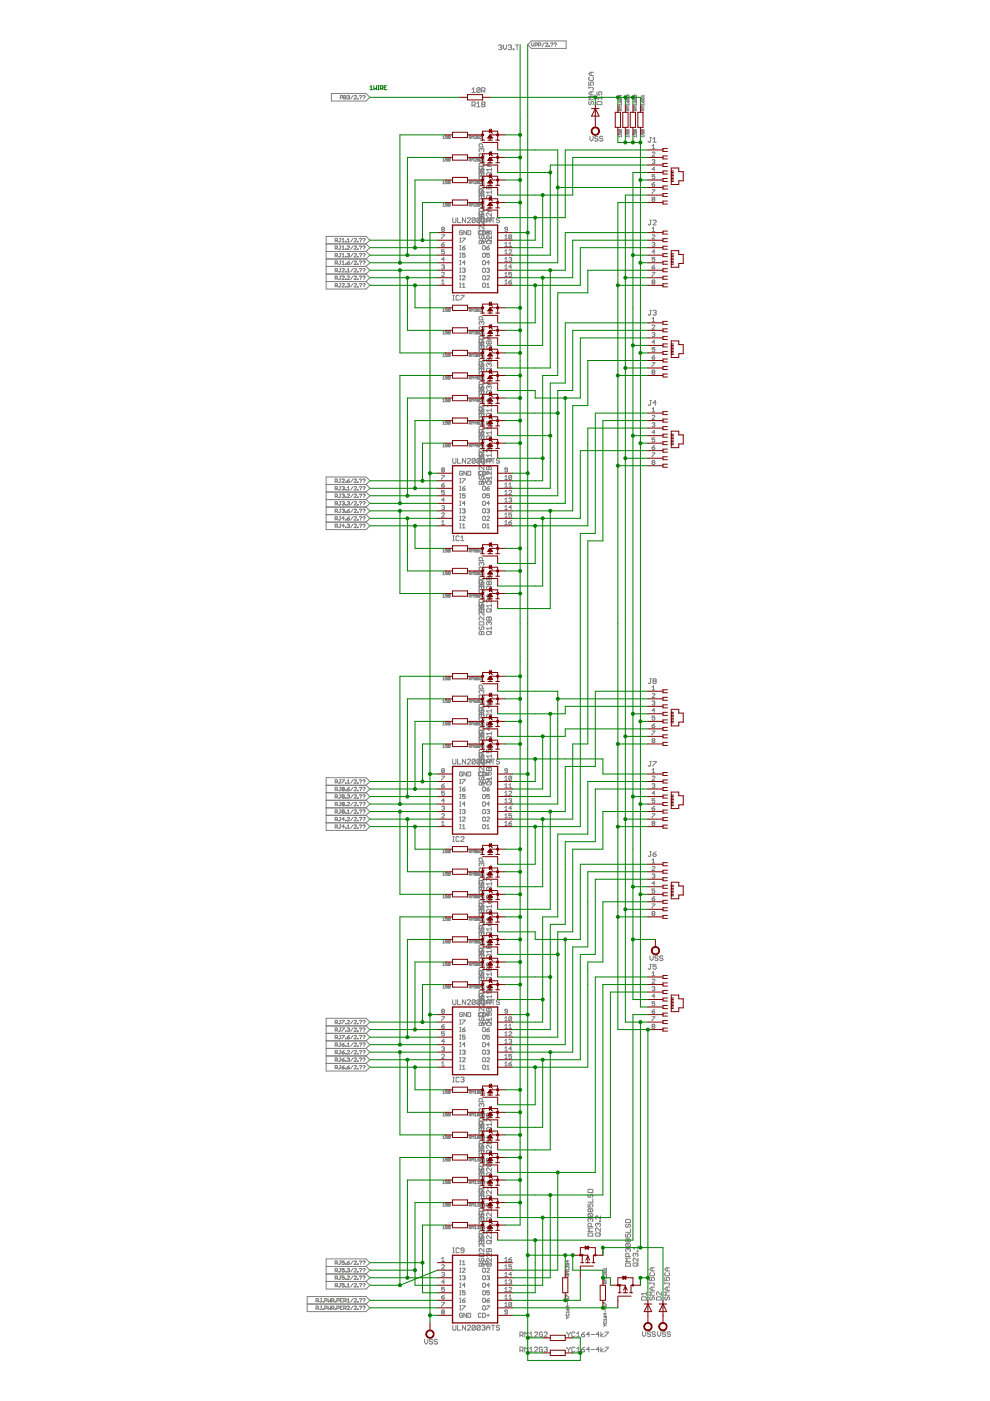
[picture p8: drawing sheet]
<svg xmlns="http://www.w3.org/2000/svg" width="210mm" height="297mm" viewBox="0 0 210 297" stroke-linecap="round" stroke-linejoin="round" font-family="sans-serif">
<g fill="none" stroke="#808080" stroke-width=".21">
<path d="M70.3 19.8h7.3l.8 .8-.8 .8h-7.3zM100.1 18.9l.3-.3v1M100.1 19.6h.7M101.8 18.8l-.2-.2h-.3l-.2 .2v.7M101.8 18.8v.7l-.2 .1h-.3l-.2-.1M101.8 18.8l-.7 .7M102.1 19.3h.6l.1-.2v-.3l-.1-.2h-.6v1M102.5 19.3l.3 .3M105.7 9.7l.2-.2h.3l.2 .2-.2 .3M106 10h.2M106.2 10l.2 .2-.2 .3h-.3l-.2-.1M106.7 9.5v.7l.4 .3 .3-.3v-.7"/>
<path d="M107.8 9.7l.1-.2h.4l.2 .2-.2 .3M108.1 10h.2M108.3 10l.2 .2-.2 .3h-.4l-.1-.1M108.8 10.4h.2v.1h-.2zM109.3 9.5h.7M109.6 9.5v1M112.7 8.7h7.3v1.6h-7.3l-.8-.8zM112.7 9.1v.5l.2 .2 .3-.2v-.5M113.5 9.6l.4-.1-.1-.4h-.3v.7M114.2 9.6l.5-.1-.1-.4h-.4v.7M115.4 9.1l-.5 .7M115.7 9.2l.1-.1 .3 .1-.4 .6h.4"/>
<path d="M116.4 9.7l.1 .1zM116.7 9.2l.2-.1 .3 .1-.2 .4M117 9.7v.1M117.5 9.2l.1-.1 .4 .1-.3 .4M117.7 9.7v.1M124.8 17.4v.7h.5l-.1-.4 .1-.3h.4l.1 .1v.4l-.1 .2M124.8 18.4v.4M124.8 18.6h.9l.1 .2-.1 .3M125 16.4l-.2 .1v.4l.2 .1h.7l.1-.1v-.4l-.1-.1M125.3 15.3v.7M125.3 19.5v.6M125.8 19.5h-.6l-.4 .3 .4 .3h.6"/>
<path d="M125.8 15.3h-.6l-.4 .4 .4 .3h.6M126.6 19.5v.6h.5l-.2-.3 .2-.3h.3l.2 .1v.4l-.2 .1M72.2 20.7h.3l.1-.3-.4-.1v.7M72.9 20.3l.5 .1-.1 .6h-.4zM72.9 20.6h.4M73.6 20.4l.4-.1 .1 .1-.1 .2M73.9 20.6h.1M74 20.6l.1 .1-.1 .3-.4-.1M74.8 20.3l-.4 .7M75.1 20.4l.1-.1 .4 .1-.5 .6h.5M75.8 20.9l.1 .1zM76.2 20.4l.1-.1 .4 .1-.3 .3"/>
<path d="M76.4 20.9v.1M76.9 20.4l.1-.1 .4 .1-.2 .3M77.2 20.9v.1M93.9 38.5l.2-.1v.5M93.9 29l.2-.2v.6M93.9 33.8l.2-.2v.6M93.9 38.9h.4M93.9 29.4h.4M93.9 34.2h.4M94.9 38.4h-.4v.3h.4l-.1 .2-.3-.1M94.9 28.8h-.4v.3h.4l-.1 .3-.3-.1M94.9 33.6h-.4v.3h.4l-.1 .3-.3-.1"/>
<path d="M95.5 38.4l-.1 .5-.3-.1M95.5 38.4h-.4v.4M95.5 28.9l-.3-.1-.1 .5M95.5 33.7l-.3-.1-.1 .5M95.5 28.9l-.1 .5-.3-.1M95.5 33.7l-.1 .5-.3-.1M95.5 38.4l-.4 .4M95.5 28.9l-.4 .4M95.5 33.7l-.4 .4M99.5 38.7h.3l.1-.3h-.4v.5M99.5 34l.4-.1-.1-.3h-.3v.6M99.5 29.2l.4-.1-.1-.3h-.3v.6"/>
<path d="M99.7 38.7l.2 .2M99.7 29.2l.2 .2M99.7 34l.2 .2M100.1 29.4v-.6l.2 .2 .2-.2v.6M100.1 34.2v-.6l.2 .2 .2-.2v.6M100.1 38.9v-.5l.2 .1 .2-.1v.5M100.1 22.3h.5l.2-.2v-.3l-.2-.2h-.5v1M100.4 22.3l.4 .3M100.6 38.4h.4l-.4 .5h.4M100.6 33.7h.4l-.4 .5h.4M100.6 28.9h.4l-.4 .5h.4M101.1 21.9l.4-.3v1"/>
<path d="M101.1 22.6h.7M101.6 34.8l.1-.2h.7l.2 .2v.5h-1zM101.6 39.5l.1-.1h.7l.2 .1v.5h-1zM101.6 35.9h1M101.6 38.4h-.4l.1 .5 .3-.1v-.1h-.2M101.6 28.9h-.4l.1 .5 .3-.1v-.2h-.2M101.6 33.7h-.4l.1 .5 .3-.1v-.2h-.2M101.7 35.3l-.1 .1v.7l.3 .2 .2-.2v-.3l.3-.2 .2 .2v.3l-.2 .2M101.7 37.3l-.1 .2v.3l.1 .2M101.7 35.6l-.1 .2M101.8 38.4h.3v.3M101.8 29.4h.4"/>
<path d="M101.8 29l.2-.2v.6M102 38.7h.1M102.1 31.7l.2-.2 .3 .2-.2 .5M102.1 36.4l.2-.1 .3 .1v1.6l-.7-.7M102.1 36.8l.3-.2 .2 .2-.2 .2M102.1 36.4l-.2-.1-.3 .1v.9h1M102.1 31.7l-.2-.2-.3 .2 .1 .5M102.1 36.8l-.4-.2-.1 .2 .1 .2M102.1 31.7v.1M102.1 36.4v.2M102.1 36.8v.5M102.1 35.3l.2 .1v.5"/>
<path d="M102.1 38.7v.2l-.3-.1M102.2 34.2h-.4l.4-.5-.5-.2-.1 .2v.4l.1 .1M102.3 31.2v-.6l-.2-.1h-.4l-.1 .1v.6h1M102.3 22.1l-.2-.2 .2-.3h.4l.1 .2-.1 .3M102.3 22.1l-.2 .2 .2 .3h.4l.1-.1-.1-.4M102.3 22.1h.4M102.6 32.5v.7l-.7-.7-.3 .2v.3l.1 .2M102.6 38.3v.7l-.7-.7-.3 .2v.4l.1 .1M102.6 33.5v.7l-.7-.7-.1 .2M103.2 36.8l.1-.2h.7l.2 .2v.3l-.2 .2h-.7l-.1-.2zM103.2 39.5l.1-.1 .4 .1 .3-.1 .2 .1v.5h-1zM103.7 34.6v.7"/>
<path d="M103.7 39.5v.5M104.2 34.6h-.7l-.3 .3 .3 .4h.7M104.2 36h-1l.3 .3M104.2 35.6v.7M104.2 36.6l-.4 .4M125 21.5l-.2 .2v.3l.2 .2 .3-.2v-.3l.2-.2 .3 .2v.3l-.1 .2M125.1 28.9v.7l.3 .3 .4-.3v-.7M125.8 20.5h-1l.4 .3-.4 .3h1M126.7 21.5h.7l.2 .2v.5h-1v-.5zM126.8 29.1l-.2-.2h-.3l-.2 .2 .2 .3h.3l.2 .2-.2 .3h-.3l-.2-.2M127.6 20.8h-1l.3 .3M127.6 20.5v.6"/>
<path d="M127.8 29.1l-.2-.2h-.3l-.2 .2 .2 .3h.3l.2 .2-.2 .3h-.3l-.2-.2M131.2 28.1v.4h.3v-.4l.3 .1-.1 .3M131.2 21.3l.3 .4M131.3 27.5l.5 .1-.1 .3M131.3 20.7v.4h.4l.1-.3-.3-.1v.2M131.3 27.5v.4h.4M131.3 27.5l.4 .4M131.5 20.2v.3l-.3-.2h.6M131.6 23.5l-.1-.4-.3 .1v.3h.6M131.6 21.3l.2 .1-.1 .3h-.2zM131.8 28.9h-.6l.2 .2M131.8 21.9v.4"/>
<path d="M131.8 28.7v.4M131.8 22.5h-.6l.2 .2-.2 .2h.6M131.8 22.1h-.6l.2 .2M131.8 23.1l-.2 .2M132.8 28.1v.4h.3v-.4l.3 .1-.1 .3M132.8 21.3l.3 .4M132.9 20.7v.4h.4l.1-.3-.3-.1v.2M132.9 27.5l-.1 .3 .5 .1M132.9 27.5l.5 .1-.1 .3M132.9 27.5l.4 .4M133.1 20.3h-.3l.1 .2M133.1 20.3h.3l-.1 .2"/>
<path d="M133.1 21.4l.2-.1 .1 .3-.3 .1zM133.1 20.3h.1M133.2 23.5l-.1-.4-.3 .1v.3h.6M133.4 28.9h-.6l.2 .2M133.4 21.9v.4M133.4 28.7v.4M133.4 23.1l-.2 .2M133.4 22.5h-.6l.2 .2-.2 .2h.6M133.4 22.1h-.6l.2 .2M134.4 28.1v.4h.3v-.4l.3 .1-.1 .3M134.4 21.3l.3 .4M134.5 20.7v.4h.4l.1-.3-.3-.1v.2"/>
<path d="M134.5 27.5h.4v.4M134.5 27.5l-.1 .3 .5 .1M134.5 27.5l.4 .4M134.7 21.4h.3l-.1 .3h-.2zM134.8 23.5l-.1-.4-.3 .1v.3h.6M135 20.2v.3l-.4-.3-.2 .1 .1 .2M135 28.9h-.6l.2 .2M135 21.9v.4M135 28.7v.4M135 23.1l-.2 .2M135 22.5h-.6l.2 .2-.2 .2h.6M135 22.1h-.6l.2 .2"/>
<path d="M136 28.1v.4h.3v-.4l.2 .1v.3M136 21.3l.3 .4M136.1 20.7v.4h.4v-.3l-.2-.1v.2M136.1 27.5v.4h.4M136.1 27.5h.4v.4M136.1 27.5l.4 .4M136.4 21.3l.1 .1v.3h-.2zM136.4 23.5l-.1-.4-.3 .1v.3h.5M136.5 28.9h-.5l.2 .2M136.5 20.2v.3M136.5 21.9v.4M136.5 28.7v.4"/>
<path d="M136.5 22.5h-.5l.2 .2-.2 .2h.5M136.5 22.1h-.5l.2 .2M136.5 23.1l-.1 .2M136.5 20.3h-.5l.2 .2M137.8 29.1h.3M137.9 29.1v.9l-.1 .1-.4-.1M138.3 39.1h.4l.1 .2-.4 .2zM138.3 30.9l.3-.3v.9M138.3 31.5h.5M138.3 32.4l.1-.2 .4 .2-.5 .7h.5M138.3 34l.4-.2 .1 .2-.1 .3M138.5 29.5l.3-.4v1"/>
<path d="M138.5 30.1h.6M138.6 34.3h.1M138.7 34.3l.1 .1-.1 .3-.4-.1M138.8 37h-.5v.5l.4-.2 .1 .5-.1 .1-.4-.1M138.8 35.9h-.5l.4-.5v.9M138.8 38.6l-.5 .5M69.2 51.7h8.4M69.2 53.3h8.4M69.2 54.9h8.4M69.2 56.5h8.4M69.2 59.7h8.4M69.2 58.1h8.4"/>
<path d="M71.1 55.8l.4-.1-.1-.4h-.3v.8M71.1 51l.4-.1-.1-.4h-.3v.8M71.1 52.6h.3l.1-.3-.4-.1v.7M71.1 54.2l.4-.1-.1-.4h-.3v.8M71.1 57.4h.3l.1-.4-.4-.1v.8M71.1 59l.4-.1-.1-.4h-.3v.8M71.3 51l.2 .3M71.3 55.8l.2 .3M71.3 52.6l.2 .3M71.3 54.2l.2 .3M71.3 59l.2 .3M71.3 57.4l.2 .3"/>
<path d="M72 50.5h.3M72 52.2h.3M72 53.7h.3M72 55.3h.3M72 58.5h.3M72 56.9h.3M72.2 53.7v.7l-.2 .1-.2-.1M72.2 58.5v.6l-.2 .2-.2-.2M72.2 50.5v.7l-.2 .1-.2-.1M72.2 52.2v.6h-.4M72.2 55.3v.6l-.2 .2-.2-.2M72.2 56.9v.6l-.2 .2-.2-.2"/>
<path d="M72.5 58.7l.1-.2 .4 .2-.5 .6h.5M72.5 51.3h.5M72.5 50.8l.3-.3v.8M72.5 52.4l.3-.2v.7M72.5 54l.3-.3v.8M72.5 55.6l.3-.3v.8M72.5 52.9h.5M72.5 54.5h.5M72.5 56.1h.5M72.5 57h.5l-.5 .7h.5M73.3 51.2l.1 .1zM73.3 52.8l.1 .1z"/>
<path d="M73.3 54.4l.1 .1zM73.3 55.9l.1 .2zM73.3 57.5l.1 .2zM73.3 59.1l.1 .2zM73.6 53.9l.4-.2 .1 .2-.1 .2M73.6 58.7l.1-.2 .4 .2-.5 .6h.5M73.6 55.7h.4l.1 .2-.4 .2zM73.6 51.3h.5M73.6 50.8l.3-.3v.8M73.6 57.2l.3-.3v.8M73.6 52.3h.5l-.5 .6h.5M73.6 57.7h.5"/>
<path d="M73.9 54.1h.1M74 54.1l.1 .1-.1 .3-.4-.1M74.1 55.3l-.5 .4M74.8 50.5l-.4 .8M74.8 52.2l-.4 .7M74.8 53.7l-.4 .8M74.8 55.3l-.4 .8M74.8 58.5l-.4 .8M74.8 56.9l-.4 .8M75.1 58.7l.1-.2 .4 .2-.5 .6h.5M75.1 53.9l.1-.2 .4 .2-.5 .6h.5M75.1 50.7l.1-.2 .4 .2-.5 .6h.5"/>
<path d="M75.1 52.3h.5l-.5 .6h.5M75.1 55.5l.1-.2 .4 .2-.5 .6h.5M75.1 57h.5l-.5 .7h.5M75.8 51.2l.1 .1zM75.8 52.8l.1 .1zM75.8 54.4l.1 .1zM75.8 55.9l.1 .2zM75.8 57.5l.1 .2zM75.8 59.1l.1 .2zM76.2 55.5l.1-.2 .4 .2-.3 .3M76.2 53.9l.1-.2 .4 .2-.3 .3M76.2 58.7l.1-.2 .4 .2-.3 .3"/>
<path d="M76.2 50.7l.1-.2 .4 .2-.3 .3M76.2 52.3h.5l-.3 .3M76.2 57h.5l-.3 .4M76.4 51.2v.1M76.4 52.8v.1M76.4 54.4v.1M76.4 55.9v.2M76.4 57.5v.2M76.4 59.1v.2M76.9 53.9l.1-.2 .4 .2-.2 .3M76.9 55.5l.1-.2 .4 .2-.2 .3M76.9 50.7l.1-.2 .4 .2-.2 .3"/>
<path d="M76.9 52.3h.5l-.2 .3M76.9 57h.5l-.2 .4M76.9 58.7l.1-.2 .4 .2-.2 .3M77.2 51.2v.1M77.2 52.8v.1M77.2 54.4v.1M77.2 55.9v.2M77.2 57.5v.2M77.2 59.1v.2M77.6 51.7l.8 .8-.8 .8M77.6 56.5l.8 .8-.8 .8M77.6 51.7l.8-.8-.8-.8h-8.4v11.2h8.4l.8-.8-.8-.8"/>
<path d="M77.6 53.3l.8 .8-.8 .8M77.6 54.9l.8 .8-.8 .8M77.6 58.1l.8 .8-.8 .8M93.6 51.8h.5l.1 .3-.4 .2zM93.6 57.9l.2-.2 .4 .2-.6 .7h.6M93.6 56.3l.5-.1 .1 .1-.1 .3M93.6 49.8h.6l-.6 .9M93.6 59.6l.3-.2v.8M93.8 48.6l-.2 .2 .2 .3 .4-.2-.1-.3M93.8 48.6l-.2-.1 .2-.3 .4 .1-.1 .3M93.8 48.6h.3M93.9 43.3l.2-.2v.6"/>
<path d="M93.9 43.7h.4M93.9 56.6h.2M94.1 56.6l.1 .1-.1 .3-.5-.1M94.2 55h-.6l.5-.4v.8M94.2 53h-.6v.4l.3-.1 .3 .1-.1 .4-.5-.1M94.2 51.4l-.6 .4M94.9 43.1h-.4v.3h.4l-.1 .3-.3-.1M95.5 43.2h-.4v.4M95.5 43.2l-.1 .5-.3-.1M95.5 43.2l-.4 .4M96 46.2v.8l.2 .2h.3l.2-.2v-.8M97 46.2v1h.7"/>
<path d="M97.5 51.4h.2M97.5 54.5h.2M97.5 57.7h.2M97.5 59.3h.2M97.5 58.4h.2M97.5 56.9h.2M97.5 56.1h.2M97.5 55.3h.2M97.5 53.7h.2M97.5 53h.2M97.5 52.1h.2M97.5 50.5h.2"/>
<path d="M97.6 50.5v.9M97.6 52.1v.9M97.6 53.7v.8M97.6 55.3v.8M97.6 56.9v.8M97.6 58.4v.9M98 49l-.1-.1-.4 .1v.6l.1 .2 .4-.2v-.3h-.3M98 50.5h.6l-.6 .9M98 52.5h.5l.1 .3-.4 .2zM98 58.6l.2-.2 .4 .2-.6 .7h.6M98 57l.5-.1 .1 .1-.1 .3M98.3 57.3h.2"/>
<path d="M98.5 57.3l.1 .1-.1 .3-.5-.1M98.6 53.7h-.6v.4l.3-.1 .3 .1-.1 .4-.5-.1M98.6 55.7h-.6l.5-.4v.8M98.6 52.1l-.6 .4M98.7 46.2v1l-.7-1v1M98.9 48.9v.9l-.6-.9v.9M99.1 46.4l.2-.2h.3l.2 .2-.7 .8h.7M99.2 48.9l.6 .1v.6l-.1 .2h-.5zM99.5 43.5h.3l.1-.3-.4-.1v.6M99.7 43.5l.2 .2M100.1 43.7v-.6l.2 .2 .2-.2v.6M100.6 43.2h.4l-.4 .5h.4"/>
<path d="M100.8 46.4v.6l-.2 .2h-.3l-.2-.2M100.8 46.4l-.2-.2h-.3l-.2 .2v.6M100.8 46.4l-.7 .6M101.6 51.2l.1-.2 .4 .2 .3-.2 .2 .2v.5h-1zM101.6 41.6l.1-.2 .4 .2M101.6 41.6l.1 .1M101.6 40.7h1M101.6 45.5h1M101.6 43.2h-.4l.1 .5 .3-.1v-.2h-.2M101.7 40l-.1 .2v.7l.1 .2M101.7 41.1l-.1 .1v.9h1M101.7 42.1l-.1 .2v.3l.1 .2"/>
<path d="M101.7 44.2h.7l.2 .1v.5h-1v-.5zM101.7 44.8l-.1 .2v.7l.1 .2M101.7 45.8l-.1 .2v.9h1M101.7 46.9l-.1 .2v.3l.1 .2M101.7 48.9h.7l.2 .2v.5h-1v-.5zM101.7 50l-.1 .1 .1 .6 .4-.2v-.4l.2-.1 .3 .1-.2 .6M101.7 40.4l-.1 .2M101.7 41.1h.2M101.7 45.2l-.1 .1M101.7 45.8h.2M101.8 46.4v.6l-.2 .2h-.3l-.2-.2M101.8 46.4l-.2-.2h-.3l-.2 .2v.6"/>
<path d="M101.8 46.4l-.7 .6M101.9 45.9l.4-.7 .3 .1v.4l-.2 .2M101.9 41.1l.4-.7 .3 .2v.3l-.2 .2M101.9 41.1l.2 .1M101.9 45.8l.2 .2M102 49l-.1-.1-.5 .1v.6l.2 .2 .4-.2M102.1 41.6l.2-.2 .3 .2M102.1 46.4l.2-.2h.4l.1 .2-.1 .3M102.1 41.2v.2M102.1 41.6v.5M102.1 46v.2M102.1 46.4v.5"/>
<path d="M102.1 51.2v.5M102.1 40l.2 .2v.5M102.1 44.8l.2 .2v.5M102.1 46.4l-.4-.2-.1 .2 .1 .1M102.2 43.4h-.4l.3-.3v.6M102.3 46.2l.3 .2-.2 .1M102.3 50.6l.2-.1 .4 .1v.6l-.1 .2-.5-.2zM102.3 48.9l.6 .1v.6l-.1 .2h-.5zM102.3 53.8l.2-.1 .4 .1v.6l-.1 .1-.5-.1zM102.3 57l.2-.1 .4 .1v.6l-.1 .1-.5-.1zM102.3 58.6l.2-.2 .4 .2v.6l-.1 .1-.5-.1zM102.3 55.4l.2-.1 .4 .1v.6l-.1 .1-.5-.1z"/>
<path d="M102.3 52.2l.2-.1 .4 .1v.6l-.1 .2-.5-.2zM102.4 41.1l.2 .1v1.6l-.7-.7M102.4 45.8l.2 .2v1.6l-.7-.7M102.4 41.1l-.3 .1M102.4 45.8l-.3 .2M102.5 46.7h.2M102.6 43.1v.7l-.7-.7-.3 .2v.3l.1 .2M102.6 47.9v.7l-.7-.7-.3 .2v.3l.1 .2M102.6 41.6l-.2 .1M102.7 46.7l.1 .2-.1 .3h-.4l-.1-.2M103.2 49.1l.1-.2 .4 .2 .3-.2 .2 .2v.5h-1zM103.2 41.6l.1-.2h.7l.2 .2v.3l-.2 .2h-.7l-.1-.2z"/>
<path d="M103.2 46.4l.1-.2h.7l.2 .2v.3l-.2 .2h-.7l-.1-.2zM103.2 51.2l.1-.2h.7l.2 .2v.3l-.2 .2h-.7l-.1-.2zM103.2 46.7h.7M103.2 47.2v-.7l.3-.3 .4 .3v.7M103.2 50.5h.6l-.6 .9M103.2 52.5h.4l.2 .3-.4 .2zM103.2 58.6l.2-.2 .4 .2-.6 .7h.6M103.2 57l.4-.1 .2 .1-.2 .3M103.2 49.3h.6M103.5 57.3h.1M103.5 49v.6M103.6 57.3l.2 .1-.2 .3-.4-.1"/>
<path d="M103.7 44.2v.6M103.7 49.1v.5M103.8 53.7h-.6v.4l.3-.1 .3 .1-.2 .4-.4-.1M103.8 55.7h-.6l.4-.4v.8M103.8 52.1l-.6 .4M104.2 45.2v.7l-.7-.7-.3 .1v.4l.1 .2M104.2 44.2h-.7l-.3 .3 .3 .3h.7M104.2 50v.7l-.7-.7-.3 .1 .1 .6M104.2 51l-.4 .3M104.2 40.4v.7M104.2 41.4l-.4 .4M104.2 40.7h-1l.3 .4"/>
<path d="M104.2 46.2l-.4 .3M104.2 46.2h.7M104.5 46.2v1M105.9 46.4l-.2-.2h-.3l-.2 .3 .2 .2h.3l.2 .3-.2 .2h-.3l-.2-.2M107 50.7h.6M107 52.3h.6M107 55.4h.6M107 57h.6M107 58.6h.6M107 53.8h.6M107 59.6l.3-.2v.8M107 50.1l.3-.3v.9"/>
<path d="M107 51.7l.3-.3v.9M107 53.3l.3-.3v.8M107 54.9l.3-.3v.8M107 56.5l.3-.3v.8M107 58l.3-.3v.9M107.6 48.6h-.4l-.2-.1 .2-.3 .4 .1v.6l-.2 .2-.4-.2M107.9 51.7l.3-.3v.9M107.9 52.3h.6M107.9 54.7l.4-.1 .2 .1-.2 .3M107.9 59.8h.4l.2 .3-.5 .1zM107.9 53.1l.1-.1 .5 .1-.6 .7h.6M108.2 55h.1"/>
<path d="M108.3 55l.2 .1-.2 .3-.4-.1M108.5 49.9v.6l-.2 .2-.4-.2M108.5 49.9l-.5-.1-.1 .1v.6M108.5 56.6h-.6l.4-.4v.8M108.5 57.7h-.6v.5l.3-.2 .3 .2-.2 .4-.4-.1M108.5 59.4l-.6 .4M108.5 49.9l-.6 .6M137.8 46.7h.3M137.9 46.7v.8l-.1 .2-.4-.2M138.3 49.9l.1-.1 .4 .1-.5 .8h.5M138.3 40.2h.5l-.5 .9M138.3 56.6h.4l.1 .3-.4 .1z"/>
<path d="M138.3 57.7h.5l-.5 .9M138.3 48.5l.3-.3v.9M138.3 51.5l.4-.1 .1 .1-.1 .3M138.3 49.1h.5M138.4 42.2l-.1-.1 .1-.3 .4 .2-.1 .2M138.4 42.2l-.1 .2 .1 .3 .4-.2-.1-.3M138.4 59.8l-.1-.2 .1-.2 .4 .1-.1 .3M138.4 59.8l-.1 .1 .1 .3 .4-.1-.1-.3M138.4 42.2h.3M138.4 59.8h.3M138.5 46.8l.1-.1h.4l.1 .1-.6 .9h.6M138.6 51.8h.1"/>
<path d="M138.7 51.8l.1 .2-.1 .3-.4-.2M138.8 54.6h-.5v.4l.3-.1 .2 .1-.1 .4-.4-.1M138.8 53.4h-.5l.4-.4v.8M138.8 56.2l-.5 .4M71.1 60.6l.4-.1-.1-.4h-.3v.8M71.3 60.6l.2 .3M72 60.1h.3M72.2 60.1v.6l-.2 .2-.2-.2M72.5 60.2l.1-.1 .4 .1-.5 .7h.5M73.3 60.7l.1 .2zM73.6 60.2l.4-.1 .1 .1-.1 .3M73.9 60.5h.1"/>
<path d="M74 60.5l.1 .1-.1 .3-.4-.2M74.8 60.1l-.4 .8M75.1 60.2l.1-.1 .4 .1-.5 .7h.5M75.8 60.7l.1 .2zM76.2 60.2l.1-.1 .4 .1-.3 .4M76.4 60.7v.2M76.9 60.2l.1-.1 .4 .1-.2 .4M77.2 60.7v.2M93.6 60.2h.6M93.9 65.6l.2-.2v.6M93.9 70.4l.2-.2v.6M93.9 75.2l.2-.2v.6"/>
<path d="M93.9 80l.2-.2v.6M93.9 75.6h.4M93.9 66h.4M93.9 70.8h.4M94.9 65.4h-.4v.3h.4l-.1 .3-.3-.1M94.9 70.2h-.4v.3h.4l-.1 .3-.3-.1M94.9 75h-.4v.3h.4l-.1 .3-.3-.1M94.9 79.8h-.4v.3h.4l-.1 .3-.3-.1M95.5 65.6l-.3-.2-.1 .5M95.5 70.3l-.3-.1-.1 .5M95.5 75.1l-.3-.1-.1 .5M95.5 79.9l-.3-.1-.1 .5"/>
<path d="M95.5 65.6l-.1 .4-.3-.1M95.5 70.3l-.1 .5-.3-.1M95.5 75.1l-.1 .5-.3-.1M95.5 79.9l-.1 .5-.3-.1M95.5 75.1l-.4 .4M95.5 65.6l-.4 .3M95.5 70.3l-.4 .4M95.5 79.9l-.4 .4M96 63.6h.3M96 62.6h.3M96.2 62.6v1M97.4 62.8l-.2-.2h-.3l-.2 .2v.7l.2 .1h.3l.2-.1"/>
<path d="M97.5 60.9h.2M97.5 60h.2M97.6 60v.9M97.7 62.6h.7l-.7 1M98 60.9h.6M98 60.3l.3-.3v.9M99.5 75.4l.4-.1-.1-.3h-.3v.6M99.5 65.8l.4-.1-.1-.3h-.3v.6M99.5 70.6l.4-.1-.1-.3h-.3v.6M99.7 75.4l.2 .2M99.7 65.8l.2 .2M99.7 70.6l.2 .2"/>
<path d="M100.1 66v-.6l.2 .2 .2-.2v.6M100.1 70.8v-.6l.2 .2 .2-.2v.6M100.1 75.6v-.6l.2 .2 .2-.2v.6M100.6 75.1l.3-.1v.3M100.6 70.3l.3-.1v.3M100.6 65.6l.3-.2v.3M100.8 75.3h.1M100.8 65.7h.1M100.8 70.5h.1M100.9 75.3v.3l-.3-.1M100.9 65.7v.3l-.3-.1M100.9 70.5v.3l-.3-.1"/>
<path d="M101.6 77.4h1M101.6 72.6h1M101.6 75.1h-.4l.1 .5 .3-.1v-.2h-.2M101.6 65.6h-.4l.1 .4 .3-.1v-.2h-.2M101.6 70.3h-.4l.1 .5 .3-.1v-.2h-.2M101.6 79.9h-.4l.1 .5 .3-.1v-.2h-.2M101.7 71.2h.7l.2 .2v.5h-1v-.5zM101.7 71.9l-.1 .2v.7l.1 .2M101.7 72.9l-.1 .2v.9h1M101.7 74l-.1 .1v.4l.1 .2M101.7 76h.7l.2 .2v.5h-1v-.5zM101.7 76.7l-.1 .2v.7l.3 .1 .2-.1v-.4l.3-.1 .2 .1v.4l-.2 .1"/>
<path d="M101.7 78.8l-.1 .1v.4l.1 .1M101.7 77.1l-.1 .1M101.7 72.9h.2M101.7 72.3l-.1 .2M101.8 66h.4M101.8 65.6l.2-.2v.6M101.8 80l.2-.2v.6M101.9 73l.4-.7 .3 .2v.3l-.2 .2M101.9 72.9l.2 .2M102.1 68.3l-.2-.1-.3 .1v.4l.1 .2M102.1 77.9l-.2-.2-.3 .2v.9h1M102.1 68.3l.2-.1 .3 .1v.4l-.2 .2"/>
<path d="M102.1 77.9l.2-.2 .3 .2v1.5l-.7-.6M102.1 68.3v.2M102.1 73.1v.2M102.1 73.5v.5M102.1 77.9v.2M102.1 78.3v.5M102.1 71.9l.2 .2v.5M102.1 76.7l.2 .2v.5M102.1 78.3l-.4-.2-.1 .2 .1 .1M102.1 78.3l.3-.2 .2 .2-.2 .1M102.1 73.5l-.4-.2-.1 .2 .1 .1M102.1 73.5l.3-.2 .2 .2-.2 .1"/>
<path d="M102.2 70.8h-.4l.4-.5-.5-.1-.1 .2v.3l.1 .2M102.2 75.3h-.4l.3-.3v.6M102.3 67.8v-.5l-.2-.2h-.4l-.1 .2v.5h1M102.3 60.2l.2-.2 .4 .2v.6l-.1 .1-.5-.1zM102.4 72.9l.2 .2v1.6l-.7-.7M102.4 72.9l-.3 .2M102.6 69.2v.7l-.9-.7-.1 .2v.3l.1 .2M102.6 75v.7l-.9-.7-.1 .2v.3l.1 .2M102.6 79.8v.7l-.7-.7-.3 .2v.3l.1 .2M102.6 70.2v.7l-.7-.7-.1 .1M103.2 78.3l.1-.2h.7l.2 .2v.3l-.2 .2h-.7l-.1-.2zM103.2 76.2l.1-.2 .4 .2 .3-.2 .2 .2v.5h-1z"/>
<path d="M103.2 73.5l.1-.2h.7l.2 .2v.3l-.2 .2h-.7l-.1-.2zM103.2 60.9h.6M103.2 60.3l.3-.3v.9M103.7 77.2l.1-.1 .4 .1v.4l-.2 .1M103.7 77.2l-.2-.1-.3 .1v.4l.1 .1M103.7 72.5l-.2-.2-.3 .2v.3l.1 .2 .4-.2M103.7 72.5l.1-.2 .4 .2v.3l-.2 .2-.3-.2M103.7 71.2v.7M103.7 72.5v.3M103.7 76.2v.5M103.7 77.2v.2M104.2 71.2h-.7l-.3 .4 .3 .3h.7"/>
<path d="M104.2 78.1l-.4 .3M104.2 73.3l-.4 .3M107 60.2h.6M137.8 65.8h.3M137.9 65.8v.8l-.1 .2-.4-.2M138.3 75.7h.4l.1 .3-.4 .2zM138.3 76.9h.5l-.5 .9M138.3 67.6l.3-.3v.9M138.3 69l.1-.1 .4 .1-.5 .8h.5M138.3 70.7l.4-.2 .1 .2-.1 .3M138.3 68.2h.5M138.4 78.9l-.1 .2 .1 .3 .4-.2-.1-.3"/>
<path d="M138.4 78.9l-.1-.1 .1-.3 .4 .1-.1 .3M138.4 78.9h.3M138.5 66l.1-.2h.4l.1 .2-.1 .3M138.6 71h.1M138.7 71l.1 .1-.1 .3-.4-.2M138.8 66.3h.2M138.8 73.7h-.5v.4l.4-.1 .1 .4-.1 .2-.4-.2M138.8 72.5h-.5l.4-.4v.9M138.8 75.3l-.5 .4M139 66.3l.1 .2-.1 .3h-.4l-.1-.2M93.8 99.6l-.2 .2 .2 .3 .4-.2-.1-.3M93.8 99.6l-.2-.1 .2-.3 .4 .1-.1 .3"/>
<path d="M93.8 99.6h.3M93.9 84.8l.2-.2v.6M93.9 89.6l.2-.2v.6M93.9 94.3l.2-.2v.6M93.9 90h.4M93.9 94.7h.4M93.9 80.4h.4M93.9 85.2h.4M94.9 84.6h-.4v.3h.4l-.1 .3-.3-.1M94.9 89.4h-.4v.3h.4l-.1 .3-.3-.1M94.9 94.1h-.4v.3h.4l-.1 .3-.3-.1M95.5 84.7h-.4v.4"/>
<path d="M95.5 89.5h-.4v.4M95.5 94.2h-.4v.4M95.5 84.7l-.1 .5-.3-.1M95.5 89.5v.4h-.4M95.5 94.2v.4h-.4M95.5 89.5l-.4 .4M95.5 94.2l-.4 .4M95.5 84.7l-.4 .4M96 97.2v.8l.2 .2h.3l.2-.2v-.8M97 97.2v1h.7M98.7 97.2v1l-.7-1v1M98.9 99.9v.9l-.6-.9v.9"/>
<path d="M99.1 97.4l.2-.2h.3l.2 .2-.7 .8h.7M99.2 99.9l.6 .1v.6l-.1 .2h-.5zM99.5 80.2l.4-.1-.1-.3h-.3v.6M99.5 89.7h.3l.1-.2-.4-.1v.6M99.5 94.5h.3l.1-.3-.4-.1v.6M99.5 85h.3l.1-.3-.4-.1v.6M99.7 89.7l.2 .3M99.7 94.5l.2 .2M99.7 80.2l.2 .2M99.7 85l.2 .2M100.1 80.4v-.6l.2 .2 .2-.2v.6M100.1 85.2v-.6l.2 .2 .2-.2v.6"/>
<path d="M100.1 90v-.6l.2 .2 .2-.2v.6M100.1 94.7v-.6l.2 .2 .2-.2v.6M100.8 97.4l-.2-.2h-.3l-.2 .2v.6M100.8 97.4v.6l-.2 .2h-.3l-.2-.2M100.8 97.4l-.7 .6M101 80.1h-.4l.3-.3v.6M101 84.9h-.4l.3-.3v.6M101 89.7h-.4l.3-.3v.6M101 94.4h-.4l.3-.3v.6M101.6 83l.1-.1 .4 .1M101.6 87.8l.1-.1 .4 .1M101.6 83l.1 .2"/>
<path d="M101.6 82.2h1M101.6 87.8l.1 .2M101.6 87h1M101.6 91.7h1M101.6 96.5h1M101.6 89.5h-.4l.1 .5 .3-.1v-.2h-.2M101.6 94.2h-.4l.1 .5 .3-.1v-.2h-.2M101.6 84.7h-.4l.1 .5 .3-.1v-.2h-.2M101.7 80.8h.7l.2 .2v.5h-1v-.5zM101.7 81.5l-.1 .2v.7l.1 .1M101.7 82.5l-.1 .2v.8h1M101.7 83.5l-.1 .2v.4l.1 .1"/>
<path d="M101.7 85.6h.7l.2 .2v.5h-1v-.5zM101.7 86.3l-.1 .1v.7l.1 .2M101.7 87.3l-.1 .2v.8h1M101.7 88.3l-.1 .2v.3l.1 .2M101.7 90.4h.7l.2 .2v.5h-1v-.5zM101.7 91.1l-.1 .1v.7l.1 .2M101.7 92.1l-.1 .1v.9h1M101.7 93.1l-.1 .2v.3l.1 .2M101.7 95.2h.7l.2 .1v.5h-1v-.5zM101.7 95.8l-.1 .2v.7l.3 .2 .2-.2v-.3l.3-.2 .2 .2v.3l-.2 .2M101.7 97.9l-.1 .2v.3l.1 .2M101.7 99.9h.7l.2 .2v.5h-1v-.5z"/>
<path d="M101.7 81.9l-.1 .1M101.7 82.5h.2M101.7 86.6l-.1 .2M101.7 87.3h.2M101.7 91.4l-.1 .2M101.7 92.1h.2M101.7 96.2l-.1 .2M101.8 97.4l-.2-.2h-.3l-.2 .2v.6M101.8 97.4v.6l-.2 .2h-.3l-.2-.2M101.8 97.4l-.7 .6M101.8 80.4h.4M101.8 84.7h.4l-.4 .5h.4"/>
<path d="M101.9 82.5l.4-.6 .3 .1v.4l-.2 .1M101.9 87.3l.4-.7 .3 .2v.3l-.2 .2M101.9 92.1l.4-.7 .3 .2v.3l-.2 .2M101.9 82.5l.2 .2M101.9 87.3l.2 .2M101.9 92.1l.2 .1M102 89.7h.1M102.1 97.4l.2-.2h.4l.1 .2-.1 .3M102.1 97l-.2-.1-.3 .1v.9h1M102.1 97l.2-.1 .3 .1v1.6l-.7-.7M102.1 82.7v.1M102.1 83v.5"/>
<path d="M102.1 87.5v.1M102.1 87.8v.5M102.1 92.2v.2M102.1 92.6v.5M102.1 97v.2M102.1 97.4v.5M102.1 81.5l.2 .2v.5M102.1 86.3l.2 .1v.6M102.1 91.1l.2 .1v.5M102.1 95.8l.2 .2v.5M102.1 83l.2-.1 .3 .1M102.1 92.6l.3-.2 .2 .2-.2 .2"/>
<path d="M102.1 97.4l-.4-.2-.1 .2 .1 .1M102.1 87.8l.2-.1 .3 .1M102.1 92.6l-.4-.2-.1 .2 .1 .2M102.1 89.7v-.3l-.4-.1-.1 .2 .1 .5M102.1 89.7v.3l-.3-.1M102.2 94.4h-.4l.3-.3v.6M102.3 97.2l-.1 .2M102.3 99.9l.6 .1v.6l-.1 .2h-.5zM102.4 82.5l.2 .2v1.5l-.7-.7M102.4 87.3l.2 .2v1.5l-.7-.7M102.4 92.1l.2 .1v1.6l-.7-.7M102.4 82.5l-.3 .2"/>
<path d="M102.4 97.2l.2 .2-.2 .1M102.4 87.3l-.3 .2M102.4 92.1l-.3 .1M102.5 97.7h.2M102.6 84.6v.7l-.7-.7-.3 .1v.4l.1 .2M102.6 94.1v.7l-.9-.7-.1 .2v.3l.1 .2M102.6 98.9v.7l-.9-.7-.1 .2v.3l.1 .2M102.6 89.3v.7l-.7-.7-.1 .2M102.6 83l-.2 .2M102.6 87.8l-.2 .2M102.7 97.7l.1 .2-.1 .3h-.4l-.1-.2M103.2 83l.1-.1h.7l.2 .1v.4l-.2 .1h-.7l-.1-.1z"/>
<path d="M103.2 97.4l.1-.2h.7l.2 .2v.3l-.2 .2h-.7l-.1-.2zM103.2 89.5l.1-.2 .4 .2 .3-.2 .2 .2v.5h-1zM103.2 87.8l.1-.1h.7l.2 .1v.4l-.2 .1h-.7l-.1-.1zM103.2 92.6l.1-.2h.7l.2 .2v.3l-.2 .2h-.7l-.1-.2zM103.2 99.1l.1-.2 .4 .2 .3-.2 .2 .2v.5h-1zM103.2 98.2v-.7l.3-.3 .4 .3v.7M103.2 97.7h.7M103.7 82l-.2-.1-.3 .1v.4l.1 .1M103.7 82l.1-.1 .4 .1v.4l-.2 .1M103.7 80.8v.7M103.7 82v.2M103.7 84.6v.7"/>
<path d="M103.7 89.5v.5M103.7 94.1v.7M103.7 99.1v.5M104.2 80.8h-.7l-.3 .4 .3 .3h.7M104.2 95.2v.6l-.9-.6-.1 .1v.4l.1 .1M104.2 94.1h-.7l-.3 .4 .3 .3h.7M104.2 84.6h-.7l-.3 .3 .3 .4h.7M104.2 91.8h-1l.3 .3M104.2 99.9v.7l-.9-.7-.1 .2v.4l.1 .1M104.2 96.5h-1l.3 .4M104.2 85.9h-1l.3 .4M104.2 85.6v.7"/>
<path d="M104.2 86.6v.7M104.2 90.4v.7M104.2 91.4v.7M104.2 96.2v.7M104.2 82.9l-.4 .3M104.2 87.7l-.4 .3M104.2 87h-1l.3 .3M104.2 92.4l-.4 .4M104.2 90.7h-1l.3 .4M104.2 97.2l-.4 .4M104.2 97.2h.7M104.5 97.2v1"/>
<path d="M105.9 97.4l-.2-.2h-.3l-.2 .2 .2 .3h.3l.2 .2-.2 .3h-.3l-.2-.2M107.6 99.6h-.4l-.2-.1 .2-.3 .4 .1v.6l-.2 .2-.4-.2M137.8 84.9h.3M137.9 84.9v.9l-.1 .1-.4-.1M138.3 89.8l.4-.2 .1 .2-.1 .3M138.3 87.3h.5M138.3 86.7l.3-.3v.9M138.3 94.8h.4l.1 .3-.4 .2zM138.3 96h.5l-.5 .9M138.3 88.2l.1-.2 .4 .2-.5 .7h.5M138.4 98l-.1-.1 .1-.3 .4 .1-.1 .3M138.4 98l-.1 .2 .1 .3 .4-.2-.1-.3"/>
<path d="M138.4 98h.3M138.6 90.1h.1M138.7 90.1l.1 .1-.1 .3-.4-.1M138.8 92.8h-.5v.5l.4-.2 .1 .5-.1 .1-.4-.1M138.8 91.7h-.5l.4-.5v.9M138.8 94.4l-.5 .4M139.1 85.4h-.6l.5-.5v1M69.2 102.7h8.4M69.2 104.3h8.4M69.2 105.9h8.4M69.2 107.5h8.4M69.2 110.7h8.4"/>
<path d="M69.2 109.1h8.4M71.1 108.4h.3l.1-.3-.4-.2v.8M71.1 103.7h.3l.1-.4-.4-.1v.7M71.1 110h.3l.1-.3-.4-.2v.8M71.1 102l.4-.1-.1-.3h-.3v.7M71.1 105.2l.4-.1-.1-.3h-.3v.7M71.1 106.8l.4-.1-.1-.4h-.3v.8M71.1 111.6h.3l.1-.3-.4-.2v.8M71.3 102l.2 .3M71.3 103.7l.2 .2M71.3 105.2l.2 .3M71.3 106.8l.2 .3"/>
<path d="M71.3 111.6l.2 .3M71.3 110l.2 .3M71.3 108.4l.2 .3M72 101.6h.3M72 103.2h.3M72 104.8h.3M72 106.3h.3M72 111.1h.3M72 109.5h.3M72 107.9h.3M72.2 107.9v.6l-.2 .2-.2-.2M72.2 103.2v.6l-.2 .1-.2-.1"/>
<path d="M72.2 104.8v.6l-.2 .1-.2-.1M72.2 109.5v.7l-.2 .1-.2-.1M72.2 101.6v.6l-.2 .1-.2-.1M72.2 106.3v.7l-.2 .1-.2-.1M72.2 111.1v.6l-.2 .2-.2-.2M72.5 104.9l.4-.1 .1 .1-.1 .2M72.5 101.7l.1-.1 .4 .1-.5 .6h.5M72.5 103.3l.4-.1 .1 .1-.1 .2M72.5 106.5l.4-.2 .1 .2-.1 .2M72.5 108.1l.4-.2 .1 .2-.1 .2M72.8 108.3h.1M72.8 106.7h.1"/>
<path d="M72.8 103.5h.1M72.8 105.1h.1M72.9 106.7l.1 .1-.1 .3-.4-.1M72.9 103.5l.1 .2-.1 .2-.4-.1M72.9 105.1l.1 .1-.1 .3-.4-.1M72.9 108.3l.1 .1-.1 .3-.4-.2M73 111.5h-.5l.4-.4v.8M73 109.9h-.5l.4-.4v.8M73.3 102.2l.1 .1zM73.3 103.8l.1 .1zM73.3 105.4l.1 .1zM73.3 107l.1 .1z"/>
<path d="M73.3 108.5l.1 .2zM73.3 110.2l.1 .1zM73.3 111.7l.1 .2zM73.6 104.9l.1-.1 .4 .1-.5 .6h.5M73.6 109.9h.4l.1 .3-.4 .1zM73.6 106.5l.4-.2 .1 .2-.1 .2M73.6 101.9h.4l.1 .3-.4 .1zM73.6 108.3h.4l.1 .2-.4 .2zM73.6 103.4l.3-.2v.7M73.6 111.3l.4-.2 .1 .2-.1 .2M73.6 103.9h.5M73.9 106.7h.1"/>
<path d="M73.9 111.5h.1M74 106.7l.1 .1-.1 .3-.4-.1M74 111.5l.1 .1-.1 .3-.4-.2M74.1 101.6l-.5 .3M74.1 107.9l-.5 .4M74.1 109.5l-.5 .4M74.8 101.6l-.4 .7M74.8 103.2l-.4 .7M74.8 104.8l-.4 .7M74.8 106.3l-.4 .8M74.8 111.1l-.4 .8M74.8 109.5l-.4 .8"/>
<path d="M74.8 107.9l-.4 .8M75.1 104.9l.1-.1 .4 .1-.5 .6h.5M75.1 101.7l.1-.1 .4 .1-.5 .6h.5M75.1 109.7l.1-.2 .4 .2-.5 .6h.5M75.1 103.3h.5l-.5 .6h.5M75.1 106.5l.1-.2 .4 .2-.5 .6h.5M75.1 108.1h.5l-.5 .6h.5M75.1 111.3l.1-.2 .4 .2-.5 .6h.5M75.8 102.2l.1 .1zM75.8 103.8l.1 .1zM75.8 105.4l.1 .1zM75.8 107l.1 .1z"/>
<path d="M75.8 108.5l.1 .2zM75.8 110.2l.1 .1zM75.8 111.7l.1 .2zM76.2 101.7l.1-.1 .4 .1-.3 .3M76.2 106.5l.1-.2 .4 .2-.3 .3M76.2 111.3l.1-.2 .4 .2-.3 .3M76.2 103.3h.5l-.3 .4M76.2 104.9l.1-.1 .4 .1-.3 .3M76.2 108.1h.5l-.3 .3M76.2 109.7l.1-.2 .4 .2-.3 .3M76.4 102.2v.1M76.4 103.8v.1"/>
<path d="M76.4 105.4v.1M76.4 107v.1M76.4 108.5v.2M76.4 110.2v.1M76.4 111.7v.2M76.9 101.7l.1-.1 .4 .1-.2 .3M76.9 109.7l.1-.2 .4 .2-.2 .3M76.9 104.9l.1-.1 .4 .1-.2 .3M76.9 103.3h.5l-.2 .4M76.9 106.5l.1-.2 .4 .2-.2 .3M76.9 108.1h.5l-.2 .3M76.9 111.3l.1-.2 .4 .2-.2 .3"/>
<path d="M77.2 102.2v.1M77.2 103.8v.1M77.2 105.4v.1M77.2 107v.1M77.2 108.5v.2M77.2 110.2v.1M77.2 111.7v.2M77.6 102.7l.8-.8-.8-.8h-8.4v11.2h8.4l.8-.8-.8-.8M77.6 107.5l.8 .8-.8 .8M77.6 102.7l.8 .8-.8 .8M77.6 104.3l.8 .8-.8 .8M77.6 105.9l.8 .8-.8 .8"/>
<path d="M77.6 109.1l.8 .8-.8 .8M93.6 107.3l.5-.1 .1 .1-.1 .3M93.6 110.6l.3-.2v.8M93.6 100.8h.6l-.6 .9M93.6 102.8h.5l.1 .3-.4 .2zM93.6 108.9l.2-.1 .4 .1-.6 .7h.6M93.6 111.2h.6M93.9 116.6l.2-.1v.6M93.9 117.1h.4M93.9 107.6h.2M94.1 107.6l.1 .2-.1 .2-.5-.1M94.2 106h-.6l.5-.4v.8"/>
<path d="M94.2 102.4l-.6 .4M94.2 104h-.6v.4l.3-.1 .3 .1-.1 .5-.5-.2M94.9 116.5h-.4v.3h.4l-.1 .3-.3-.2M95.5 116.6l-.3-.1-.1 .4M95.5 116.6l-.1 .5-.3-.2M95.5 116.6l-.4 .3M96 114.6h.3M96 113.6h.3M96.2 113.6v1M97.4 113.8l-.2-.2h-.3l-.2 .2v.7l.2 .1h.3l.2-.1M97.5 111.9h.2M97.5 111.1h.2"/>
<path d="M97.5 110.3h.2M97.5 109.5h.2M97.5 108.8h.2M97.5 107.9h.2M97.5 107.1h.2M97.5 106.3h.2M97.5 105.6h.2M97.5 104.7h.2M97.5 104h.2M97.5 103.1h.2M97.5 102.4h.2M97.5 101.5h.2"/>
<path d="M97.6 101.5v.9M97.6 103.1v.9M97.6 104.7v.9M97.6 106.3v.8M97.6 107.9v.9M97.6 109.5v.8M97.6 111.1v.8M97.7 114l.3-.4v1M97.7 114.6h.7M98 100l-.1-.1-.4 .1v.6l.1 .2 .4-.2v-.3h-.3M98 101.5h.6l-.6 .9M98 103.5h.5l.1 .3-.4 .2z"/>
<path d="M98 111.4l.3-.3v.8M98 108l.5-.1 .1 .1-.1 .3M98 109.6l.2-.1 .4 .1-.6 .7h.6M98 111.9h.6M98.3 108.3h.2M98.5 108.3l.1 .2-.1 .3-.5-.2M98.6 104.7h-.6v.4l.3-.1 .3 .1-.1 .5-.5-.2M98.6 106.7h-.6l.5-.4v.8M98.6 103.1l-.6 .4M99.5 116.9l.4-.1-.1-.3h-.3v.6M99.7 116.9l.2 .2M100.1 117.1v-.6l.2 .1 .2-.1v.6"/>
<path d="M101 116.5h-.4v.3h.4l-.1 .3-.3-.2M101.6 102.2l.1-.2 .4 .2 .3-.2 .2 .2v.5h-1zM101.6 116.6h-.4l.1 .5 .3-.2v-.1h-.2M101.7 101l-.1 .1v.4l.3 .1 .2-.1v-.4l.3-.1 .2 .1v.4l-.2 .1M101.8 117.1h.4M101.8 116.6l.2-.1v.6M102 100l-.1-.1-.5 .1v.6l.2 .2 .4-.2M102.1 119.4l-.2-.2-.3 .2v.3l.1 .2M102.1 119.4l.2-.2 .3 .2v.3l-.2 .2M102.1 102.2v.5M102.1 119.4v.1M102.3 118.8v-.5l-.2-.1h-.4l-.1 .1v.5h1"/>
<path d="M102.3 101.6l.2-.1 .4 .1v.6l-.1 .2-.5-.2zM102.3 104.8l.2-.1 .4 .1v.6l-.1 .2-.5-.2zM102.3 106.4l.2-.1 .4 .1v.6l-.1 .1-.5-.1zM102.3 108l.2-.1 .4 .1v.6l-.1 .2-.5-.2zM102.3 109.6l.2-.1 .4 .1v.6l-.1 .1-.5-.1zM102.5 103.1l.4 .1v.6l-.1 .2-.5-.2v-.6zM102.5 111.1l.4 .1v.6l-.1 .1-.5-.1v-.6zM103.2 102.2l.1-.2h.7l.2 .2v.3l-.2 .2h-.7l-.1-.2zM103.2 101.5h.6l-.6 .9M103.2 103.5h.4l.2 .3-.4 .2zM103.2 111.4l.3-.3v.8M103.2 108l.4-.1 .2 .1-.2 .3"/>
<path d="M103.2 109.6l.2-.1 .4 .1-.6 .7h.6M103.2 111.9h.6M103.2 100.3h.6M103.5 100v.6M103.5 108.3h.1M103.6 108.3l.2 .2-.2 .3-.4-.2M103.8 104.7h-.6v.4l.3-.1 .3 .1-.2 .5-.4-.2M103.8 106.7h-.6l.4-.4v.8M103.8 103.1l-.6 .4M104.2 101v.6M104.2 102l-.4 .3M104.2 101.3h-1l.3 .3"/>
<path d="M107 101.7h.6M107 101.1l.3-.3v.9M107 102.7l.3-.3v.9M107 104.3l.3-.3v.9M107 105.9l.3-.3v.8M107 107.5l.3-.3v.8M107 109.1l.3-.3v.8M107 110.6l.3-.2v.8M107 111.2h.6M107 109.6h.6M107 108h.6M107 104.9h.6"/>
<path d="M107 103.3h.6M107 106.4h.6M107.9 102.7l.3-.3v.9M107.9 110.8h.4l.2 .3-.5 .1zM107.9 104.1l.1-.1 .5 .1-.6 .8h.6M107.9 105.7l.4-.1 .2 .1-.2 .3M107.9 103.3h.6M108.2 106h.1M108.3 106l.2 .2-.2 .2-.4-.1M108.5 100.9v.6l-.2 .2-.4-.2M108.5 100.9l-.5-.1-.1 .1v.6M108.5 108.8h-.6v.4l.3-.1 .3 .1-.2 .4-.4-.1"/>
<path d="M108.5 107.6h-.6l.4-.4v.8M108.5 110.4l-.6 .4M108.5 100.9l-.6 .6M93.9 121.4l.2-.2v.6M93.9 126.2l.2-.2v.6M93.9 126.6h.4M93.9 121.8h.4M94.9 121.2h-.4v.3h.4l-.1 .3-.3-.1M94.9 126h-.4v.3h.4l-.1 .3-.3-.1M95.5 121.3l-.3-.1-.1 .5M95.5 126.1l-.3-.1-.1 .5M95.5 121.3l-.1 .5-.3-.1"/>
<path d="M95.5 126.1l-.1 .5-.3-.1M95.5 126.1l-.4 .4M95.5 121.3l-.4 .4M99.5 126.4l.4-.1-.1-.3h-.3v.6M99.5 121.6l.4-.1-.1-.3h-.3v.6M99.7 126.4l.2 .2M99.7 121.6l.2 .2M100.1 121.8v-.6l.2 .2 .2-.2v.6M100.1 126.6v-.6l.2 .2 .2-.2v.6M101 126h-.4v.3h.4l-.1 .3-.3-.1M101 121.2h-.4v.3h.4l-.1 .3-.3-.1M101.6 122.4l.1-.1h.7l.2 .1v.5h-1z"/>
<path d="M101.6 127.2l.1-.2h.7l.2 .2v.5h-1zM101.6 132l.1-.2h.7l.2 .2v.5h-1zM101.6 134l.1-.1 .4 .1 .3-.1 .2 .1v.6h-1zM101.6 123.6h1M101.6 128.4h1M101.6 126.1h-.4l.1 .5 .3-.1v-.2h-.2M101.6 121.3h-.4l.1 .5 .3-.1v-.2h-.2M101.7 122.9l-.1 .2v.7l.3 .2 .2-.2v-.3l.3-.2 .2 .2v.3l-.2 .2M101.7 125l-.1 .2v.3l.1 .2M101.7 127.7l-.1 .2v.7l.1 .2M101.7 128.7l-.1 .2v.9h1M101.7 129.8l-.1 .1v.4l.1 .2"/>
<path d="M101.7 132.9l-.1 .1v.4l.3 .1 .2-.1v-.4l.3-.1 .2 .1v.4l-.2 .1M101.7 123.3l-.1 .2M101.7 128.1l-.1 .1M101.7 128.7h.2M101.9 128.8l.4-.7 .3 .1v.4l-.2 .2M101.9 128.7l.2 .2M102.1 124.1l-.2-.1-.3 .1v.9h1M102.1 124.1l.2-.1 .3 .1v1.6l-.7-.7M102.1 124.1v.2M102.1 124.5v.5M102.1 128.9v.2M102.1 129.3v.5"/>
<path d="M102.1 134v.6M102.1 122.9l.2 .2v.5M102.1 127.7l.2 .2v.5M102.1 124.5l.3-.2 .2 .2-.2 .2M102.1 129.3l.3-.2 .2 .2-.2 .1M102.1 124.5l-.4-.2-.1 .2 .1 .2M102.1 129.3l-.4-.2-.1 .2 .1 .1M102.2 121.8h-.4l.4-.5-.5-.1-.1 .2v.4l.1 .1M102.2 126.3h-.4l.3-.3v.6M102.4 128.7l.2 .2v1.6l-.7-.7M102.4 128.7l-.3 .2M102.6 120.2v.7l-.7-.7-.3 .2v.3l.1 .2"/>
<path d="M102.6 126v.7l-.7-.7-.3 .2v.3l.1 .2M102.6 130.8v.7l-.7-.7-.3 .2v.3l.1 .2M102.6 121.2v.7l-.7-.7-.1 .1M103.2 124.5l.1-.2h.7l.2 .2v.3l-.2 .2h-.7l-.1-.2zM103.2 122.4l.1-.1 .4 .1 .3-.1 .2 .1v.5h-1zM103.2 129.3l.1-.2h.7l.2 .2v.3l-.2 .2h-.7l-.1-.2zM103.2 134l.1-.1h.7l.2 .1v.4l-.2 .2h-.7l-.1-.2zM103.3 130.8l.4 .2 .3-.2 .2 .2v.5h-1v-.5zM103.7 123.5l-.2-.2-.3 .2v.3l.1 .2 .4-.2M103.7 123.5l.1-.2 .4 .2v.3l-.2 .2-.3-.2M103.7 127.2l-.2-.2-.3 .2v.4l.1 .1M103.7 127.2l.1-.2 .4 .2v.4l-.2 .1"/>
<path d="M103.7 132l-.2-.2-.3 .2v.3l.1 .2M103.7 132l.1-.2 .4 .2v.3l-.2 .2M103.7 122.4v.5M103.7 123.5v.3M103.7 126v.7M103.7 127.2v.2M103.7 131v.5M103.7 132v.2M104.2 126h-.7l-.3 .4 .3 .3h.7M104.2 128.1v.7M104.2 132.9v.6M104.2 128.4h-1l.3 .4"/>
<path d="M104.2 124.3l-.4 .4M104.2 129.1l-.4 .3M104.2 133.9l-.4 .3M104.2 133.2h-1l.3 .3M93.9 143.8l.2-.2v.5M93.9 148.5l.2-.2v.6M93.9 153.3l.2-.2v.6M93.9 158.1l.2-.2v.6M93.9 153.7h.4M93.9 158.5h.4M93.9 144.1h.4M93.9 148.9h.4"/>
<path d="M94.9 143.6h-.4v.2h.4l-.1 .3h-.3M94.9 148.3h-.4v.3h.4l-.1 .3-.3-.1M94.9 153.1h-.4v.3h.4l-.1 .3-.3-.1M94.9 157.9h-.4v.3h.4l-.1 .3-.3-.1M95.5 143.7l-.3-.1-.1 .5M95.5 148.4l-.3-.1-.1 .5M95.5 153.2l-.3-.1-.1 .5M95.5 158l-.3-.1-.1 .5M95.5 143.7v.4h-.4M95.5 148.4v.4h-.4M95.5 153.2l-.1 .5-.3-.1M95.5 158l-.1 .5-.3-.1"/>
<path d="M95.5 153.2l-.4 .4M95.5 158l-.4 .4M95.5 143.7l-.4 .4M95.5 148.4l-.4 .4M99.5 153.5l.4-.1-.1-.3h-.3v.6M99.5 158.3l.4-.1-.1-.3h-.3v.6M99.5 144l.4-.2-.1-.2h-.3v.5M99.5 148.7l.4-.1-.1-.3h-.3v.6M99.7 153.5l.2 .2M99.7 158.3l.2 .2M99.7 144l.2 .1M99.7 148.7l.2 .2"/>
<path d="M100.1 144.1v-.5l.2 .2 .2-.2v.5M100.1 148.9v-.6l.2 .2 .2-.2v.6M100.1 153.7v-.6l.2 .2 .2-.2v.6M100.1 158.5v-.6l.2 .2 .2-.2v.6M100.6 153.4h.3l.1 .2-.2 .1zM100.6 158.2h.3l.1 .2-.2 .1zM100.6 143.8h.3l.1 .3h-.2zM100.6 148.6h.3l.1 .2-.2 .1zM101 153.1l-.4 .3M101 157.9l-.4 .3M101 143.6l-.4 .2M101 148.3l-.4 .3"/>
<path d="M101.6 150.7h1M101.6 155.5h1M101.6 153.2h-.4l.1 .5 .3-.1v-.2h-.2M101.6 158h-.4l.1 .5 .3-.1v-.2h-.2M101.6 143.7h-.4l.1 .4h.3v-.3h-.2M101.6 148.4h-.4l.1 .5 .3-.1v-.2h-.2M101.7 149.4h.7l.2 .1v.6h-1v-.6zM101.7 151.1l-.1 .1v.9h1M101.7 154.1h.7l.2 .2v.5h-1v-.5zM101.7 154.8l-.1 .2v.7l.1 .2M101.7 155.9l-.1 .1v.9h1M101.7 158.9h.7l.2 .2v.5h-1v-.5z"/>
<path d="M101.7 159.6l-.1 .2v.7l.1 .1M101.7 150.4l-.1 .2M101.7 151.1h.2M101.7 155.2l-.1 .1M101.7 155.9h.2M101.7 160l-.1 .1M101.8 144.1h.4M101.8 143.8l.2-.2v.5M101.9 151.1l.4-.7 .3 .2v.3l-.2 .2M101.9 155.9l.4-.7 .3 .1v.4l-.2 .2M101.9 151.1l.2 .1M101.9 155.9l.2 .1"/>
<path d="M102 153.4h.1M102.1 146.5l-.2-.2-.3 .2v.3l.1 .2M102.1 146.5l.2-.2 .3 .2v.3l-.2 .2M102.1 146.5v.1M102.1 151.2v.2M102.1 151.6v.5M102.1 156v.2M102.1 156.4v.5M102.1 154.8l.2 .2v.5M102.1 159.6l.2 .2v.5M102.1 156.4l.3-.2 .2 .2-.2 .1M102.1 151.6l-.4-.2-.1 .2 .1 .1"/>
<path d="M102.1 151.6l.3-.2 .2 .2-.2 .1M102.1 156.4l-.4-.2-.1 .2 .1 .1M102.1 153.4v-.3h-.4l-.1 .2v.3l.1 .2M102.1 153.4v.3l-.3-.1M102.2 148.9h-.4l.4-.5-.5-.1-.1 .2v.3l.1 .2M102.2 158.2h-.4l.3-.3v.6M102.3 145.9v-.5l-.2-.2h-.4l-.1 .2v.5h1M102.3 150.7v-.5l-.2-.2h-.4l-.1 .2v.7l.1 .2M102.4 151.1l.2 .1v1.6l-.7-.7-.3 .2v.3l.1 .2M102.4 155.9l.2 .1v1.5l-.7-.6-.3 .1v.4l.1 .1M102.4 151.1l-.3 .1M102.4 155.9l-.3 .1"/>
<path d="M102.6 147.3v.7l-.7-.7-.3 .2 .1 .5M102.6 157.9v.7l-.9-.7-.1 .2v.3l.1 .2M102.6 148.3v.7l-.7-.7-.1 .1M102.6 153.1v.7l-.7-.7-.1 .1M103.2 158.9v.7h.5l-.2-.3 .2-.4h.3l.2 .2v.3l-.2 .2M103.2 153.3l.1-.2 .4 .2 .3-.2 .2 .2v.5h-1zM103.2 151.6l.1-.2h.7l.2 .2v.3l-.2 .2h-.7l-.1-.2zM103.2 156.4l.1-.2h.7l.2 .2v.3l-.2 .2h-.7l-.1-.2zM103.7 148.3v.7M103.7 149.4v.7l-.5-.6h1M103.7 153.3v.5M103.7 154.1v.7l-.5-.5h1"/>
<path d="M103.7 157.9v.7M104.2 157.9h-.7l-.3 .3 .3 .4h.7M104.2 148.3h-.7l-.3 .4 .3 .3h.7M104.2 150.4v.7M104.2 155.2v.7M104.2 160v.6M104.2 151.4l-.4 .4M104.2 150.7h-1l.3 .4M104.2 156.2l-.4 .3M104.2 155.5h-1l.3 .4M137.8 143.9h.3M137.9 143.9v.9l-.1 .1-.4-.1"/>
<path d="M138.3 146.3h.5M138.3 153.8h.4l.1 .3-.4 .2zM138.3 155h.5l-.5 .9M138.3 145.7l.3-.3v.9M138.3 147.2l.1-.2 .4 .2-.5 .7h.5M138.3 148.8l.4-.2 .1 .2-.1 .3M138.4 157l-.1-.1 .1-.3 .4 .1-.1 .3M138.4 157l-.1 .2 .1 .3 .4-.2-.1-.3M138.4 157h.3M138.6 149.1h.1M138.6 144.4l-.1-.1 .1-.4h.4l.1 .2-.1 .3M138.6 144.4l-.1 .2 .1 .3h.4l.1-.1-.1-.4"/>
<path d="M138.6 144.4h.4M138.7 149.1l.1 .1-.1 .3-.4-.1M138.8 151.8h-.5v.4l.4-.1 .1 .4-.1 .2-.4-.2M138.8 150.6h-.5l.4-.4v.9M138.8 153.4l-.5 .4M69.2 172.9h8.4M69.2 166.5h8.4M69.2 168.1h8.4M69.2 169.7h8.4M69.2 171.3h8.4M69.2 174.5h8.4M71.1 167.4l.4-.1-.1-.4h-.3v.8"/>
<path d="M71.1 172.2l.4-.1-.1-.4h-.3v.7M71.1 165.8l.4-.1-.1-.4h-.3v.8M71.1 169l.4-.1-.1-.4h-.3v.7M71.1 170.6h.3l.1-.4-.4-.1v.7M71.1 173.8l.4-.1-.1-.4h-.3v.7M71.1 175.4h.3l.1-.4-.4-.1v.7M71.3 165.8l.2 .3M71.3 167.4l.2 .3M71.3 169l.2 .2M71.3 170.6l.2 .2M71.3 175.4l.2 .2M71.3 173.8l.2 .2"/>
<path d="M71.3 172.2l.2 .2M72 165.3h.3M72 166.9h.3M72 168.5h.3M72 170.1h.3M72 174.9h.3M72 173.3h.3M72 171.7h.3M72.2 168.5v.6l-.2 .1-.2-.1M72.2 173.3v.6l-.2 .1-.2-.1M72.2 165.3v.6h-.4M72.2 166.9v.6l-.2 .2-.2-.2"/>
<path d="M72.2 170.1v.6h-.4M72.2 171.7v.6l-.2 .1-.2-.1M72.2 174.9v.6h-.4M72.5 165.3h.5l-.5 .8M72.6 168.9l-.1-.1 .1-.3 .4 .1-.1 .3M72.6 172.1h.3M72.6 170.5h.3M72.6 167.3h.3M72.6 168.9l-.1 .1 .1 .2 .4-.1-.1-.2M72.6 167.3l-.1-.1 .1-.3 .4 .1-.1 .3M72.6 167.3l-.1 .1 .1 .3 .4-.2-.1-.2M72.6 170.5l-.1-.2 .1-.2 .4 .1-.1 .3"/>
<path d="M72.6 170.5l-.1 .1 .1 .2 .4-.1-.1-.2M72.6 172.1l-.1-.1 .1-.3 .4 .1-.1 .3M72.6 172.1l-.1 .1 .1 .2 .4-.1-.1-.2M72.6 168.9h.3M73 173.7h-.5l.4-.4v.7M73 175.3h-.5l.4-.4v.7M73.3 165.9l.1 .2zM73.3 167.5l.1 .2zM73.3 169.1l.1 .1zM73.3 170.7l.1 .1zM73.3 172.3l.1 .1zM73.3 173.9l.1 .1z"/>
<path d="M73.3 175.5l.1 .1zM73.6 173.4l.1-.1 .4 .1-.5 .6h.5M73.6 167.3h.4l.1 .2-.4 .2zM73.6 168.6l.4-.1 .1 .1-.1 .3M73.6 165.6l.3-.3v.8M73.6 172l.3-.3v.7M73.6 175.1l.3-.2v.7M73.6 170.2h.5l-.5 .6h.5M73.6 166.1h.5M73.6 175.6h.5M73.6 172.4h.5M73.9 168.9h.1"/>
<path d="M74 168.9l.1 .1-.1 .2-.4-.1M74.1 166.9l-.5 .4M74.8 165.3l-.4 .8M74.8 166.9l-.4 .8M74.8 168.5l-.4 .7M74.8 170.1l-.4 .7M74.8 174.9l-.4 .7M74.8 173.3l-.4 .7M74.8 171.7l-.4 .7M75.1 173.4l.1-.1 .4 .1-.5 .6h.5M75.1 167l.1-.1 .4 .1-.5 .7h.5M75.1 171.8l.1-.1 .4 .1-.5 .6h.5"/>
<path d="M75.1 165.5l.1-.2 .4 .2-.5 .6h.5M75.1 168.6l.1-.1 .4 .1-.5 .6h.5M75.1 170.2h.5l-.5 .6h.5M75.1 175h.5l-.5 .6h.5M75.8 165.9l.1 .2zM75.8 167.5l.1 .2zM75.8 169.1l.1 .1zM75.8 170.7l.1 .1zM75.8 172.3l.1 .1zM75.8 173.9l.1 .1zM75.8 175.5l.1 .1zM76.2 170.2h.5l-.3 .4"/>
<path d="M76.2 175h.5l-.3 .4M76.2 165.5l.1-.2 .4 .2-.3 .3M76.2 167l.1-.1 .4 .1-.3 .4M76.2 168.6l.1-.1 .4 .1-.3 .4M76.2 171.8l.1-.1 .4 .1-.3 .4M76.2 173.4l.1-.1 .4 .1-.3 .4M76.4 165.9v.2M76.4 167.5v.2M76.4 169.1v.1M76.4 170.7v.1M76.4 172.3v.1M76.4 173.9v.1"/>
<path d="M76.4 175.5v.1M76.9 167l.1-.1 .4 .1-.2 .4M76.9 165.5l.1-.2 .4 .2-.2 .3M76.9 168.6l.1-.1 .4 .1-.2 .4M76.9 170.2h.5l-.2 .4M76.9 171.8l.1-.1 .4 .1-.2 .4M76.9 173.4l.1-.1 .4 .1-.2 .4M76.9 175h.5l-.2 .4M77.2 165.9v.2M77.2 167.5v.2M77.2 169.1v.1M77.2 170.7v.1"/>
<path d="M77.2 172.3v.1M77.2 173.9v.1M77.2 175.5v.1M77.6 166.5l.8-.8-.8-.8h-8.4v11.2h8.4l.8-.8-.8-.8M77.6 166.5l.8 .8-.8 .8M77.6 171.3l.8 .8-.8 .8M77.6 168.1l.8 .8-.8 .8M77.6 169.7l.8 .8-.8 .8M77.6 172.9l.8 .8-.8 .8M93.6 172.7l.2-.2 .4 .2-.6 .7h.6M93.6 164.5h.6l-.6 .9M93.6 171.1l.5-.2 .1 .2-.1 .3"/>
<path d="M93.6 166.6h.5l.1 .3-.4 .1zM93.6 175h.6M93.6 174.4l.3-.3v.9M93.8 163.4l-.2 .2 .2 .2 .4-.1-.1-.3M93.8 163.4l-.2-.1 .2-.3 .4 .1-.1 .3M93.8 163.4h.3M93.9 171.4h.2M94.1 171.4l.1 .1-.1 .3-.5-.1M94.2 169.8h-.6l.5-.5v.9M94.2 166.2l-.6 .4M94.2 167.7h-.6v.5l.3-.2 .3 .2-.1 .4-.5-.1M96 161v.8l.2 .2h.3l.2-.2v-.8"/>
<path d="M96 178.4h.3M96 177.4h.3M96.2 177.4v1M97 161v1h.7M97.4 177.5l-.2-.1h-.3l-.2 .1v.7l.2 .2h.3l.2-.2M97.5 172.5h.2M97.5 175.7h.2M97.5 174.8h.2M97.5 174.1h.2M97.5 173.2h.2M97.5 171.6h.2M97.5 170.9h.2"/>
<path d="M97.5 170h.2M97.5 169.3h.2M97.5 168.4h.2M97.5 167.7h.2M97.5 166.9h.2M97.5 166.1h.2M97.5 165.2h.2M97.6 165.2v.9M97.6 166.9v.8M97.6 168.4v.9M97.6 170v.9M97.6 171.6v.9"/>
<path d="M97.6 173.2v.9M97.6 174.8v.9M97.7 177.5l.2-.1h.3l.2 .1-.7 .9h.7M98 163.8l-.1-.1-.4 .1v.6l.1 .1 .4-.1v-.3h-.3M98 165.2h.6l-.6 .9M98 167.3h.5l.1 .3-.4 .1zM98 175.1l.3-.3v.9M98 171.8l.5-.2 .1 .2-.1 .3M98 173.4l.2-.2 .4 .2-.6 .7h.6M98 175.7h.6M98.3 172.1h.2M98.5 172.1l.1 .1-.1 .3-.5-.1"/>
<path d="M98.6 168.4h-.6v.5l.3-.2 .3 .2-.1 .4-.5-.1M98.6 170.5h-.6l.5-.5v.9M98.6 166.9l-.6 .4M98.7 161v1l-.7-1v1M98.9 163.7v.8l-.6-.8v.8M99.1 161.1l.2-.1h.3l.2 .1-.7 .9h.7M99.2 163.7h.5l.1 .1v.6l-.1 .1h-.5zM100.8 161.1l-.2-.1h-.3l-.2 .1v.7M100.8 161.1v.7l-.2 .2h-.3l-.2-.2M100.8 161.1l-.7 .7M101.6 165.9l.1-.1 .4 .1 .3-.1 .2 .1v.5h-1zM101.6 160.3h1"/>
<path d="M101.7 160.6l-.1 .2v.9h1M101.7 161.6l-.1 .2v.4l.1 .1M101.7 163.7l-.1 .2v.5h1v-.5l-.2-.2M101.7 164.7l-.1 .2v.3l.3 .2 .2-.2v-.3l.3-.2 .2 .2v.3l-.2 .2M101.7 160.6h.2M101.8 161.1l-.2-.1h-.3l-.2 .1v.7M101.8 161.1v.7l-.2 .2h-.3l-.2-.2M101.8 161.1l-.7 .7M101.9 163.7l.1 .1M101.9 160.6l.4-.6 .3 .1v.4l-.2 .1M101.9 160.6l.2 .2M102.1 160.8v.2"/>
<path d="M102.1 161.1v.6M102.1 165.9v.5M102.1 161.1l.3-.1 .2 .1-.2 .2M102.1 161.1l-.4-.1-.1 .1 .1 .2M102.2 161.1l.1-.1h.4l.1 .1-.1 .4M102.3 165.4l.2-.2 .4 .2v.6l-.1 .1-.5-.1zM102.3 163.7v.8l.6-.1v-.6l-.1-.1h-1.2l-.2 .1v.6l.2 .1 .4-.1M102.3 171.8l.2-.2 .4 .2v.6l-.1 .1-.5-.1zM102.4 160.6l.2 .2v1.5l-.7-.7M102.4 160.6l-.3 .2M102.5 166.9l.4 .1v.6l-.1 .1-.5-.1v-.6zM102.5 168.4l.4 .2v.6l-.1 .1-.5-.1v-.6z"/>
<path d="M102.5 170l.4 .2v.6l-.1 .1-.5-.1v-.6zM102.5 173.2l.4 .2v.5l-.1 .2-.5-.2v-.5zM102.5 174.8l.4 .2v.6l-.1 .1-.5-.1v-.6zM102.5 161.5h.2M102.6 162.7v.7l-.9-.7-.1 .2v.3l.1 .2M102.7 161.5l.1 .1-.1 .4h-.4l-.1-.2M103.2 161.1l.1-.1h.7l.2 .1v.4l-.2 .2h-.7l-.1-.2zM103.2 163.7v.7h.5l-.2-.4 .2-.3h.3l.2 .2v.3l-.2 .2M103.2 165.9l.1-.1h.7l.2 .1v.4l-.2 .1h-.7l-.1-.1zM103.2 162.9l.1-.2 .4 .2 .3-.2 .2 .2v.5h-1zM103.2 162v-.7l.3-.3 .4 .3v.7M103.2 161.5h.7"/>
<path d="M103.2 165.2h.6l-.6 .9M103.2 167.3h.4l.2 .3-.4 .1zM103.2 175.1l.3-.3v.9M103.2 171.8l.4-.2 .2 .2-.2 .3M103.2 173.4l.2-.2 .4 .2-.6 .7h.6M103.2 175.7h.6M103.2 164.1h.6M103.5 163.8v.6M103.5 172.1h.1M103.6 172.1l.2 .1-.2 .3-.4-.1M103.7 162.9v.5M103.8 168.4h-.6v.5l.3-.2 .3 .2-.2 .4-.4-.1"/>
<path d="M103.8 170.5h-.6l.4-.5v.9M103.8 166.9l-.6 .4M104.2 160.3h-1l.3 .3M104.2 164.7v.7M104.2 161l-.4 .3M104.2 165.8l-.4 .3M104.2 165.1h-1l.3 .3M104.2 161h.7M104.5 161v1M105.9 161.1l-.2-.1h-.3l-.2 .1 .2 .4h.3l.2 .1-.2 .4h-.3l-.2-.2M107 165.4h.6M107 167h.6"/>
<path d="M107 170.2h.6M107 171.8h.6M107 175h.6M107 164.8l.3-.3v.9M107 166.4l.3-.2v.8M107 168l.3-.3v.9M107 169.6l.3-.3v.9M107 171.2l.3-.3v.9M107 172.8l.3-.3v.9M107 174.4l.3-.3v.9M107 173.4h.6M107 168.6h.6"/>
<path d="M107.6 163.4h-.4l-.2-.1 .2-.3 .4 .1v.6l-.2 .1-.4-.1M107.9 167.9l.1-.2 .5 .2-.6 .7h.6M107.9 174.6h.4l.2 .3-.5 .1zM107.9 167h.6M107.9 169.5l.4-.2 .2 .2-.2 .3M107.9 166.4l.3-.2v.8M108.2 169.8h.1M108.3 169.8l.2 .1-.2 .3-.4-.1M108.5 164.7v.6l-.2 .1-.4-.1M108.5 164.7l-.2-.2-.4 .2v.6M108.5 171.4h-.6l.4-.5v.9M108.5 172.5h-.6v.5l.3-.2 .3 .2-.2 .4-.4-.2"/>
<path d="M108.5 164.7l-.6 .6M108.5 174.1l-.6 .5M137.8 161.4h.3M137.9 161.4v.9l-.1 .2-.4-.2M138.3 164.7l.1-.2 .4 .2-.5 .7h.5M138.3 171.4h.4l.1 .3-.4 .1zM138.3 172.5h.5l-.5 .9M138.3 163.3l.3-.3v.8M138.3 166.3l.4-.1 .1 .1-.1 .3M138.3 163.8h.5M138.4 174.6l-.1-.2 .1-.3 .4 .2-.1 .3M138.4 174.6l-.1 .1 .1 .3 .4-.1-.1-.3"/>
<path d="M138.4 174.6h.3M138.5 161.4h.6l-.6 1.1M138.6 166.6h.1M138.7 166.6l.1 .1-.1 .3-.4-.1M138.8 170.9l-.5 .5M138.8 169.3h-.5v.5l.3-.2 .2 .2-.1 .4-.4-.1M138.8 168.2h-.5l.4-.5v.9M93.9 180.4l.2-.2v.6M93.9 185.2l.2-.2v.6M93.9 190l.2-.2v.6M93.9 194.8l.2-.2v.6M93.9 199.6l.2-.3v.6"/>
<path d="M93.9 190.4h.4M93.9 180.8h.4M93.9 185.6h.4M93.9 195.2h.4M93.9 199.9h.4M94.9 180.2h-.4v.3h.4l-.1 .3-.3-.1M94.9 185h-.4v.3h.4l-.1 .3-.3-.1M94.9 189.8h-.4v.3h.4l-.1 .3-.3-.1M94.9 194.6h-.4v.3h.4l-.1 .3-.3-.1M94.9 199.3h-.4v.3h.4l-.1 .3h-.3M95.5 180.3h-.4v.4M95.5 185.1l-.3-.1-.1 .5"/>
<path d="M95.5 189.9l-.3-.1-.1 .5M95.5 194.7l-.3-.1-.1 .5M95.5 199.5h-.4v.4M95.5 180.3v.4h-.4M95.5 185.1v.4h-.4M95.5 189.9v.4h-.4M95.5 194.7v.4h-.4M95.5 199.5v.4h-.4M95.5 189.9l-.4 .4M95.5 180.3l-.4 .4M95.5 185.1l-.4 .4M95.5 199.5l-.4 .4"/>
<path d="M95.5 194.7l-.4 .4M99.5 190.2l.4-.1-.1-.3h-.3v.6M99.5 180.6l.4-.1-.1-.3h-.3v.6M99.5 185.4l.4-.1-.1-.3h-.3v.6M99.5 195l.4-.1-.1-.3h-.3v.6M99.5 199.7l.4-.1-.1-.3h-.3v.6M99.7 190.2l.2 .2M99.7 180.6l.2 .2M99.7 185.4l.2 .2M99.7 195l.2 .2M99.7 199.7l.2 .2M100.1 180.8v-.6l.2 .2 .2-.2v.6"/>
<path d="M100.1 185.6v-.6l.2 .2 .2-.2v.6M100.1 190.4v-.6l.2 .2 .2-.2v.6M100.1 195.2v-.6l.2 .2 .2-.2v.6M100.1 199.9v-.6l.2 .3 .2-.3v.6M100.8 190.1v.3l.2-.1-.1-.2M100.8 190.1v-.3l.2 .1-.1 .2M100.8 180.5v.3l.2-.1-.1-.2M100.8 180.5v-.3l.2 .1-.1 .2M100.8 185.3v-.3l.2 .1-.1 .2M100.8 185.3v.3l.2-.1-.1-.2M100.8 190.1h.1M100.8 180.5h.1"/>
<path d="M100.8 185.3h.1M101 194.9l-.4-.1 .2-.2 .2 .1v.4h-.4M101 199.6h-.4l.2-.3 .2 .2v.4h-.4M101.6 191l.1-.2h.7l.2 .2v.5h-1zM101.6 188.3l.1-.2 .4 .2M101.6 193l.1-.1 .4 .1M101.6 193l.1 .2M101.6 192.2h1M101.6 188.2l.1 .2M101.6 187.4h1M101.6 196.9h1M101.6 189.9h-.4l.1 .5 .3-.1v-.2h-.2"/>
<path d="M101.6 180.3h-.4l.1 .5 .3-.1v-.2h-.2M101.6 185.1h-.4l.1 .5 .3-.1v-.2h-.2M101.6 194.7h-.4l.1 .5 .3-.1v-.2h-.2M101.6 199.5h-.4l.1 .4h.3v-.3h-.2M101.7 186h.7l.2 .2v.5h-1v-.5zM101.7 186.7l-.1 .2v.7l.1 .1M101.7 187.7l-.1 .2v.9h1M101.7 188.7l-.1 .2v.4l.1 .1M101.7 192.5l-.1 .2v.8h1M101.7 193.5l-.1 .2v.4l.1 .1M101.7 195.6h.7l.2 .2v.5h-1v-.5zM101.7 196.3l-.1 .1v.7l.1 .2"/>
<path d="M101.7 197.3l-.1 .2v.8h1M101.7 196.6l-.1 .2M101.7 197.3h.2M101.7 192.5h.2M101.7 191.8l-.1 .2M101.7 187.7h.2M101.7 187l-.1 .2M101.8 180.8h.4M101.8 195.2h.4M101.8 180.4l.2-.2v.6M101.8 194.8l.2-.2v.6M101.9 187.7l.4-.7 .3 .2v.4l-.2 .1"/>
<path d="M101.9 192.5l.4-.7 .3 .2v.3l-.2 .2M101.9 197.3l.4-.7 .3 .2v.3l-.2 .2M101.9 192.5l.2 .2M101.9 187.7l.2 .2M101.9 197.3l.2 .2M102.1 183.1l-.2-.2-.3 .2v.4l.1 .1M102.1 183.1l.2-.2 .3 .2v.4l-.2 .1M102.1 183.1v.2M102.1 187.9v.2M102.1 188.3v.5M102.1 192.7v.1M102.1 193v.5"/>
<path d="M102.1 197.5v.1M102.1 197.8v.5M102.1 186.7l.2 .2v.5M102.1 196.3l.2 .1v.5M102.1 197.8l-.4-.1-.1 .1 .1 .2M102.1 197.8l.3-.1 .2 .1-.2 .2M102.1 193l.2-.1 .3 .1M102.1 188.3l.2-.2 .3 .2M102.2 185.6h-.4l.4-.5-.5-.1-.1 .2v.3l.1 .2M102.2 199.9h-.4l.4-.4-.5-.2-.1 .2v.4l.1 .1M102.2 190.1h-.4l.3-.3v.6M102.3 182.6v-.5l-.2-.2h-.4l-.1 .2v.5h1"/>
<path d="M102.3 192.2v-.6l-.2-.1h-.4l-.1 .1v.7l.1 .2M102.4 197.3l.2 .2v1.5l-.7-.7-.3 .2v.3l.1 .2M102.4 187.7l.2 .2v1.5l-.7-.7M102.4 192.5l.2 .2v1.5l-.7-.7M102.4 197.3l-.3 .2M102.4 192.5l-.3 .2M102.4 187.7l-.3 .2M102.6 184v.7l-.9-.7-.1 .1v.4l.1 .2M102.6 189.8v.7l-.9-.7-.1 .1v.4l.1 .2M102.6 194.6v.6l-.9-.6-.1 .1v.4l.1 .1M102.6 185v.7l-.7-.7-.1 .1M102.6 199.3v.7l-.7-.7-.1 .2"/>
<path d="M102.6 193l-.2 .2M102.6 188.2l-.2 .2M103.2 189.9l.1-.1 .4 .1 .3-.1 .2 .1v.6h-1zM103.2 197.8l.1-.1h.7l.2 .1v.4l-.2 .1h-.7l-.1-.1zM103.2 195.6l.5 .7M103.2 193l.1-.1h.7l.2 .1v.4l-.2 .1h-.7l-.1-.1zM103.2 188.3l.1-.2h.7l.2 .2v.3l-.2 .2h-.7l-.1-.2zM103.2 186.7v-.7l1 .7M103.2 190.8l.5 .7M103.7 191l.3-.2 .2 .2v.3l-.2 .2h-.3zM103.7 185v.7M103.7 189.9v.6"/>
<path d="M103.7 194.6v.6M103.7 199.3v.7M103.8 195.6l.4 .2v.3l-.2 .2h-.3v-.5zM104.2 185h-.7l-.3 .3 .3 .4h.7M104.2 194.6h-.7l-.3 .3 .3 .3h.7M104.2 192.2h-1l.3 .3M104.2 187.4h-1l.3 .3M104.2 199.3h-.7l-.3 .4 .3 .3h.7M104.2 187v.7M104.2 191.8v.7M104.2 196.6v.7M104.2 197.7l-.4 .3"/>
<path d="M104.2 197h-1l.3 .3M104.2 192.9l-.4 .3M104.2 188.1l-.4 .3M137.8 180.6h.3M137.9 180.6v.8l-.1 .2-.4-.2M138.3 190.5h.4l.1 .3-.4 .1zM138.3 191.7h.5l-.5 .8M138.3 182.4l.3-.3v.9M138.3 183.8l.1-.1 .4 .1-.5 .8h.5M138.3 185.4l.4-.1 .1 .1-.1 .3M138.3 183h.5M138.4 193.7l-.1 .1 .1 .3 .4-.1-.1-.3"/>
<path d="M138.4 193.7l-.1-.2 .1-.2 .4 .1-.1 .3M138.4 193.7h.3M138.5 181.1h.5l.1 .3-.1 .2h-.4l-.1-.2zM138.6 185.7h.1M138.7 185.7l.1 .2-.1 .3-.4-.2M138.8 188.5h-.5v.4l.3-.1 .2 .1-.1 .4-.4-.1M138.8 187.3h-.5l.4-.4v.8M138.8 190.1l-.5 .4M139.1 180.6l-.6 .5M69.2 219.1h8.4M69.2 217.5h8.4M71.1 218.4l.4-.1-.1-.4h-.3v.8"/>
<path d="M71.1 216.8h.3l.1-.3-.4-.2v.8M71.3 216.8l.2 .3M71.3 218.4l.2 .3M72 216.3h.3M72 217.9h.3M72 219.5h.3M72.2 219.5v.6l-.2 .2-.2-.2M72.2 216.3v.7h-.4M72.2 217.9v.6l-.2 .2-.2-.2M72.5 216.3h.5l-.5 .8M72.5 217.9h.5l-.5 .8M72.5 219.5h.5l-.5 .8"/>
<path d="M73.3 217l.1 .1zM73.3 218.5l.1 .2zM73.6 219.9h.4l.1 .2-.4 .2zM73.6 216.5h.5l-.5 .6h.5M73.6 218.1l.4-.2 .1 .2-.1 .2M73.9 218.3h.1M74 218.3l.1 .1-.1 .3-.4-.2M74.1 219.5l-.5 .4M74.8 216.3l-.4 .8M74.8 217.9l-.4 .8M74.8 219.5l-.4 .8M75.1 219.6l.1-.1 .4 .1-.5 .7h.5"/>
<path d="M75.1 218.1l.1-.2 .4 .2-.5 .6h.5M75.1 216.5h.5l-.5 .6h.5M75.8 217l.1 .1zM75.8 218.5l.1 .2zM76.2 218.1l.1-.2 .4 .2-.3 .3M76.2 216.5h.5l-.3 .3M76.2 219.6l.1-.1 .4 .1-.3 .4M76.4 217v.1M76.4 218.5v.2M76.9 218.1l.1-.2 .4 .2-.2 .3M76.9 216.5h.5l-.2 .3M76.9 219.6l.1-.1 .4 .1-.2 .4"/>
<path d="M77.2 217v.1M77.2 218.5v.2M77.6 217.5l.8-.8-.8-.8h-8.4v11.2h8.4l.8-.8-.8-.8M77.6 217.5l.8 .8-.8 .8M77.6 219.1l.8 .8-.8 .8M93.6 215.6h.6l-.6 .9M93.6 217.6h.5l.1 .3-.4 .1zM93.8 214.4l-.2 .2 .2 .2 .4-.1-.1-.3M93.8 214.4h.3M93.8 214.4l-.2-.1 .2-.3 .4 .1-.1 .3M93.9 204.3l.2-.2v.6M93.9 209.1l.2-.2v.6"/>
<path d="M93.9 204.7h.4M93.9 209.5h.4M94.2 218.8h-.6v.4l.3-.1 .3 .1-.1 .4-.5-.1M94.2 217.1l-.6 .5M94.9 204.1h-.4v.3h.4l-.1 .3-.3-.1M94.9 208.9h-.4v.3h.4l-.1 .3-.3-.1M95.5 204.2l-.3-.1-.1 .5M95.5 209l-.3-.1-.1 .5M95.5 204.2l-.1 .5-.3-.1M95.5 209l-.1 .5-.3-.1M95.5 204.2l-.4 .4M95.5 209l-.4 .4"/>
<path d="M96 212v.8l.2 .2h.3l.2-.2v-.8M97 212v1h.7M97.5 217.1h.2M97.5 219.5h.2M97.5 218.7h.2M97.5 217.9h.2M97.5 216.3h.2M97.6 216.3v.8M97.6 217.9v.8M97.6 219.5v.8M98 214.8l-.1-.1-.4 .1v.6l.1 .1 .4-.1v-.3h-.3M98 216.3h.6l-.6 .8"/>
<path d="M98 218.3h.5l.1 .3-.4 .1zM98.6 219.5h-.6v.4l.5-.1 .1 .4-.1 .1-.5-.1M98.6 217.9l-.6 .4M98.7 212v1l-.7-1v1M98.9 214.7v.8l-.6-.8v.8M99.1 212.1l.2-.1h.3l.2 .1-.7 .9h.7M99.2 214.7h.5l.1 .1v.6l-.1 .1h-.5zM99.5 204.5l.4-.1-.1-.3h-.3v.6M99.5 209.3l.4-.1-.1-.3h-.3v.6M99.7 204.5l.2 .2M99.7 209.3l.2 .2M100.1 204.7v-.6l.2 .2 .2-.2v.6"/>
<path d="M100.1 209.5v-.6l.2 .2 .2-.2v.6M100.8 212.1l-.2-.1h-.3l-.2 .1v.7M100.8 212.1v.7l-.2 .2h-.3l-.2-.2M100.8 212.1l-.7 .7M101 204.4l-.4-.1 .2-.2 .2 .1v.4h-.4M101 209.2h-.2v-.3l.2 .1v.4h-.4M101.6 205.3l.1-.2h.7l.2 .2v.5h-1zM101.6 214.9l.1-.2h.7l.2 .2v.5h-1zM101.6 216.9l.1-.1 .4 .1 .3-.1 .2 .1v.5h-1zM101.6 201.7h1M101.6 206.5h1M101.6 211.3h1"/>
<path d="M101.6 204.2h-.4l.1 .5 .3-.1v-.2h-.2M101.6 209h-.4l.1 .5 .3-.1v-.2h-.2M101.7 200.4h.7l.2 .1v.6h-1v-.6zM101.7 201l-.1 .2v.7l.1 .2M101.7 202.1l-.1 .1v.9h1M101.7 203.1l-.1 .2v.3l.1 .2M101.7 205.8l-.1 .2v.7l.1 .2M101.7 206.9l-.1 .1v.9h1M101.7 207.9l-.1 .1v.4l.1 .2M101.7 209.9h.7l.2 .2v.5h-1v-.5zM101.7 210.6l-.1 .2v.7l.1 .1M101.7 211.6l-.1 .2v.9h1"/>
<path d="M101.7 212.7l-.1 .1v.4l.1 .1M101.7 215.8l-.1 .1v.4l.3 .1 .2-.1v-.4l.3-.1 .2 .1v.4l-.2 .1M101.7 201.4l-.1 .2M101.7 202.1h.2M101.7 206.2l-.1 .2M101.7 206.9h.2M101.7 211l-.1 .1M101.7 211.6h.2M101.8 212.1l-.2-.1h-.3l-.2 .1v.7M101.8 212.1v.7l-.2 .2h-.3l-.2-.2M101.8 212.1l-.7 .7M101.9 202.1l.4-.7 .3 .2v.3l-.2 .2"/>
<path d="M101.9 206.9l.4-.7 .3 .2v.3l-.2 .2M101.9 211.6l.4-.6 .3 .1v.4l-.2 .1M101.9 202.1l.2 .1M101.9 206.9l.2 .1M101.9 211.6l.2 .2M102 214.8l-.1-.1-.5 .1v.6l.2 .1 .4-.1M102 204.4h.1M102.1 202.2v.2M102.1 202.6v.5M102.1 207v.2M102.1 207.4v.5M102.1 211.8v.2"/>
<path d="M102.1 212.2v.5M102.1 216.9v.5M102.1 201l.2 .2v.5M102.1 205.8l.2 .2v.5M102.1 210.6l.2 .2v.5M102.1 207.4l.3-.2 .2 .2-.2 .1M102.1 212.2l-.4-.2-.1 .2 .1 .1M102.1 202.6l-.4-.2-.1 .2 .1 .2M102.1 202.6l.3-.2 .2 .2-.2 .2M102.1 207.4l-.4-.2-.1 .2 .1 .1M102.1 204.4v-.3h-.4l-.1 .2v.3l.1 .2M102.1 204.4v.3l-.3-.1"/>
<path d="M102.2 209.2h-.4l.3-.3v.6M102.3 212h.4l.1 .1-.1 .4M102.3 212l-.2 .2M102.3 216.4l.2-.1 .4 .1v.6l-.1 .1-.5-.1zM102.3 214.7h.5l.1 .1v.6l-.1 .1h-.5zM102.4 202.1l.2 .1v1.6l-.7-.7M102.4 206.9l.2 .1v1.6l-.7-.7M102.4 211.6l.2 .2v1.5l-.7-.6M102.4 212l.2 .2-.2 .1M102.4 202.1l-.3 .1M102.4 206.9l-.3 .1M102.4 211.6l-.3 .2"/>
<path d="M102.5 217.9l.4 .1v.6l-.1 .1-.5-.1v-.6zM102.5 219.5l.4 .1v.6l-.1 .1-.5-.1v-.6zM102.5 212.5h.2M102.6 208.9v.7l-.9-.7-.1 .2v.3l.1 .2M102.6 213.7v.7l-.9-.7-.1 .2v.3l.1 .2M102.6 204.1v.7l-.7-.7-.1 .1M102.7 212.5l.1 .2-.1 .3h-.4l-.1-.2M103.2 216.9l.1-.1h.7l.2 .1v.4l-.2 .1h-.7l-.1-.1zM103.2 204.3l.1-.2 .4 .2 .3-.2 .2 .2v.5h-1zM103.2 207.4l.1-.2h.7l.2 .2v.3l-.2 .2h-.7l-.1-.2zM103.2 213.9l.1-.2 .4 .2 .3-.2 .2 .2v.5h-1zM103.2 213v-.7l.3-.3 .4 .3v.7"/>
<path d="M103.2 212.5h.7M103.2 216.3h.6l-.6 .8M103.2 218.3h.4l.2 .3-.4 .1zM103.2 215.1h.6M103.3 212h.7l.2 .2v.3l-.2 .2h-.7l-.1-.2v-.3zM103.3 202.4h.7l.2 .5-.2 .2h-.7l-.1-.2zM103.5 214.8v.6M103.7 209.9v.5l-.2 .2-.3-.2v-.3l.1-.2h.7l.2 .2v.3l-.2 .2M103.7 200.5l-.2-.1-.3 .1v.4l.1 .2 .4-.2M103.7 200.5l.1-.1 .4 .1v.4l-.2 .2-.3-.2M103.7 205.3l-.2-.2-.3 .2 .1 .5 .4-.1M103.7 205.3l.1-.2 .4 .2-.2 .5-.3-.1"/>
<path d="M103.7 214.7v.5l-.2 .2-.3-.2v-.3l.1-.2h.7l.2 .2v.3l-.2 .2M103.7 200.5v.4M103.7 204.3v.5M103.7 205.3v.4M103.7 208.9v.7M103.7 213.9v.5M103.8 219.5h-.6v.4l.4-.1 .2 .4-.2 .1-.4-.1M103.8 217.9l-.6 .4M104.2 208.9h-.7l-.3 .4 .3 .3h.7M104.2 201.7h-1l.3 .4M104.2 206.5h-1l.3 .4M104.2 211.3h-1l.3 .3"/>
<path d="M104.2 201.4v.7M104.2 206.2v.7M104.2 211v.6M104.2 215.8v.6M104.2 202.4l-.4 .4M104.2 207.2l-.4 .4M104.2 212l-.4 .3M104.2 216.8l-.4 .3M104.2 216.1h-1l.3 .3M104.2 212h.7M104.5 212v1M105.9 212.1l-.2-.1h-.3l-.2 .1 .2 .4h.3l.2 .2-.2 .3h-.3l-.2-.2"/>
<path d="M107 218h.6M107 215.9l.3-.3v.9M107 217.4l.3-.3v.9M107 219.1l.3-.3v.8M107 219.6h.6M107 216.5h.6M107.6 214.4h-.4l-.2-.1 .2-.3 .4 .1v.6l-.2 .1-.4-.1M107.9 217.4l.3-.3v.9M107.9 218.9l.1-.1 .5 .1-.6 .7h.6M107.9 218h.6M108.5 215.7v.6l-.2 .2-.4-.2M108.5 215.7l-.2-.1-.4 .1v.6"/>
<path d="M108.5 215.7l-.6 .6M137.8 204.5h.3M137.8 202.6v.7l.4 .4 .3-.4v-.7M137.9 204.5v.8l-.1 .2-.4-.2M138.3 206.9h.5M138.3 214.4h.4l.1 .3-.4 .1zM138.3 215.6h.5l-.5 .9M138.3 206.3l.3-.3v.9M138.3 207.8l.1-.2 .4 .2-.5 .7h.5M138.3 209.3l.4-.1 .1 .1-.1 .3M138.4 217.6l-.1-.2 .1-.3 .4 .2-.1 .3M138.4 217.6l-.1 .1 .1 .3 .4-.1-.1-.3"/>
<path d="M138.4 217.6h.3M138.6 209.6h.1M138.7 209.6l.1 .2-.1 .3-.4-.2M138.8 212.4h-.5v.4l.3-.1 .2 .1-.1 .5-.4-.2M138.8 211.2h-.5l.4-.4v.9M138.8 214l-.5 .4M139.1 204.5h-.6v.5l.3-.2 .3 .2v.3l-.1 .2h-.4l-.1-.2M139.5 202.8l-.1-.2h-.4l-.1 .2 .1 .4h.4l.1 .1-.1 .4h-.4l-.1-.2M140.5 202.8l-.1-.2h-.4l-.1 .2 .1 .4h.4l.1 .1-.1 .4h-.4l-.1-.2M69.2 220.7h8.4M69.2 222.3h8.4M69.2 225.5h8.4"/>
<path d="M69.2 223.9h8.4M71.1 223.2h.3l.1-.4-.4-.1v.8M71.1 220l.4-.1-.1-.4h-.3v.8M71.1 221.6h.3l.1-.4-.4-.1v.7M71.1 224.8h.3l.1-.4-.4-.1v.7M71.1 226.4h.3l.1-.4-.4-.1v.7M71.3 220l.2 .3M71.3 221.6l.2 .2M71.3 226.4l.2 .2M71.3 224.8l.2 .2M71.3 223.2l.2 .3M72 221.1h.3"/>
<path d="M72 225.9h.3M72 224.3h.3M72 222.7h.3M72.2 224.3v.6l-.2 .1-.2-.1M72.2 222.7v.6l-.2 .2-.2-.2M72.2 221.1v.6h-.4M72.2 225.9v.6l-.2 .1-.2-.1M72.5 223.1h.4l.1 .2-.4 .2zM72.5 226.3h.4l.1 .2-.4 .1zM72.5 221.5h.4l.1 .2-.4 .1zM72.5 224.7h.4l.1 .2-.4 .1zM73 224.3l-.5 .4"/>
<path d="M73 221.1l-.5 .4M73 225.9l-.5 .4M73 222.7l-.5 .4M73.3 220.1l.1 .2zM73.3 221.7l.1 .1zM73.3 223.3l.1 .2zM73.3 224.9l.1 .1zM73.3 226.5l.1 .1zM73.6 226.3h.4l.1 .2-.4 .1zM73.6 224.4l.4-.1 .1 .1-.1 .3M73.6 222.8l.1-.1 .4 .1-.5 .7h.5M73.6 221.4l.3-.3v.7"/>
<path d="M73.6 221.8h.5M73.9 224.7h.1M74 224.7l.1 .1-.1 .2-.4-.1M74.1 225.9l-.5 .4M74.8 221.1l-.4 .7M74.8 225.9l-.4 .7M74.8 224.3l-.4 .7M74.8 222.7l-.4 .8M75.1 224.4l.1-.1 .4 .1-.5 .6h.5M75.1 221.2h.5l-.5 .6h.5M75.1 222.8l.1-.1 .4 .1-.5 .7h.5M75.1 226h.5l-.5 .6h.5"/>
<path d="M75.8 220.1l.1 .2zM75.8 221.7l.1 .1zM75.8 223.3l.1 .2zM75.8 224.9l.1 .1zM75.8 226.5l.1 .1zM76.2 222.8l.1-.1 .4 .1-.3 .4M76.2 221.2h.5l-.3 .4M76.2 226h.5l-.3 .4M76.2 224.4l.1-.1 .4 .1-.3 .4M76.4 220.1v.2M76.4 221.7v.1M76.4 223.3v.2"/>
<path d="M76.4 224.9v.1M76.4 226.5v.1M76.9 222.8l.1-.1 .4 .1-.2 .4M76.9 221.2h.5l-.2 .4M76.9 224.4l.1-.1 .4 .1-.2 .4M76.9 226h.5l-.2 .4M77.2 220.1v.2M77.2 221.7v.1M77.2 223.3v.2M77.2 224.9v.1M77.2 226.5v.1M77.6 223.9l.8 .8-.8 .8"/>
<path d="M77.6 222.3l.8 .8-.8 .8M77.6 220.7l.8 .8-.8 .8M93.6 222.1l.5-.2 .1 .2-.1 .3M93.6 225.4l.3-.3v.9M93.6 223.7l.2-.2 .4 .2-.6 .7h.6M93.6 226h.6M93.9 231.4l.2-.2v.6M93.9 236.2l.2-.2v.6M93.9 231.8h.4M93.9 236.6h.4M93.9 222.4h.2M94.1 222.4l.1 .1-.1 .3-.5-.1"/>
<path d="M94.2 220.8h-.6l.5-.5v.9M94.9 231.2h-.4v.3h.4l-.1 .3-.3-.1M94.9 236h-.4v.3h.4l-.1 .3-.3-.1M95.5 231.3h-.4v.4M95.5 236.1h-.4v.4M95.5 231.3v.4h-.4M95.5 236.1v.4h-.4M95.5 231.3l-.4 .4M95.5 236.1l-.4 .4M96 229.4h.3M96 228.4h.3M96.2 228.4v1"/>
<path d="M97.4 228.6l-.2-.2h-.3l-.2 .2v.6l.2 .2h.3l.2-.2M97.5 226.7h.2M97.5 225.8h.2M97.5 225.1h.2M97.5 224.2h.2M97.5 223.5h.2M97.5 222.7h.2M97.5 221.9h.2M97.5 221h.2M97.5 220.3h.2M97.6 221v.9M97.6 222.7v.8"/>
<path d="M97.6 224.2v.9M97.6 225.8v.9M97.7 228.6l.2-.2h.3l.2 .2-.2 .3M98 226.1l.3-.3v.9M98 222.8l.5-.1 .1 .1-.1 .3M98 224.4l.2-.2 .4 .2-.6 .7h.6M98 228.9h.2M98 226.7h.6M98.2 228.9l.2 .2-.2 .3h-.3l-.2-.2M98.3 223.1h.2M98.5 223.1l.1 .1-.1 .3-.5-.1M98.6 221.5h-.6l.5-.5v.9"/>
<path d="M99.5 231.6l.4-.1-.1-.3h-.3v.6M99.5 236.4l.4-.1-.1-.3h-.3v.6M99.7 236.4l.2 .2M99.7 231.6l.2 .2M100.1 231.8v-.6l.2 .2 .2-.2v.6M100.1 236.6v-.6l.2 .2 .2-.2v.6M100.6 231.8h.4M100.6 236.6h.4M100.6 231.4l.2-.2v.6M100.6 236.2l.2-.2v.6M101.6 238.4h1M101.6 231.3v.4h-.4"/>
<path d="M101.6 231.3h-.4v.4M101.6 236.1v.4h-.4M101.6 236.1l-.3-.1-.1 .5M101.6 231.3l-.4 .4M101.6 236.1l-.4 .4M101.7 237h.7l.2 .2v.5h-1v-.5zM101.7 238.7l-.1 .2v.9h1M101.7 238.1l-.1 .1M101.7 238.7h.2M101.9 238.7l.4-.6 .3 .1v.4l-.2 .1M101.9 238.7l.2 .2M102.1 234.1l-.2-.1-.3 .1v.4l.1 .1"/>
<path d="M102.1 234.1l.2-.1 .3 .1v.4l-.2 .1M102.1 234.1v.2M102.1 238.9v.2M102.1 239.3v.5M102.1 239.3l-.4-.2-.1 .2 .1 .1M102.1 239.3l.3-.2 .2 .2-.2 .1M102.2 231.3h-.4l.1 .5 .3-.1v-.2h-.2M102.2 236.1l-.5-.1-.1 .2v.3l.1 .2M102.3 233.6v-.5l-.2-.2h-.4l-.1 .2v.5h1M102.3 238.4v-.5l-.2-.2h-.4l-.1 .2v.7l.1 .1M102.3 222.8l.2-.1 .4 .1v.6l-.1 .1-.5-.1zM102.4 236.1h.4l-.4 .5h.4"/>
<path d="M102.4 231.4l.2-.2v.6M102.4 231.8h.4M102.4 238.7l.2 .2v1.6l-.7-.7-.3 .1v.4l.1 .2M102.4 238.7l-.3 .2M102.5 221l.4 .2v.6l-.1 .1-.5-.1v-.6zM102.5 224.2l.4 .2v.6l-.1 .1-.5-.1v-.6zM102.5 225.8l.4 .2v.6l-.1 .1-.5-.1v-.6zM102.6 236v.7l-.7-.7v.6l.3-.1v-.2h-.2M102.6 235v.7l-.9-.7-.1 .2v.3l.1 .2M103.2 236.2l.1-.2 .4 .2 .3-.2 .2 .2v.5h-1zM103.2 239.3l.1-.2h.7l.2 .2v.3l-.2 .2h-.7l-.1-.2zM103.2 237.7v-.7l1 .7"/>
<path d="M103.2 226.1l.3-.3v.9M103.2 222.8l.4-.1 .2 .1-.2 .3M103.2 224.4l.2-.2 .4 .2-.6 .7h.6M103.2 226.7h.6M103.5 223.1h.1M103.6 223.1l.2 .1-.2 .3-.4-.1M103.7 236.2v.5M103.8 221.5h-.6l.4-.5v.9M104.2 238.4h-1l.3 .3M104.2 239.1l-.4 .3M104.2 238.1v.6M107 220.6l.3-.3v.9"/>
<path d="M107 222.2l.3-.3v.9M107 223.8l.3-.3v.9M107 225.4l.3-.3v.9M107 226h.6M107 224.4h.6M107 222.8h.6M107 221.2h.6M107.9 225.6h.4l.2 .3-.5 .1zM107.9 220.5l.4-.2 .2 .2-.2 .3M108.2 220.8h.1M108.3 220.8l.2 .1-.2 .3-.4-.1M108.5 223.5h-.6v.5l.3-.2 .3 .2-.2 .4-.4-.1"/>
<path d="M108.5 222.4h-.6l.4-.5v.9M108.5 225.1l-.6 .5M93.9 241l.2-.2v.6M93.9 245.8l.2-.2v.6M93.9 250.6l.2-.2v.6M93.9 255.3l.2-.2v.6M93.9 241.4h.4M93.9 255.7h.4M93.9 246.2h.4M93.9 251h.4M94.9 240.8h-.4v.3h.4l-.1 .3-.3-.1M94.9 245.6h-.4v.3h.4l-.1 .3-.3-.1"/>
<path d="M94.9 250.4h-.4v.3h.4l-.1 .3-.3-.2M94.9 255.1h-.4v.3h.4l-.1 .3-.3-.1M94.9 259.9h-.4v.3h.4l-.1 .3-.3-.1M95.5 240.9h-.4v.4M95.5 245.7h-.4v.4M95.5 250.5l-.3-.1-.1 .4M95.5 255.2l-.3-.1-.1 .5M95.5 240.9v.4h-.4M95.5 245.7v.4h-.4M95.5 250.5l-.1 .5-.3-.2M95.5 255.2l-.1 .5-.3-.1M95.5 240.9l-.4 .4"/>
<path d="M95.5 245.7l-.4 .4M95.5 255.2l-.4 .4M95.5 250.5l-.4 .3M99.5 241.2l.4-.1-.1-.3h-.3v.6M99.5 246l.4-.1-.1-.3h-.3v.6M99.5 255.5l.4-.1-.1-.3h-.3v.6M99.5 250.8l.4-.1-.1-.3h-.3v.6M99.7 241.2l.2 .2M99.7 255.5l.2 .2M99.7 246l.2 .2M99.7 250.8l.2 .2M100.1 241.4v-.6l.2 .2 .2-.2v.6"/>
<path d="M100.1 246.2v-.6l.2 .2 .2-.2v.6M100.1 251v-.6l.2 .2 .2-.2v.6M100.1 255.7v-.6l.2 .2 .2-.2v.6M100.6 241.4h.4M100.6 255.7h.4M100.6 246.2h.4M100.6 251h.4M100.6 241l.2-.2v.6M100.6 245.8l.2-.2v.6M100.6 250.6l.2-.2v.6M100.6 255.3l.2-.2v.6M101.2 255.7h.4"/>
<path d="M101.2 246.2h.4M101.2 251h.4M101.2 245.8l.2-.2v.6M101.2 250.6l.2-.2v.6M101.2 255.3l.2-.2v.6M101.6 243.2h1M101.6 253.6l.1-.2 .4 .2M101.6 247.9h1M101.6 253.6l.1 .2M101.6 252.7h1M101.6 257.5h1M101.6 240.9v.4h-.4"/>
<path d="M101.6 240.9l-.3-.1-.1 .5M101.6 240.9l-.4 .4M101.7 241.8h.7l.2 .2v.5h-1v-.5zM101.7 242.5l-.1 .2v.7l.1 .1M101.7 243.5l-.1 .2v.9h1M101.7 246.6h.7l.2 .2v.5h-1v-.5zM101.7 247.3l-.1 .1v.7l.1 .2M101.7 248.3l-.1 .2v.8h1M101.7 249.3l-.1 .2v.3l.1 .2M101.7 251.4h.7l.2 .1v.6h-1v-.6zM101.7 253.1l-.1 .2v.8h1M101.7 254.1l-.1 .2v.3l.1 .2"/>
<path d="M101.7 256.2h.7l.2 .1v.5h-1v-.5zM101.7 256.8l-.1 .2v.7l.1 .2M101.7 257.9l-.1 .1v.9h1M101.7 242.8l-.1 .2M101.7 243.5h.2M101.7 247.6l-.1 .2M101.7 248.3h.2M101.7 252.4l-.1 .2M101.7 253.1h.2M101.7 257.2l-.1 .2M101.7 257.9h.2M101.9 243.5l.4-.7 .3 .2v.4l-.2 .1"/>
<path d="M101.9 248.3l.4-.7 .3 .2v.3l-.2 .2M101.9 253.1l.4-.7 .3 .2v.3l-.2 .2M101.9 257.9l.4-.7 .3 .2v.3l-.2 .2M101.9 243.5l.2 .2M101.9 248.3l.2 .2M101.9 253.1l.2 .2M101.9 257.9l.2 .1M102.1 243.7v.2M102.1 244.1v.5M102.1 248.5v.1M102.1 248.8v.5M102.1 253.3v.1"/>
<path d="M102.1 253.6v.5M102.1 258v.2M102.1 258.4v.5M102.1 242.5l.2 .2v.5M102.1 247.3l.2 .1v.5M102.1 256.8l.2 .2v.5M102.1 244.1l-.4-.2-.1 .2 .1 .1M102.1 244.1l.3-.2 .2 .2-.2 .1M102.1 248.8l-.4-.1-.1 .1 .1 .2M102.1 248.8l.3-.1 .2 .1-.2 .2M102.1 258.4l.3-.2 .2 .2-.2 .2M102.1 253.6l.2-.2 .3 .2"/>
<path d="M102.1 258.4l-.4-.2-.1 .2 .1 .2M102.2 240.9l-.5-.1-.1 .2v.3l.1 .2M102.2 245.7l-.5-.1-.1 .1v.4l.1 .2M102.2 250.5l-.5-.1-.1 .1v.4l.1 .1M102.2 255.2l-.5-.1-.1 .2v.4l.1 .1M102.3 252.7v-.5l-.2-.1h-.4l-.1 .1v.7l.1 .2M102.4 245.8l.2-.2v.7l-.7-.7v.6l.3-.1v-.2h-.2M102.4 250.5h.4l-.4 .5h.4M102.4 255.2l.3-.1v.3M102.4 246.2h.4M102.4 243.5l.2 .2v1.5l-.7-.7-.3 .2 .1 .5M102.4 257.9l.2 .1v1.6l-.7-.7-.3 .2v.3l.1 .2"/>
<path d="M102.4 248.3l.2 .2v1.5l-.7-.7M102.4 253.1l.2 .2v1.5l-.7-.7M102.4 243.5l-.3 .2M102.4 248.3l-.3 .2M102.4 253.1l-.3 .2M102.4 257.9l-.3 .1M102.6 240.8v.7l-.7-.7v.6l.3-.1v-.2h-.2M102.6 250.4v.6l-.7-.6v.6l.3-.2v-.1h-.2M102.6 255.1v.7l-.7-.7v.6l.3-.1v-.2h-.2M102.6 259.9v.7l-.7-.7v.6l.3-.1v-.2h-.2M102.6 253.6l-.2 .2M102.6 255.4h.1"/>
<path d="M102.7 255.4l.1 .2-.3 .1M102.8 241.1h-.4l.3-.3v.6M103.2 244.1l.1-.2h.7l.2 .2v.3l-.2 .2h-.7l-.1-.2zM103.2 248.8l.1-.1h.7l.2 .1v.4l-.2 .1h-.7l-.1-.1zM103.2 245.7l.1-.1 .4 .1 .3-.1 .2 .1v.6h-1zM103.2 255.3l.1-.2 .4 .2 .3-.2 .2 .2v.5h-1zM103.2 258.4l.1-.2h.7l.2 .2v.3l-.2 .2h-.7l-.1-.2zM103.3 241.8l-.1 .2v.3l.1 .2h.7M103.3 241.8h.7l.2 .2v.3l-.2 .2M103.3 246.6l-.1 .2v.3l.1 .2h.7M103.3 246.6h.7l.2 .2v.3l-.2 .2M103.3 253.4h.7l.2 .6-.2 .1h-.7l-.1-.1z"/>
<path d="M103.3 241.8l.7 .7M103.3 246.6l.7 .7M103.7 240.8v.7M103.7 245.7v.6M103.7 250.4v.6M103.7 255.3v.5M103.7 259.9v.7M104.2 240.8h-.7l-.3 .3 .3 .4h.7M104.2 242.8v.7l-.9-.7-.1 .2v.4l.1 .1M104.2 247.6v.7l-.9-.7-.1 .2v.3l.1 .2M104.2 259.9h-.7l-.3 .4 .3 .3h.7M104.2 250.4h-.7l-.3 .3 .3 .3h.7"/>
<path d="M104.2 252.4v.7l-.9-.7-.1 .2v.3l.1 .2M104.2 257.2v.7l-.9-.7-.1 .2v.3l.1 .2M104.2 251.4v.7M104.2 256.2v.6M104.2 243.9l-.4 .3M104.2 248.7l-.4 .3M104.2 253.4l-.4 .4M104.2 251.7h-1l.3 .4M104.2 258.2l-.4 .4M104.2 256.5h-1l.3 .3M124.7 252.3l.1-.1h.7l.2 .1v.5h-1zM124.7 255.2v.7h.5l-.2-.3 .2-.4h.3l.2 .2v.4l-.2 .1"/>
<path d="M124.8 257.3h.7l.2 .2v.3l-.2 .2M124.8 253.2l-.1 .2v.3l.1 .2 .4-.2v-.3l.1-.2 .4 .2v.3l-.2 .2M124.8 257.3l-.1 .2v.3l.1 .2h.7M124.8 257.3l.7 .7M125.2 258.5l.1-.2 .4 .2v.3l-.2 .2M125.2 258.5l-.2-.2-.3 .2v.3l.1 .2M125.2 256.4l-.2-.1-.3 .1v.4l.1 .1 .4-.1M125.2 256.4l.1-.1 .4 .1v.4l-.2 .1-.3-.1M125.2 256.4v.4M125.2 258.5v.2M125.7 254.2v.7h-1M126.8 259.5l-.2-.1-.3 .1v.4l.1 .1"/>
<path d="M126.8 259.5l.2-.1 .3 .1v.4l-.2 .1M126.8 259.5v.2M127.1 258.8h.2v.2h-.2zM127.3 257.8v.7l-.9-.7-.1 .2v.3l.1 .2M132.8 258.5h.7l.2 .2v.5h-1v-.5zM132.8 259.6l-.1 .1v.4l.3 .1 .2-.1v-.4l.3-.1 .2 .1v.4l-.2 .1M65.1 274.9h12.5l.8 .8-.8 .8 .8 .8-.8 .8h-12.5zM65.1 276.5h12.5M67 277.4h.4l.1-.4-.5-.1v.7M67 275.8h.4l.1-.4-.5-.1v.8M67.3 275.8l.2 .3M67.3 277.4l.2 .2"/>
<path d="M68 276.9h.2M68 275.3h.2M68.1 276.9v.6l-.1 .1-.2-.1M68.1 275.3v.6l-.1 .2-.2-.2M68.5 275.9l.1 .2zM68.5 277.5l.1 .1zM68.9 277.4h.3l.1-.4-.4-.1v.7M68.9 275.8h.3l.1-.4-.4-.1v.8M69.2 268.5h8.4M69.2 270.1h8.4M69.2 271.7h8.4M69.6 275.3v.8l.2-.3 .3 .3v-.8"/>
<path d="M69.6 276.9v.7l.2-.2 .3 .2v-.7M70.3 277.4h.4l.1-.4-.5-.1v.7M70.3 275.8h.4l.1-.4-.5-.1v.8M70.6 275.8l.2 .3M70.6 277.4l.2 .2M71.1 272.6h.3l.1-.4-.4-.1v.8M71.1 271h.3l.1-.3-.4-.2v.8M71.1 267.8h.3l.1-.3-.4-.1v.7M71.1 269.4h.3l.1-.3-.4-.2v.8M71.1 275.9l.1 .2zM71.1 277.5l.1 .1zM71.3 267.8l.2 .3"/>
<path d="M71.3 269.4l.2 .3M71.3 271l.2 .3M71.3 272.6l.2 .3M71.4 277.4h.4l.1-.4-.5-.1v.7M71.4 275.8h.4l.1-.4-.5-.1v.8M72 270.5h.3M72 267.4h.3M72 268.9h.3M72 272.1h.3M72.2 268.9v.7l-.2 .1-.2-.1M72.2 270.5v.6l-.2 .2-.2-.2M72.2 275.7h.2"/>
<path d="M72.2 267.4v.6h-.4M72.2 272.1v.7h-.4M72.2 277.3h.2M72.6 276.9h-.4v.7h.4M72.6 275.3h-.4v.8h.4M72.9 277.4h.4l.1-.4-.5-.1v.7M72.9 275.8h.4l.1-.4-.5-.1v.8M73 268.9h-.5v.4h.5l-.1 .4-.4-.1M73 270.5h-.5v.4l.3-.1 .2 .1-.1 .4-.4-.2M73 267.4h-.5v.3l.3-.1 .2 .1-.1 .4-.4-.1M73 272.1h-.5v.4l.3-.1 .2 .1-.1 .4-.4-.1M73.1 275.8l.3 .3"/>
<path d="M73.1 277.4l.3 .2M73.3 268l.1 .1zM73.3 269.6l.1 .1zM73.3 271.1l.1 .2zM73.3 272.8l.1 .1zM73.6 270.7l.1-.2 .4 .2-.5 .6h.5M73.6 275.6l.3-.3v.8M73.6 277h.5l-.5 .6h.5M73.6 269.1l.4-.2 .1 .2-.1 .2M73.6 272.4l.3-.3v.8M73.6 267.7h.4l.1 .3-.4 .1zM73.6 272.9h.5"/>
<path d="M73.6 276.1h.5M73.9 269.3h.1M74 269.3l.1 .1-.1 .3-.4-.1M74.1 267.4l-.5 .3M74.8 267.4l-.4 .7M74.8 268.9l-.4 .8M74.8 270.5l-.4 .8M74.8 272.1l-.4 .8M74.8 275.3l-.4 .8M74.8 276.9l-.4 .7M75.1 270.7l.1-.2 .4 .2-.5 .6h.5M75.1 275.4l.1-.1 .4 .1-.5 .7h.5"/>
<path d="M75.1 277h.5l-.5 .6h.5M75.1 267.5h.5l-.5 .6h.5M75.1 269.1l.1-.2 .4 .2-.5 .6h.5M75.1 272.2h.5l-.5 .7h.5M75.8 268l.1 .1zM75.8 269.6l.1 .1zM75.8 271.1l.1 .2zM75.8 272.8l.1 .1zM75.8 275.9l.1 .2zM75.8 277.5l.1 .1zM76.2 277h.5l-.3 .4M76.2 270.7l.1-.2 .4 .2-.3 .3"/>
<path d="M76.2 267.5h.5l-.3 .3M76.2 269.1l.1-.2 .4 .2-.3 .3M76.2 272.2h.5l-.3 .4M76.2 275.4l.1-.1 .4 .1-.3 .4M76.4 268v.1M76.4 269.6v.1M76.4 271.1v.2M76.4 272.8v.1M76.4 275.9v.2M76.4 277.5v.1M76.9 269.1l.1-.2 .4 .2-.2 .3M76.9 277h.5l-.2 .4"/>
<path d="M76.9 270.7l.1-.2 .4 .2-.2 .3M76.9 267.5h.5l-.2 .3M76.9 272.2h.5l-.2 .4M76.9 275.4l.1-.1 .4 .1-.2 .4M77.2 268v.1M77.2 269.6v.1M77.2 271.1v.2M77.2 272.8v.1M77.2 275.9v.2M77.2 277.5v.1M77.6 268.5l.8-.8-.8-.8h-8.4v6.4h8.4l.8-.8-.8-.8M77.6 268.5l.8 .8-.8 .8"/>
<path d="M77.6 270.1l.8 .8-.8 .8M93.6 269.9l.5-.1 .1 .1-.1 .3M93.6 268.3l.2-.1 .4 .1-.6 .7h.6M93.6 275h.5l.1 .3-.4 .1zM93.6 267.5h.6M93.6 276.1h.6l-.6 .9M93.6 266.9l.3-.3v.9M93.8 278.2h.3M93.8 278.2l-.2-.2 .2-.3 .4 .2-.1 .3M93.8 278.2l-.2 .1 .2 .3 .4-.1-.1-.3M93.9 260.1l.2-.2v.6M93.9 260.5h.4"/>
<path d="M93.9 270.2h.2M94.1 270.2l.1 .1-.1 .3-.5-.1M94.2 271.8h-.6l.5-.4v.8M94.2 272.9h-.6v.5l.3-.2 .3 .2-.1 .4-.5-.1M94.2 274.6l-.6 .4M95.5 260l-.3-.1-.1 .5M95.5 260l-.1 .5-.3-.1M95.5 260l-.4 .4M96 265.6h.3M96 264.6h.3M96.2 264.6v1M97.4 264.8l-.2-.2h-.3l-.2 .2v.6l.2 .2h.3l.2-.2"/>
<path d="M97.5 272.9h.2M97.5 272.1h.2M97.5 270.5h.2M97.5 268.2h.2M97.5 267.3h.2M97.5 269.7h.2M97.5 268.9h.2M97.5 271.3h.2M97.5 274.5h.2M97.5 273.7h.2M97.5 276.1h.2M97.5 275.3h.2"/>
<path d="M97.5 277.7h.2M97.5 276.8h.2M97.6 267.3v.9M97.6 268.9v.8M97.6 270.5v.8M97.6 272.1v.8M97.6 273.7v.8M97.6 275.3v.8M97.6 276.8v.9M98 275.7h.5l.1 .3-.4 .1zM98 276.8h.6l-.6 .9M98 278.6l-.1-.2-.4 .2v.6l.1 .1 .4-.1v-.3h-.3"/>
<path d="M98 270.6l.5-.1 .1 .1-.1 .3M98 267.6l.3-.3v.9M98 269l.2-.1 .4 .1-.6 .7h.6M98 268.2h.6M98.3 270.9h.2M98.4 265.1h-.5l-.2-.2 .2-.3h.3l.2 .2v.6l-.2 .2h-.3l-.2-.2M98.5 270.9l.1 .2-.1 .2-.5-.1M98.6 273.7h-.6v.4l.3-.2 .3 .2-.1 .4-.5-.1M98.6 272.5h-.6l.5-.4v.8M98.6 275.3l-.6 .4M98.9 278.4v.9l-.6-.9v.9M99.2 278.4h.5l.1 .2v.6l-.1 .1h-.5z"/>
<path d="M99.5 260.3l.4-.1-.1-.3h-.3v.6M99.7 260.3l.2 .2M100.1 260.5v-.6l.2 .2 .2-.2v.6M100.6 260.5h.4M100.6 260.1l.2-.2v.6M101.2 260.5h.4M101.2 260.1l.2-.2v.6M101.6 261.1l.1-.2h.7l.2 .2v.5h-1zM101.6 267.9l.1-.1 .4 .1 .3-.1 .2 .1v.6h-1zM101.6 262.3h1M101.7 261.6l-.1 .2v.7l.1 .2M101.7 262.7l-.1 .1v.9h1"/>
<path d="M101.7 265.7h.7l.2 .2v.5h-1v-.5zM101.7 266.8l-.1 .1v.4l.3 .1 .2-.1v-.4l.3-.1 .2 .1v.4l-.2 .1M101.7 262l-.1 .1M101.7 262.7h.2M101.9 262.7l.4-.7 .3 .1v.4l-.2 .2M101.9 262.7l.2 .1M102 278.6l-.1-.2-.5 .2v.6l.2 .1 .4-.1M102.1 262.8v.2M102.1 263.2v.5M102.1 267.9v.6M102.1 261.6l.2 .2v.5M102.1 263.2l.3-.2 .2 .2-.2 .1"/>
<path d="M102.1 263.2l-.4-.2-.1 .2 .1 .1M102.2 260l-.5-.1-.1 .2v.3l.1 .2M102.3 267.4l.2-.1 .4 .1v.6l-.1 .2-.5-.2zM102.3 277l.2-.2 .4 .2v.6l-.1 .1-.5-.1zM102.3 275.4l.2-.1 .4 .1v.6l-.1 .1-.5-.1zM102.3 272.2l.2-.1 .4 .1v.6l-.1 .1-.5-.1zM102.3 270.6l.2-.1 .4 .1v.6l-.1 .1-.5-.1zM102.3 269l.2-.1 .4 .1v.6l-.1 .1-.5-.1zM102.3 273.8l.2-.1 .4 .1v.6l-.1 .1-.5-.1zM102.3 278.4h.5l.1 .2v.6l-.1 .1h-.5zM102.4 262.7l.2 .1v1.6l-.7-.7-.3 .1v.4l.1 .2M102.4 262.7l-.3 .1"/>
<path d="M102.6 264.7v.7l-.9-.7-.1 .2v.3l.1 .2M102.8 260.2h-.4l.3-.3v.6M103.2 267.9l.1-.1h.7l.2 .1v.4l-.2 .2h-.7l-.1-.2zM103.2 264.9l.1-.2 .4 .2 .3-.2 .2 .2v.5h-1zM103.2 275.7h.4l.2 .3-.4 .1zM103.2 276.8h.6l-.6 .9M103.2 270.6l.4-.1 .2 .1-.2 .3M103.2 267.6l.3-.3v.9M103.2 269l.2-.1 .4 .1-.6 .7h.6M103.2 268.2h.6M103.2 278.9h.6M103.3 263h.7l.2 .2v.3l-.2 .2h-.7l-.1-.2v-.3z"/>
<path d="M103.5 278.6v.6M103.5 270.9h.1M103.6 270.9l.2 .2-.2 .2-.4-.1M103.7 264.9v.5M103.8 273.7h-.6v.4l.3-.2 .3 .2-.2 .4-.4-.1M103.8 272.5h-.6l.4-.4v.8M103.8 275.3l-.6 .4M104.2 260.9v.7l-.9-.7-.1 .2v.4l.1 .1M104.2 262v.7l-.9-.7-.1 .1v.4l.1 .2M104.2 266.8v.6l-.9-.6-.1 .1v.4l.1 .1M104.2 265.7v.7l-.9-.7-.1 .2v.3l.1 .2M104.2 263l-.4 .3"/>
<path d="M104.2 267.8l-.4 .3M107 267.5h.6M107 273.2l.3-.3v.9M107 266.9l.3-.3v.9M107 268.5l.3-.3v.8M107 270.1l.3-.3v.8M107 271.7l.3-.3v.8M107 274.8l.3-.2v.8M107 276.4l.3-.3v.9M107 269h.6M107 270.6h.6M107 273.8h.6"/>
<path d="M107 275.4h.6M107 272.2h.6M107 277h.6M107.6 278.2h-.4l-.2-.2 .2-.3 .4 .2v.6l-.2 .1-.4-.1M107.9 267h.4l.2 .3-.5 .2zM107.9 271.5l.4-.1 .2 .1-.2 .3M107.9 273.1l.1-.2 .5 .2-.6 .7h.6M107.9 274.8l.3-.2v.8M107.9 275.4h.6M108.2 271.8h.1M108.3 271.8l.2 .1-.2 .3-.4-.1M108.5 268.2h-.6v.4l.4-.1 .2 .4-.2 .1-.4-.1"/>
<path d="M108.5 276.3l-.2-.2-.4 .2v.6M108.5 276.3v.6l-.2 .1-.4-.1M108.5 270.2h-.6l.4-.4v.8M108.5 266.6l-.6 .4M108.5 276.3l-.6 .6M120 279.2l.3 .2M120 275v-.4l.6 .4M120 277.4l.3 .4M120 275.5h.6M120.1 278.6v.4h.4v-.4M120.1 267.8v.4l.5-.1-.1-.3h-.2v.2M120.2 275.2l.2 .3 .2-.3"/>
<path d="M120.3 275.7v.4l-.3-.3h.6M120.3 279.4l-.3 .2M120.3 279.4h.3M120.3 276.8v.4l-.3-.3h.6M120.3 267.2v.4l-.3-.3h.6M120.3 276.2v.4M120.4 270.6v-.3l-.3-.1-.1 .4h.6M120.4 277.4l.2 .1-.1 .3h-.2zM120.6 268.4v.4l-.5-.4v.4M120.6 269v.4M120.6 278v.4M120.6 278.2h-.6l.2 .2"/>
<path d="M120.6 270.2l-.2 .2M120.6 269.6h-.6l.2 .2-.2 .2h.6M120.6 269.2h-.6l.2 .2M124.7 261.6l.1-.2h.7l.2 .2v.5h-1zM125.3 260v-.5l-.1-.1h-.4l-.1 .1v.5h1M125.7 260.4h-1l.3 .3-.3 .4h1M126.3 261.6l.1-.2h.7l.2 .2v.3l-.2 .2h-.7l-.1-.2zM127.3 260.4v.7l-.7-.7-.3 .2v.3l.1 .2M127.3 261.4l-.3 .3M128 279l.3 .4M128 276.6v-.4l.6 .4M128 277.1h.6"/>
<path d="M128.1 269.4v.4h.4l.1-.3-.3-.1v.2M128.2 276.8l.2 .3 .2-.3M128.3 279.1l.2-.1 .1 .3-.3 .1zM128.3 277.3v.3l-.3-.3h.6M128.3 277.8v.4M128.3 278.4v.4l-.3-.3h.6M128.4 272.2l-.1-.4-.3 .1v.3h.6M128.6 269h-.6l.2 .2M128.6 270v.4l-.4-.4-.2 .1 .1 .3M128.6 268.8v.4M128.6 270.6v.4M128.6 279.6v.4"/>
<path d="M128.6 279.8h-.6l.2 .2M128.6 271.2h-.6l.2 .2-.2 .2h.6M128.6 270.8h-.6l.2 .2M128.6 271.8l-.2 .1M132.7 261.6v.7h.5l-.2-.3 .2-.4h.3l.2 .2v.3l-.2 .2M132.8 267.8h.7l.2 .1v.6h-1v-.6zM132.8 263.7h.7l.2 .1v.4l-.2 .2M132.8 263.7l-.1 .1v.4l.1 .2h.7M132.8 263.7l.7 .7M133.2 262.8l-.2-.1-.3 .1v.4l.1 .1 .4-.1M133.2 262.8l.1-.1 .4 .1v.4l-.2 .1-.3-.1M133.2 264.9l-.2-.2-.3 .2v.3l.1 .2"/>
<path d="M133.2 264.9l.1-.2 .4 .2v.3l-.2 .2M133.2 262.8v.4M133.2 264.9v.1M133.3 266.4v-.5l-.1-.2h-.4l-.1 .2v.5h1M133.7 266.8h-1l.3 .3-.3 .3h1M133.7 260.6v.7h-1M134.4 267.8h.7l.2 .1v.4l-.2 .2h-.7l-.2-.2v-.4zM134.7 265.9l-.1-.2-.4 .2v.3l.2 .2M134.7 265.9l.2-.2 .4 .2v.3l-.2 .2M134.7 265.9v.2M135.1 265.2h.2v.2h-.2zM135.3 266.8v.6l-.7-.6-.4 .1v.4l.2 .1"/>
<path d="M135.3 264.2v.7M135.3 267.8l-.4 .3M135.3 264.5h-1.1l.4 .4M136 275.1l.2-.1h.7l.1 .1v.5h-1zM137 273.9v.7M137 274.3h-1l.4 .3M137.8 270.8v.7h.5l-.2-.5 .2-.2h.3l.2 .2v.4l-.2 .1M137.8 271.9v.3M137.8 272.1h.8l.2 .1-.2 .4M137.9 269.8l-.1 .2v.3l.1 .2h.7l.2-.2-.2-.5M137.9 275l-.1 .1v.4l.1 .1 .4-.1v-.4l.1-.1 .4 .1v.4l-.2 .1M138.3 268.8v.7"/>
<path d="M138.3 272.9v.7M138.8 272.9h-.7l-.3 .3 .3 .4h.7M138.8 273.9h-1l.3 .4-.3 .3h1M138.8 268.8h-.7l-.3 .3 .3 .4h.7M139.2 275.1l.2-.1h.6l.2 .1v.5h-1zM140.2 273.9v.7l-.8-.7-.2 .2v.3l.2 .2M140.9 272.1h.9l.2 .1-.2 .4M140.9 270.8v.7h.6l-.2-.5 .2-.2h.3l.2 .2v.4l-.2 .1M140.9 271.9v.3M141.1 275l-.2 .1v.4l.2 .1 .4-.1v-.4l.1-.1 .4 .1v.4l-.2 .1M141.1 269.8l-.2 .2v.3l.2 .2h.7l.2-.2-.2-.5M141.5 268.8v.7"/>
<path d="M141.5 272.9v.7M142 273.9h-1.1l.4 .4-.4 .3h1.1M142 272.9h-.7l-.4 .3 .4 .4h.7M142 268.8h-.7l-.4 .3 .4 .4h.7M90 284v.6l.4 .4 .3-.4v-.6M91.7 284.1l-.1-.1h-.4l-.2 .3 .2 .2h.4l.1 .3-.1 .2h-.4l-.2-.2M92.8 284.1l-.2-.1h-.4l-.1 .3 .1 .2h.4l.2 .3-.2 .2h-.4l-.1-.2M96 281v.9l.2 .1h.3l.2-.1v-.9M97 281v1h.7M98.7 281v1l-.7-1v1M99.1 281.2l.2-.2h.3l.2 .2-.7 .8h.7M100.8 281.2l-.2-.2h-.3l-.2 .2v.7"/>
<path d="M100.8 281.2v.7l-.2 .1h-.3l-.2-.1M100.8 281.2l-.7 .7M101.8 281.2l-.2-.2h-.3l-.2 .2v.7M101.8 281.2v.7l-.2 .1h-.3l-.2-.1M101.8 281.2l-.7 .7M102.2 281.2l.1-.2h.4l.1 .2-.1 .3M102.5 281.5h.2M102.7 281.5l.1 .2-.1 .3h-.4l-.1-.1M103.2 282v-.7l.3-.3 .4 .3v.7M103.2 281.5h.7M104.2 281h.7M104.5 281v1"/>
<path d="M105.9 281.2l-.2-.2h-.3l-.2 .2 .2 .3h.3l.2 .2-.2 .3h-.3l-.2-.1M110.2 283.1h.5l.2-.2v-.3l-.2-.2h-.5v1M110.2 286.3h.5l.2-.2v-.3l-.2-.2h-.5v1M110.6 283.1l.3 .3M110.6 286.3l.3 .3M111.3 286.6v-1l.3 .4 .3-.4v1M111.3 283.4v-1l.3 .4 .3-.4v1M112.3 283.4h.7M112.3 286.6h.7M112.3 282.8l.3-.4v1M112.3 286l.3-.4v1M113.3 282.6l.2-.2h.3l.2 .2-.7 .8h.7"/>
<path d="M113.3 285.8l.2-.2h.3l.2 .2-.7 .8h.7M115 285.8l-.1-.2h-.4l-.2 .2v.7l.2 .1h.4l.1-.1v-.4h-.3M115 282.6l-.1-.2h-.4l-.2 .2v.7l.2 .1h.4l.1-.1v-.4h-.3M115.4 282.6l.1-.2h.4l.1 .2-.6 .8h.6M115.4 285.8l.1-.2h.4l.1 .2-.1 .3M115.7 286.1h.2M115.9 286.1l.1 .2-.1 .3h-.4l-.1-.1M120.2 282.4l.4 .5M120.2 285.6l.4 .5M120.6 282.9v.5M120.6 286.1v.5M120.9 282.4l-.3 .5"/>
<path d="M120.9 285.6l-.3 .5M121.9 285.8l-.1-.2h-.4l-.2 .2v.7l.2 .1h.4l.1-.1M121.9 282.6l-.1-.2h-.4l-.2 .2v.7l.2 .1h.4l.1-.1M122.3 283.4h.7M122.3 282.8l.3-.4v1M122.3 286l.3-.4v1M122.3 286.6h.7M123.3 282.9h.5l.2 .4-.2 .1h-.3l-.2-.1zM123.3 286.1h.5l.2 .4-.2 .1h-.3l-.2-.1zM124 282.4l-.7 .5M124 285.6l-.7 .5M125 282.9h-.7l.5-.5v1"/>
<path d="M125 286.1h-.7l.5-.5v1M125.3 282.9h.7M125.3 286.1h.7M127.1 282.9h-.7l.5-.5v1M127.1 286.1h-.7l.5-.5v1M127.4 282.4v1M127.4 285.6v1M127.9 282.8l-.5 .3 .5 .3M127.9 286l-.5 .3 .5 .3M128 280.8l.3 .2M128.1 280.2v.4l.5-.1-.1-.3M128.3 282.4h.6l-.6 1"/>
<path d="M128.3 285.6h.6l-.6 1M128.3 281l-.3 .2M128.3 281h.3M136.2 282.3v.7l.4 .4 .3-.4v-.7M137.9 282.5l-.1-.2h-.4l-.1 .2 .1 .4h.4l.1 .1-.1 .4h-.4l-.1-.2M139 282.5l-.2-.2h-.3l-.2 .2 .2 .4h.3l.2 .1-.2 .4h-.3l-.2-.2M139.4 282.3v.7l.4 .4 .3-.4v-.7M141.1 282.5l-.2-.2h-.3l-.2 .2 .2 .4h.3l.2 .1-.2 .4h-.3l-.2-.2M142.2 282.5l-.2-.2h-.4l-.1 .2 .1 .4h.4l.2 .1-.2 .4h-.4l-.1-.2"/>
</g>
<g fill="none" stroke="#800000" stroke-width=".21">
<path d="M94.4 38.2h1.5M94.4 33.4h1.5M94.4 28.6h1.5M95.9 37.6h3.2v1.1h-3.2zM95.9 28h3.2v1.2h-3.2zM95.9 32.8h3.2v1.2h-3.2zM97.5 20.6h1.6M99.1 38.2h3.2M99.1 33.4h3.2M99.1 20.1h3.2v1.1h-3.2zM99.1 28.6h3.2M101.9 29.7h.8"/>
<path d="M101.9 34.5h.8M101.9 39.3h.8M102.3 35h3.2v1.6M102.3 39.8h3.2v1.6M102.3 30.2h3.2v1.6M102.3 29.7v-1.9h3.2v1.9M102.3 34.5v-1.9h3.2v1.9M102.3 39.3v-1.9h3.2v1.9M102.3 20.6h1.6M103.4 29.7h1M103.4 34.5h1M103.4 39.3h1"/>
<path d="M103.5 38.8h.9M103.5 29.2h.9M103.5 34h.9M103.5 29.1h.8M103.5 33.9h.8M103.5 38.7h.8M103.6 33.8h.6M103.6 38.6h.7M103.6 29h.6M103.6 38.6h.6M103.7 33.7h.5M103.7 38.5h.5"/>
<path d="M103.7 28.9h.5M103.7 28.9h.4M103.7 33.7h.4M103.7 38.4h.4M103.8 37.2h.2M103.8 37.5h.2M103.8 37.6h.1M103.8 28h.1M103.8 32.8h.1M103.8 27.5l.4 .3-.4 .3zM103.8 32.3l.4 .3-.4 .3zM103.8 37l.4 .4-.4 .3z"/>
<path d="M103.8 28.1h.1M103.8 28h.2M103.8 27.9h.3M103.8 27.8h.4M103.8 27.7h.3M103.8 27.6h.2M103.8 27.6h.1M103.8 27.5h.1M103.8 32.9h.1M103.8 32.7h.2M103.8 32.7h.3M103.8 32.6h.4"/>
<path d="M103.8 32.5h.3M103.8 32.4h.2M103.8 32.4h.1M103.8 32.3h.1M103.8 33.6h.3M103.8 37.7h.1M103.8 37.5h.3M103.8 37.4h.4M103.8 37.3h.3M103.8 37.2h.1M103.8 37.1h.1M103.8 38.4h.3"/>
<path d="M103.8 28.8h.3M103.8 38.3h.2M103.8 28.7h.2M103.8 33.5h.2M103.9 28.7h.1M103.9 33.4h.1M103.9 38.2h.1M103.9 33.4h3.2M103.9 28.6h3.2M103.9 28.6v1.1M103.9 33.4v1.1M103.9 38.2v1.1"/>
<path d="M103.9 28.6l.5 .6h-1zM103.9 33.4l.5 .6h-1zM103.9 38.2l.5 .6h-1zM104.1 27.3l.1 .2v.6l.2 .2M104.1 32.1l.1 .2v.6l.2 .2M104.1 36.9l.1 .1v.7l.2 .1M105.1 29.7h.8M105.1 34.5h.8M105.1 39.3h.8M107.1 38.2h-3.2M125.4 23h1.6M126.2 22.2v4.8"/>
<path d="M126.2 23l.8 1.6h-1.6zM130.5 23.8h1.1v3.2h-1.1zM131 22.2v1.6M131 27v1.6M132 23.8h1.2v3.2h-1.2zM132.6 22.2v1.6M132.6 27v1.6M133.6 23.8h1.1v3.2h-1.1zM134.2 22.2v1.6M134.2 27v1.6M135.2 23.8h1.1v3.2h-1.1zM135.8 22.2v1.6"/>
<path d="M135.8 27v1.6M137.4 36.6h3.2M137.4 38.2h3.2M137.4 31.8h3.2M137.4 33.4h3.2M137.4 35h3.2M137.4 39.8h3.2M141.5 31.5h-.9v.6h.9M141.5 33.1h-.9v.6h.9M141.5 34.6h-.9v.7h.9M141.5 36.3h-.9v.6h.9M141.5 37.8h-.9v.7h.9"/>
<path d="M141.5 39.4h-.9v.7h.9M142.3 36.3h.5M142.3 36.9h.5M142.3 37.8h.5M142.3 38.5h.5M142.3 35.6h1.6v.8h1v1.9h-1v.8h-1.6zM142.3 36.6h.5M142.3 37.2h.5M142.3 37.5h.5M142.3 38.2h.5M92.8 54.1h3.1M92.8 55.7h3.1"/>
<path d="M92.8 49.3h3.1M92.8 50.9h3.1M92.8 52.5h3.1M92.8 57.3h3.1M92.8 58.9h3.1M94.4 42.9h1.5M95.9 42.4h3.2v1.1h-3.2zM99.1 42.9h3.2M101.9 44.1h.8M102.3 44.1v-2h3.2v2M102.3 44.5h3.2v1.6M103.4 44.1h1"/>
<path d="M103.5 43.5h.9M103.5 43.5h.8M103.6 43.4h.7M103.6 43.3h.6M103.7 43.3h.5M103.7 43.2h.4M103.8 42.4h.1M103.8 41.8l.4 .3-.4 .4zM103.8 42.5h.1M103.8 42.3h.2M103.8 42.3h.3M103.8 42.2h.4"/>
<path d="M103.8 42.1h.3M103.8 42h.2M103.8 42h.1M103.8 41.9h.1M103.8 43.2h.3M103.8 43.1h.2M103.8 43h.2M103.9 42.9h3.2M103.9 42.9v1.2M103.9 42.9l.5 .7h-1zM103.9 43h.1M104.1 41.7l.1 .1v.7l.2 .1"/>
<path d="M105.1 44.1h.8M105.5 54.1h3.2M105.5 55.7h3.2M105.5 49.3h3.2M105.5 50.9h3.2M105.5 52.5h3.2M105.5 57.3h3.2M105.5 58.9h3.2M137.4 41.4h3.2M137.4 42.9h3.2M137.4 54.1h3.2M137.4 55.7h3.2"/>
<path d="M137.4 49.3h3.2M137.4 50.9h3.2M137.4 52.5h3.2M137.4 57.3h3.2M137.4 58.9h3.2M141.5 41h-.9v.7h.9M141.5 42.6h-.9v.7h.9M141.5 49h-.9v.6h.9M141.5 50.6h-.9v.6h.9M141.5 52.2h-.9v.6h.9M141.5 53.8h-.9v.6h.9M141.5 55.4h-.9v.6h.9"/>
<path d="M141.5 57h-.9v.6h.9M141.5 58.6h-.9v.6h.9M142.3 53.1h1.6v.9h1v1.9h-1v.8h-1.6zM142.3 53.8h.5M142.3 54.4h.5M142.3 55.4h.5M142.3 56h.5M142.3 54.1h.5M142.3 54.7h.5M142.3 55.1h.5M142.3 55.7h.5M92.8 60.5h3.1"/>
<path d="M94.4 74.8h1.5M94.4 70h1.5M94.4 79.6h1.5M94.4 65.3h1.5M95.9 64.7h3.2v1.1h-3.2zM95.9 69.5h3.2v1.1h-3.2zM95.9 74.3h3.2v1.1h-3.2zM95.9 79.1h3.2v1.1h-3.2zM99.1 74.8h3.2M99.1 70h3.2M99.1 79.6h3.2M99.1 65.3h3.2"/>
<path d="M101.9 75.9h.8M101.9 71.2h.8M101.9 66.4h.8M102.3 71.6h3.2v1.6M102.3 76.4h3.2v1.6M102.3 66.4v-1.9h3.2v1.9M102.3 66.9h3.2v1.6M102.3 71.2v-1.9h3.2v1.9M102.3 75.9v-1.9h3.2v1.9M103.4 75.9h1M103.4 71.2h1M103.4 66.4h1"/>
<path d="M103.5 75.4h.9M103.5 65.8h.9M103.5 70.6h.9M103.5 75.4h.8M103.5 70.6h.8M103.5 65.8h.8M103.6 75.3h.7M103.6 70.5h.7M103.6 65.7h.6M103.6 75.2h.6M103.6 70.4h.6M103.7 75.2h.5"/>
<path d="M103.7 80h.5M103.7 70.4h.5M103.7 65.6h.5M103.7 79.9h.4M103.7 70.3h.4M103.7 75.1h.4M103.7 65.5h.4M103.8 73.9h.2M103.8 74.2h.2M103.8 64.2l.4 .3-.4 .3zM103.8 68.9l.4 .4-.4 .3zM103.8 73.7l.4 .3-.4 .4z"/>
<path d="M103.8 78.5l.4 .3-.4 .3zM103.8 74.3h.1M103.8 69.5h.1M103.8 74.1h.3M103.8 74.1h.4M103.8 74h.4M103.8 74h.3M103.8 73.8h.1M103.8 75h.3M103.8 69.6h.1M103.8 69.4h.2M103.8 69.4h.3"/>
<path d="M103.8 69.2h.4M103.8 69.2h.3M103.8 69.1h.2M103.8 69h.1M103.8 70.3h.3M103.8 64.7h.1M103.8 64.6h.2M103.8 64.6h.3M103.8 64.5h.4M103.8 64.4h.3M103.8 64.3h.2M103.8 64.2h.1"/>
<path d="M103.8 65.5h.3M103.8 79.1h.1M103.8 79h.1M103.8 78.9h.3M103.8 78.7h.3M103.8 78.7h.2M103.8 78.6h.1M103.8 78.5h.1M103.8 79.8h.3M103.8 75h.2M103.8 70.2h.2M103.8 79.8h.2"/>
<path d="M103.8 65.4h.2M103.8 74.9h.2M103.8 79.7h.2M103.9 70.1h.1M103.9 65.3h.1M103.9 79.7h.1M103.9 70h3.2M103.9 79.6h3.2M103.9 65.3v1.1M103.9 70v1.2M103.9 74.8v1.1M103.9 79.6v1.1"/>
<path d="M103.9 65.3h3.2M103.9 74.8l.5 .7h-1zM103.9 70l.5 .7h-1zM103.9 65.3l.5 .6h-1zM103.9 79.6l.5 .6h-1zM104.1 64l.1 .2v.6l.2 .1M104.1 68.8l.1 .1v.7l.2 .1M104.1 73.6l.1 .1v.7l.2 .1M104.1 78.3l.1 .2v.6l.2 .2M105.1 75.9h.8M105.1 71.2h.8M105.1 66.4h.8"/>
<path d="M105.5 60.5h3.2M107.1 74.8h-3.2M137.4 60.5h3.2M137.4 73.2h3.2M137.4 74.8h3.2M137.4 68.5h3.2M137.4 70h3.2M137.4 71.6h3.2M137.4 76.4h3.2M137.4 78h3.2M137.4 79.6h3.2M141.5 60.2h-.9v.6h.9"/>
<path d="M141.5 68.1h-.9v.7h.9M141.5 69.7h-.9v.7h.9M141.5 71.3h-.9v.7h.9M141.5 72.9h-.9v.7h.9M141.5 74.5h-.9v.6h.9M141.5 76.1h-.9v.7h.9M141.5 77.7h-.9v.6h.9M141.5 79.3h-.9v.6h.9M142.3 72.3h1.6v.8h1v1.9h-1v.8h-1.6zM142.3 72.9h.5M142.3 73.6h.5M142.3 74.5h.5"/>
<path d="M142.3 75.1h.5M142.3 73.2h.5M142.3 73.9h.5M142.3 74.2h.5M142.3 74.8h.5M94.4 94h1.5M94.4 89.2h1.5M94.4 84.4h1.5M95.9 83.8h3.2v1.2h-3.2zM95.9 88.6h3.2v1.1h-3.2zM95.9 93.4h3.2v1.1h-3.2zM99.1 94h3.2"/>
<path d="M99.1 89.2h3.2M99.1 84.4h3.2M101.9 80.7h.8M101.9 85.5h.8M101.9 90.3h.8M101.9 95.1h.8M102.3 90.8h3.2v1.6M102.3 95.5h3.2v1.7M102.3 80.7v-1.9h3.2v1.9M102.3 81.2h3.2v1.6M102.3 85.5v-1.9h3.2v1.9M102.3 86h3.2v1.6"/>
<path d="M102.3 90.3v-1.9h3.2v1.9M102.3 95.1v-1.9h3.2v1.9M103.4 80.7h1M103.4 85.5h1M103.4 90.3h1M103.4 95.1h1M103.5 80.2h.9M103.5 94.5h.8M103.5 89.7h.8M103.5 84.9h.8M103.5 80.2h.8M103.5 80.1h.8"/>
<path d="M103.6 84.8h.6M103.6 89.6h.6M103.6 94.4h.6M103.6 80h.6M103.6 89.5h.6M103.6 94.3h.6M103.7 84.8h.5M103.7 94.3h.4M103.7 89.5h.4M103.7 84.7h.4M103.7 84.6h.4M103.7 89.4h.4"/>
<path d="M103.7 94.2h.4M103.8 93h.3M103.8 93.4h.1M103.8 83.3l.4 .3-.4 .3zM103.8 88.1l.4 .3-.4 .3zM103.8 92.8l.4 .4-.4 .3zM103.8 88.6h.1M103.8 83.9h.1M103.8 83.8h.1M103.8 83.7h.2M103.8 83.7h.3M103.8 83.5h.3"/>
<path d="M103.8 83.4h.1M103.8 83.3h.1M103.8 88.5h.2M103.8 88.5h.3M103.8 88.4h.4M103.8 88.3h.4M103.8 88.3h.3M103.8 88.2h.2M103.8 88.1h.1M103.8 93.3h.2M103.8 93.2h.3M103.8 93.2h.4"/>
<path d="M103.8 93h.2M103.8 92.9h.1M103.8 94.1h.3M103.8 84.6h.2M103.8 89.3h.2M103.8 94.1h.2M103.8 84.5h.2M103.9 94h.1M103.9 84.4h.1M103.9 89.2h.1M103.9 94h3.2M103.9 89.2h3.2"/>
<path d="M103.9 84.4v1.1M103.9 89.2v1.1M103.9 94v1.1M103.9 84.4h3.2M103.9 84.4l.5 .6h-1zM103.9 89.2l.5 .6h-1zM103.9 94l.5 .6h-1zM104.1 83.1l.1 .2v.6l.2 .2M104.1 87.9l.1 .2v.6l.2 .2M104.1 92.7l.1 .1v.7l.2 .1M105.1 80.7h.8M105.1 85.5h.8"/>
<path d="M105.1 90.3h.8M105.1 95.1h.8M137.4 92.4h3.2M137.4 94h3.2M137.4 87.6h3.2M137.4 89.2h3.2M137.4 90.8h3.2M137.4 95.5h3.2M137.4 97.2h3.2M137.4 98.7h3.2M141.5 87.3h-.9v.6h.9M141.5 88.9h-.9v.6h.9"/>
<path d="M141.5 90.4h-.9v.7h.9M141.5 92.1h-.9v.6h.9M141.5 93.6h-.9v.7h.9M141.5 95.2h-.9v.7h.9M141.5 96.8h-.9v.7h.9M141.5 98.4h-.9v.7h.9M142.3 91.4h1.6v.8h1v1.9h-1v.8h-1.6zM142.3 92.1h.5M142.3 92.7h.5M142.3 93.6h.5M142.3 94.3h.5M142.3 92.4h.5"/>
<path d="M142.3 93h.5M142.3 93.3h.5M142.3 94h.5M92.8 111.5h3.1M92.8 109.9h3.1M92.8 108.3h3.1M92.8 106.7h3.1M92.8 105.1h3.1M92.8 103.5h3.1M92.8 101.9h3.1M92.8 100.3h3.1M94.4 116.3h1.5"/>
<path d="M95.9 115.7h3.2v1.1h-3.2zM99.1 116.3h3.2M101.9 117.4h.8M102.3 117.4v-1.9h3.2v1.9M102.3 117.9h3.2v1.6M103.4 117.4h1M103.5 116.9h.9M103.5 116.8h.8M103.6 116.7h.6M103.7 116.6h.5M103.7 116.6h.4M103.7 116.5h.4"/>
<path d="M103.8 115.2l.4 .3-.4 .3zM103.8 120l.4 .3-.4 .3zM103.8 115.7h.1M103.8 115.6h.2M103.8 115.5h.3M103.8 115.4h.3M103.8 115.4h.2M103.8 115.3h.1M103.8 115.2h.1M103.8 120h.1M103.8 116.4h.2M103.9 116.3v1.1"/>
<path d="M103.9 116.3l.5 .6h-1zM104.1 115l.1 .2v.6l.2 .2M104.1 119.8l.1 .2v.6l.2 .1M105.1 117.4h.8M105.5 111.5h3.2M105.5 109.9h3.2M105.5 108.3h3.2M105.5 106.7h3.2M105.5 105.1h3.2M105.5 103.5h3.2M105.5 101.9h3.2M105.5 100.3h3.2"/>
<path d="M107.1 116.3h-3.2M94.4 125.8h1.5M94.4 121.1h1.5M95.9 120.5h3.2v1.1h-3.2zM95.9 125.3h3.2v1.1h-3.2zM99.1 125.8h3.2M99.1 121.1h3.2M101.9 122.2h.8M101.9 127h.8M102.3 122.2v-1.9h3.2v1.9M102.3 122.7h3.2v1.5M102.3 127v-1.9h3.2v1.9"/>
<path d="M102.3 127.4h3.2v1.6M103.4 122.2h1M103.4 127h1M103.5 126.4h.8M103.5 121.6h.8M103.5 121.5h.8M103.5 126.3h.8M103.6 121.5h.6M103.6 126.3h.6M103.6 126.2h.6M103.7 121.4h.5M103.7 126.2h.4"/>
<path d="M103.7 121.3h.4M103.7 126.1h.4M103.8 124.7l.4 .4-.4 .3zM103.8 125.3h.1M103.8 120.5h.1M103.8 120.4h.2M103.8 120.3h.3M103.8 120.2h.3M103.8 120.1h.3M103.8 120.1h.1M103.8 125.2h.2M103.8 125.1h.3"/>
<path d="M103.8 125h.4M103.8 124.9h.3M103.8 124.9h.2M103.8 124.8h.1M103.8 124.7h.1M103.8 121.2h.2M103.8 126h.3M103.8 126h.2M103.9 121.1h.1M103.9 125.9h.1M103.9 121.1v1.1M103.9 125.8v1.2"/>
<path d="M103.9 125.8h3.2M103.9 121.1h3.2M103.9 121.1l.5 .6h-1zM103.9 125.8l.5 .7h-1zM104.1 124.6l.1 .1v.7l.2 .1M105.1 122.2h.8M105.1 127h.8M94.4 153h1.5M94.4 148.2h1.5M94.4 157.7h1.5M94.4 143.4h1.5M95.9 142.8h3.2v1.1h-3.2z"/>
<path d="M95.9 147.6h3.2v1.1h-3.2zM95.9 152.4h3.2v1.1h-3.2zM95.9 157.2h3.2v1.1h-3.2zM99.1 153h3.2M99.1 148.2h3.2M99.1 157.7h3.2M99.1 143.4h3.2M101.9 144.5h.8M101.9 149.3h.8M101.9 154.1h.8M101.9 158.8h.8M102.3 149.8h3.2v1.5"/>
<path d="M102.3 154.5h3.2v1.6M102.3 144.5v-1.9h3.2v1.9M102.3 145h3.2v1.6M102.3 149.3v-1.9h3.2v1.9M102.3 154.1v-2h3.2v2M102.3 158.8v-1.9h3.2v1.9M102.3 159.3h3.2v1.6M103.4 144.5h1M103.4 149.3h1M103.4 154.1h1M103.4 158.8h1M103.4 158.3h1"/>
<path d="M103.5 148.8h.9M103.5 144h.9M103.5 153.6h.9M103.5 153.5h.8M103.5 158.3h.8M103.5 148.7h.8M103.5 143.9h.8M103.5 148.6h.8M103.5 153.4h.8M103.5 158.2h.8M103.6 143.8h.7M103.6 153.4h.6"/>
<path d="M103.6 158.2h.6M103.6 143.8h.6M103.6 148.6h.6M103.6 158.1h.6M103.7 153.3h.5M103.7 143.7h.5M103.7 148.5h.5M103.7 148.4h.4M103.7 153.2h.4M103.7 158h.4M103.7 143.7h.4M103.8 152h.1"/>
<path d="M103.8 152.3h.2M103.8 142.3l.4 .3-.4 .3zM103.8 147l.4 .4-.4 .3zM103.8 151.8l.4 .3-.4 .4zM103.8 156.6l.4 .3-.4 .3zM103.8 152.4h.1M103.8 157.1h.1M103.8 147.6h.1M103.8 142.9h.1M103.8 142.8h.1M103.8 142.7h.2M103.8 142.7h.3"/>
<path d="M103.8 142.6h.4M103.8 142.5h.3M103.8 142.4h.2M103.8 142.4h.1M103.8 142.3h.1M103.8 143.6h.3M103.8 147.7h.1M103.8 147.5h.3M103.8 147.4h.3M103.8 147.3h.3M103.8 147.2h.2M103.8 147.2h.1"/>
<path d="M103.8 147.1h.1M103.8 148.4h.3M103.8 152.3h.1M103.8 152.2h.3M103.8 152.1h.3M103.8 152h.3M103.8 151.9h.1M103.8 151.8h.1M103.8 157.2h.1M103.8 157.1h.2M103.8 157h.3M103.8 156.9h.4"/>
<path d="M103.8 156.8h.3M103.8 156.7h.2M103.8 156.7h.1M103.8 156.6h.1M103.8 153.1h.2M103.8 157.9h.3M103.8 143.5h.2M103.8 148.3h.2M103.8 157.8h.2M103.8 153h.2M103.9 148.2h.1M103.9 157.8h.1"/>
<path d="M103.9 148.2h3.2M103.9 157.7h3.2M103.9 143.4v1.1M103.9 148.2v1.1M103.9 153v1.1M103.9 157.7v1.1M103.9 143.4l.5 .6h-1zM103.9 148.2l.5 .6h-1zM103.9 153l.5 .6h-1zM103.9 157.7l.5 .7h-1zM104.1 142.1l.1 .2v.6l.2 .2M104.1 146.9l.1 .1v.7l.2 .1"/>
<path d="M104.1 151.7l.1 .1v.7l.2 .1M104.1 156.4l.1 .2v.6l.2 .2M105.1 144.5h.8M105.1 149.3h.8M105.1 154.1h.8M105.1 158.8h.8M107.1 153h-3.2M107.1 143.4h-3.2M137.4 151.3h3.2M137.4 153h3.2M137.4 146.6h3.2M137.4 148.2h3.2"/>
<path d="M137.4 149.8h3.2M137.4 154.5h3.2M137.4 156.1h3.2M137.4 157.7h3.2M141.5 146.2h-.9v.7h.9M141.5 147.8h-.9v.7h.9M141.5 149.4h-.9v.7h.9M141.5 151h-.9v.7h.9M141.5 152.6h-.9v.7h.9M141.5 154.2h-.9v.7h.9M141.5 155.8h-.9v.6h.9M141.5 157.4h-.9v.7h.9"/>
<path d="M142.3 150.4h1.6v.8h1v1.9h-1v.8h-1.6zM142.3 151h.5M142.3 151.7h.5M142.3 152.6h.5M142.3 153.3h.5M142.3 151.3h.5M142.3 152h.5M142.3 152.3h.5M142.3 153h.5M92.8 168.9h3.1M92.8 170.5h3.1M92.8 164.1h3.1"/>
<path d="M92.8 165.7h3.1M92.8 167.3h3.1M92.8 172.1h3.1M92.8 173.7h3.1M92.8 175.3h3.1M95.9 179.5h3.2v1.1h-3.2zM103.8 178.9l.4 .3-.4 .4zM103.8 179.5h.1M103.8 179.6h.1M103.8 179.4h.1M103.8 179.4h.3M103.8 179.3h.3"/>
<path d="M103.8 179.2h.3M103.8 179.1h.2M103.8 179h.1M104.1 178.8l.1 .1v.7l.2 .1M105.5 168.9h3.2M105.5 170.5h3.2M105.5 164.1h3.2M105.5 165.7h3.2M105.5 167.3h3.2M105.5 172.1h3.2M105.5 173.7h3.2M105.5 175.3h3.2"/>
<path d="M137.4 168.9h3.2M137.4 170.5h3.2M137.4 164.1h3.2M137.4 165.7h3.2M137.4 167.3h3.2M137.4 172.1h3.2M137.4 173.7h3.2M137.4 175.3h3.2M141.5 163.8h-.9v.6h.9M141.5 165.4h-.9v.6h.9M141.5 167h-.9v.6h.9M141.5 168.6h-.9v.6h.9"/>
<path d="M141.5 170.2h-.9v.6h.9M141.5 171.7h-.9v.7h.9M141.5 173.4h-.9v.6h.9M141.5 174.9h-.9v.7h.9M142.3 167.9h1.6v.8h1v1.9h-1v.8h-1.6zM142.3 168.6h.5M142.3 169.2h.5M142.3 170.2h.5M142.3 170.8h.5M142.3 168.9h.5M142.3 169.5h.5M142.3 169.8h.5"/>
<path d="M142.3 170.5h.5M94.4 189.6h1.5M94.4 184.8h1.5M94.4 194.4h1.5M94.4 180h1.5M94.4 199.2h1.5M95.9 184.3h3.2v1.1h-3.2zM95.9 189h3.2v1.2h-3.2zM95.9 193.8h3.2v1.1h-3.2zM95.9 198.6h3.2v1.1h-3.2zM99.1 189.6h3.2M99.1 184.8h3.2"/>
<path d="M99.1 194.4h3.2M99.1 180h3.2M99.1 199.2h3.2M101.9 190.7h.8M101.9 185.9h.8M101.9 181.2h.8M101.9 195.5h.8M102.3 186.4h3.2v1.6M102.3 191.2h3.2v1.6M102.3 181.2v-2h3.2v2M102.3 181.6h3.2v1.6M102.3 185.9v-1.9h3.2v1.9"/>
<path d="M102.3 190.7v-1.9h3.2v1.9M102.3 195.5v-1.9h3.2v1.9M102.3 196h3.2v1.6M103.4 190.7h1M103.4 185.9h1M103.4 181.2h1M103.4 195.5h1M103.5 180.6h.9M103.5 194.9h.8M103.5 199.7h.9M103.5 190.2h.8M103.5 180.6h.8"/>
<path d="M103.5 185.4h.8M103.5 199.7h.8M103.5 190.1h.8M103.5 185.3h.8M103.6 180.5h.7M103.6 190h.6M103.6 194.8h.6M103.6 199.6h.6M103.6 185.3h.6M103.6 180.4h.6M103.7 185.2h.5M103.7 180.4h.5"/>
<path d="M103.7 194.7h.4M103.7 199.5h.5M103.7 185.1h.4M103.7 189.9h.4M103.7 180.3h.4M103.7 199.4h.4M103.7 189.8h.4M103.7 185h.4M103.7 194.6h.4M103.8 189h.2M103.8 183.7l.4 .3-.4 .3zM103.8 188.5l.4 .3-.4 .3z"/>
<path d="M103.8 193.3l.4 .3-.4 .3zM103.8 198.1v.6M103.8 189h.1M103.8 189.1h.1M103.8 188.9h.3M103.8 188.8h.4M103.8 188.7h.3M103.8 188.6h.1M103.8 188.5h.1M103.8 184.3h.1M103.8 184.2h.1M103.8 184.1h.2"/>
<path d="M103.8 184.1h.3M103.8 184h.3M103.8 183.9h.2M103.8 183.8h.1M103.8 180.3h.3M103.8 193.9h.1M103.8 193.8h.1M103.8 193.7h.2M103.8 193.7h.3M103.8 193.6h.4M103.8 193.5h.4M103.8 193.5h.3"/>
<path d="M103.8 193.4h.2M103.8 193.4h.1M103.8 193.3h.1M103.8 198.1l.4 .3-.4 .3M103.8 198.6h.1M103.8 198.5h.2M103.8 198.5h.3M103.8 198.4h.4M103.8 198.3h.3M103.8 198.2h.2M103.8 198.1h.1M103.8 189.8h.2"/>
<path d="M103.8 194.6h.3M103.8 199.4h.3M103.8 185h.2M103.8 180.2h.2M103.8 194.5h.2M103.8 199.3h.2M103.8 189.7h.2M103.8 184.9h.2M103.8 180.1h.2M103.9 194.4h.1M103.9 199.2h.1M103.9 189.7h.1"/>
<path d="M103.9 189.6h3.2M103.9 194.4h3.2M103.9 180v1.2M103.9 184.8v1.1M103.9 189.6v1.1M103.9 194.4v1.1M103.9 199.2v1.1M103.9 189.6l.5 .6h-1zM103.9 184.8l.5 .7h-1zM103.9 180l.5 .7h-1zM103.9 199.2h3.2M103.9 194.4l.5 .6h-1z"/>
<path d="M103.9 199.2l.5 .6h-1zM104.1 183.6l.1 .1v.6l.2 .2M104.1 188.3l.1 .2v.6l.2 .2M104.1 193.1l.1 .2v.6l.2 .2M104.1 197.9l.1 .2v.6l.2 .2M105.1 190.7h.8M105.1 185.9h.8M105.1 181.2h.8M105.1 195.5h.8M107.1 184.8h-3.2M107.1 180l-3.2 .1M137.4 188h3.2"/>
<path d="M137.4 189.6h3.2M137.4 183.2h3.2M137.4 184.8h3.2M137.4 186.4h3.2M137.4 191.2h3.2M137.4 192.8h3.2M137.4 194.4h3.2M139 199.2v1.6M141.5 182.9h-.9v.7h.9M141.5 184.5h-.9v.6h.9M141.5 186.1h-.9v.6h.9M141.5 187.7h-.9v.6h.9"/>
<path d="M141.5 189.3h-.9v.6h.9M141.5 190.9h-.9v.6h.9M141.5 192.5h-.9v.6h.9M141.5 194.1h-.9v.6h.9M142.3 187h1.6v.9h1v1.9h-1v.8h-1.6zM142.3 187.7h.5M142.3 188.3h.5M142.3 189.3h.5M142.3 189.9h.5M142.3 188h.5M142.3 188.7h.5M142.3 189h.5"/>
<path d="M142.3 189.6h.5M92.8 215.1h3.1M92.8 216.7h3.1M92.8 218.3h3.1M92.8 219.9h3.1M94.4 208.7h1.5M94.4 204h1.5M95.9 203.4h3.2v1.1h-3.2zM95.9 208.2h3.2v1.1h-3.2zM99.1 208.7h3.2M99.1 204h3.2M101.9 200.3h.8"/>
<path d="M101.9 205.1h.8M101.9 209.8h.8M102.3 210.3h3.2v1.6M102.3 200.3v-1.9h3.2v1.9M102.3 200.8h3.2v1.6M102.3 205.1v-1.9h3.2v1.9M102.3 205.5h3.2v1.6M102.3 209.8v-1.9h3.2v1.9M103.4 200.3h1M103.4 205.1h1M103.4 209.8h1M103.5 209.3h.9"/>
<path d="M103.5 204.5h.9M103.5 204.5h.8M103.5 209.3h.8M103.6 204.4h.6M103.6 209.2h.7M103.6 209.1h.6M103.6 204.3h.6M103.7 209.1h.5M103.7 204.3h.5M103.7 204.2h.4M103.7 209h.4M103.8 202.8l.4 .4-.4 .3z"/>
<path d="M103.8 207.6l.4 .3-.4 .4zM103.8 203.4h.1M103.8 208.2h.1M103.8 203.5h.1M103.8 203.3h.2M103.8 203.3h.3M103.8 203.2h.4M103.8 203.1h.4M103.8 203.1h.3M103.8 203h.2M103.8 202.9h.1M103.8 204.2h.3"/>
<path d="M103.8 208.1h.2M103.8 208h.3M103.8 208h.4M103.8 207.9h.3M103.8 207.8h.2M103.8 207.7h.1M103.8 208.9h.3M103.8 208.9h.2M103.8 204.1h.2M103.9 204h.1M103.9 208.8h.1M103.9 208.7h3.2"/>
<path d="M103.9 204v1.1M103.9 208.7v1.1M103.9 204h3.2M103.9 204l.5 .6h-1zM103.9 208.7l.5 .7h-1zM104.1 202.7l.1 .1v.7l.2 .1M104.1 207.5l.1 .1v.7l.2 .1M105.1 200.3h.8M105.1 205.1h.8M105.1 209.8h.8M105.5 215.1h3.2M105.5 216.7h3.2"/>
<path d="M105.5 218.3h3.2M105.5 219.9h3.2M137.4 211.9h3.2M137.4 213.5h3.2M137.4 207.1h3.2M137.4 208.7h3.2M137.4 210.3h3.2M137.4 215.1h3.2M137.4 216.7h3.2M137.4 218.3h3.2M141.5 206.8h-.9v.7h.9M141.5 208.4h-.9v.7h.9"/>
<path d="M141.5 210h-.9v.7h.9M141.5 211.6h-.9v.6h.9M141.5 213.2h-.9v.6h.9M141.5 214.8h-.9v.6h.9M141.5 216.4h-.9v.6h.9M141.5 218h-.9v.6h.9M142.3 211h1.6v.8h1v1.9h-1v.8h-1.6zM142.3 211.6h.5M142.3 212.2h.5M142.3 213.2h.5M142.3 213.8h.5M142.3 211.9h.5"/>
<path d="M142.3 212.6h.5M142.3 212.9h.5M142.3 213.5h.5M92.8 226.3h3.1M92.8 224.7h3.1M92.8 223.1h3.1M92.8 221.5h3.1M94.4 231.1h1.5M94.4 235.8h1.5M95.9 230.5h3.2v1.1h-3.2zM95.9 235.3h3.2v1.1h-3.2zM99.1 231.1h3.2"/>
<path d="M99.1 235.8h3.2M101.9 232.2h.8M101.9 237h.8M102.3 232.2v-1.9h3.2v1.9M102.3 232.6h3.2v1.6M102.3 237v-2h3.2v2M102.3 237.4h3.2v1.6M103.4 232.2h1M103.4 237h1M103.5 236.4h.9M103.5 231.6h.8M103.5 236.3h.8"/>
<path d="M103.6 236.3h.6M103.6 231.5h.6M103.6 231.4h.6M103.6 236.2h.6M103.7 231.4h.4M103.7 236.2h.5M103.7 236.1h.4M103.7 231.3h.4M103.8 229.9l.4 .4-.4 .3zM103.8 234.7l.4 .3-.4 .4zM103.8 239.5l.4 .3-.4 .3zM103.8 230.5h.1"/>
<path d="M103.8 235.3h.1M103.8 230.4h.2M103.8 230.3h.3M103.8 230.2h.4M103.8 230.1h.3M103.8 230.1h.2M103.8 230h.1M103.8 235.2h.2M103.8 235.1h.3M103.8 235.1h.4M103.8 234.9h.3M103.8 234.9h.2"/>
<path d="M103.8 234.8h.1M103.8 236h.3M103.8 240h.2M103.8 239.9h.3M103.8 239.9h.4M103.8 239.7h.3M103.8 239.7h.2M103.8 239.6h.1M103.8 239.5h.1M103.8 231.2h.3M103.8 231.2h.2M103.8 236h.2"/>
<path d="M103.9 231.1h.1M103.9 235.9h.1M103.9 231.1v1.1M103.9 235.8v1.2M103.9 231.1h3.2M103.9 235.8h3.2M103.9 231.1l.5 .6h-1zM103.9 235.8l.5 .7h-1zM104.1 229.8l.1 .1v.7l.2 .1M104.1 234.6l.1 .1v.7l.2 .1M104.1 239.3l.1 .2v.6l.2 .2M105.1 232.2h.8"/>
<path d="M105.1 237h.8M105.5 226.3h3.2M105.5 224.7h3.2M105.5 223.1h3.2M105.5 221.5h3.2M94.4 240.6h1.5M94.4 255h1.5M94.4 259.7h1.5M94.4 245.4h1.5M94.4 250.2h1.5M95.9 240.1h3.2v1.1h-3.2zM95.9 244.8h3.2v1.2h-3.2z"/>
<path d="M95.9 249.6h3.2v1.1h-3.2zM95.9 254.4h3.2v1.1h-3.2zM95.9 259.2h3.2v1.1h-3.2zM99.1 240.6h3.2M99.1 255h3.2M99.1 259.7h3.2M99.1 245.4h3.2M99.1 250.2h3.2M101.9 241.7h.8M101.9 246.5h.8M101.9 251.3h.8M101.9 256.1h.8"/>
<path d="M102.3 241.7v-1.9h3.2v1.9M102.3 242.2h3.2v1.6M102.3 246.5v-1.9h3.2v1.9M102.3 247h3.2v1.6M102.3 251.3v-1.9h3.2v1.9M102.3 251.8h3.2v1.6M102.3 256.1v-1.9h3.2v1.9M102.3 256.6h3.2v1.5M103.4 241.7h1M103.4 246.5h1M103.4 251.3h1M103.4 256.1h1"/>
<path d="M103.5 255.6h.9M103.5 246h.9M103.5 250.8h.9M103.5 241.2h.9M103.5 250.7h.8M103.5 255.5h.8M103.5 241.1h.8M103.5 245.9h.8M103.5 255.4h.8M103.6 241.1h.7M103.6 245.9h.7M103.6 255.4h.6"/>
<path d="M103.6 241h.6M103.6 245.8h.6M103.6 250.6h.6M103.7 245.7h.5M103.7 250.5h.5M103.7 255.3h.5M103.7 240.9h.5M103.7 250.5h.4M103.7 255.2h.4M103.7 240.9h.4M103.7 245.7h.4M103.7 260h.4"/>
<path d="M103.8 244.3l.4 .3-.4 .3zM103.8 249.1l.4 .3-.4 .3zM103.8 253.9l.4 .3-.4 .3zM103.8 258.6v.7M103.8 240.1h.1M103.8 240.8h.3M103.8 254.4h.1M103.8 244.8h.1M103.8 244.9h.1M103.8 244.8h.2M103.8 244.7h.3M103.8 244.6h.4"/>
<path d="M103.8 244.5h.3M103.8 244.5h.2M103.8 244.4h.1M103.8 244.3h.1M103.8 245.6h.3M103.8 249.7h.1M103.8 249.6h.1M103.8 249.5h.3M103.8 249.4h.3M103.8 249.3h.3M103.8 249.3h.2M103.8 249.2h.1"/>
<path d="M103.8 249.1h.1M103.8 250.4h.3M103.8 254.3h.2M103.8 254.2h.3M103.8 254.1h.3M103.8 254h.3M103.8 254h.1M103.8 253.9h.1M103.8 258.6l.4 .4-.4 .3M103.8 259.2h.1M103.8 259.1h.2M103.8 259h.3"/>
<path d="M103.8 258.9h.4M103.8 258.8h.3M103.8 258.8h.2M103.8 258.7h.1M103.8 258.6h.1M103.8 255.1h.2M103.8 259.9h.2M103.8 240.7h.2M103.8 245.6h.2M103.8 250.3h.2M103.8 245.5h.2M103.9 240.7h.1"/>
<path d="M103.9 255h.1M103.9 259.8h.1M103.9 240.6v1.1M103.9 245.4v1.1M103.9 250.2v1.1M103.9 255v1.1M103.9 259.7v1.2M103.9 240.6h3.2M103.9 240.6l.5 .7h-1zM103.9 255h3.2M103.9 259.7h3.2M103.9 245.4l.5 .6h-1z"/>
<path d="M103.9 250.2l.5 .6h-1zM103.9 255l.5 .6h-1zM103.9 259.7l.5 .7h-1zM104.1 244.1l.1 .2v.6l.2 .2M104.1 248.9l.1 .2v.6l.2 .2M104.1 253.7l.1 .2v.6l.2 .1M104.1 258.5l.1 .1v.7l.2 .1M105.1 241.7h.8M105.1 246.5h.8M105.1 251.3h.8M105.1 256.1h.8M107.1 245.4h-3.2"/>
<path d="M107.1 250.2h-3.2M92.8 274.1h3.1M92.8 272.5h3.1M92.8 270.9h3.1M92.8 267.7h3.1M92.8 275.7h3.1M92.8 269.3h3.1M92.8 277.3h3.1M92.8 278.9h3.1M101.9 260.9h.8M102.3 260.9v-1.9h3.2v1.9M102.3 261.3h3.2v1.6"/>
<path d="M103.4 260.9h1M103.4 260.4h1M103.5 260.3h.8M103.5 260.2h.8M103.6 260.2h.6M103.6 260.1h.6M103.7 260.1h.4M105.1 260.9h.8M105.5 274.1h3.2M105.5 272.5h3.2M105.5 270.9h3.2M105.5 267.7h3.2"/>
<path d="M105.5 275.7h3.2M105.5 269.3h3.2M105.5 277.3h3.2M105.5 278.9h3.2M119.3 270.9h1.1v3.2h-1.1zM119.8 269.3v1.6M119.8 274.1v1.6M121.4 266.1h3.2v1.6M123 266.1v-1.6h3.2v1.6M123 268.5v2.4M123.1 268.4h2.7M123.1 267.7h.7"/>
<path d="M123.4 266.1v1.6M124.1 267.7h1M124.2 267.2l.4-.8 .4 .8M124.2 264.5l.5-.3v.6zM124.3 264.6h.4M124.3 264.5h.4M124.4 264.6h.3M124.4 264.4h.3M124.5 264.7h.2M124.5 264.3h.2M124.6 264.8h.1M124.6 264.3h.1"/>
<path d="M124.7 264.8h.1M125.5 267.7h.6M127.3 272.5h1.1v3.2h-1.1zM127.8 264.5v1.6h-2v1.6M127.8 270.9v1.6M127.8 275.7v1.6M129.4 272.5h3.2v1.6M131 272.5v-1.6h3.2v1.6M131 274.8v2.5M131 274.8h2.8M131.1 274.1h.6M131.4 272.5v1.6"/>
<path d="M132.1 274.1h1M132.2 273.5l.4-.8 .4 .8M132.2 270.9l.5-.3v.6zM132.3 271h.4M132.3 270.8h.4M132.4 270.8h.3M132.4 271h.3M132.5 271.1h.2M132.5 270.7h.2M132.6 270.7h.1M132.6 271.2h.1M132.7 270.6h.1"/>
<path d="M133.5 274.1h.6M135.8 270.9v1.6h-2v1.6M136.6 276.5h1.6M137.4 276.5l.8 1.6h-1.6zM137.4 275.7v4.8M139.8 276.5h1.6M140.6 275.7v4.8M140.6 276.5l.8 1.6h-1.6zM91.2 280.5v1.6M115.1 283.7h1.6M115.1 286.9h1.6M116.7 283.1h3.1v1.1h-3.1z"/>
<path d="M116.7 286.3h3.1v1.1h-3.1zM119.8 283.7h1.6M119.8 286.9h1.6"/>
</g>
<path d="M95.9 47.7h9.6v14.4h-9.6zM95.9 98.7h9.6v14.4h-9.6zM95.9 162.5h9.6v14.3h-9.6zM95.9 213.5h9.6v14.4h-9.6zM95.9 266.1h9.6v14.4h-9.6z" fill="none" stroke="#800000" stroke-width=".28"/>
<g fill="#800000" stroke="#800000" stroke-width=".21">
<path d="M134.1 272.4h.2v.2h-.2z" fill-rule="evenodd"/>
<path d="M126.1 266h.2v.2h-.2z" fill-rule="evenodd"/>
<path d="M122.9 266h.2v.2h-.2z" fill-rule="evenodd"/>
<path d="M123.3 266h.2v.2h-.2z" fill-rule="evenodd"/>
<path d="M140 280.6a.88 .88 0 0 1 1.4 .3 .88 .88 0 0 1-.7 1.2 .88 .88 0 0 1-1-.8h.1a.71 .71 0 0 1 1-.7 .71 .71 0 0 1 .3 1.2 .71 .71 0 0 1-1.2-.3l-.1-.2h-.1v-.3z" fill-rule="evenodd"/>
<path d="M136.9 280.6a.88 .88 0 0 1 1.3 .3 .88 .88 0 0 1-.6 1.2 .88 .88 0 0 1-1.1-.8h.2a.71 .71 0 0 1 .9-.7 .71 .71 0 0 1 .3 1.2 .71 .71 0 0 1-1.2-.3v-.2h-.2v-.3z" fill-rule="evenodd"/>
<path d="M90.7 282.2a.87 .87 0 0 1 1.3 .3 .87 .87 0 0 1-.6 1.2 .87 .87 0 0 1-1.1-.8h.1a.71 .71 0 0 1 1-.7 .71 .71 0 0 1 .3 1.2 .71 .71 0 0 1-1.2-.3l-.1-.2h-.1v-.3z" fill-rule="evenodd"/>
<path d="M125.5 27.3a.88 .88 0 0 1 1.4 0 .88 .88 0 0 1-.4 1.3 .88 .88 0 0 1-1.2-.8h.2a.71 .71 0 0 1 1-.7 .71 .71 0 0 1 .2 1.2 .71 .71 0 0 1-1.2-.3v-.2h-.2z" fill-rule="evenodd"/>
<path d="M138.3 201a.88 .88 0 0 1 1.4 0 .88 .88 0 0 1-.5 1.4 .88 .88 0 0 1-1.1-.8h.2a.72 .72 0 0 1 1-.6 .72 .72 0 0 1 .1 1.2 .72 .72 0 0 1-1.1-.4v-.2h-.2z" fill-rule="evenodd"/>
<circle cx="105.5" cy="28.6" r=".23"/>
<circle cx="102.3" cy="28.6" r=".23"/>
<circle cx="105.5" cy="33.4" r=".23"/>
<circle cx="102.3" cy="33.4" r=".23"/>
<circle cx="105.5" cy="38.2" r=".23"/>
<circle cx="102.3" cy="38.2" r=".23"/>
<circle cx="105.5" cy="42.9" r=".23"/>
<circle cx="102.3" cy="42.9" r=".23"/>
<circle cx="105.5" cy="74.8" r=".23"/>
<circle cx="102.3" cy="74.8" r=".23"/>
<circle cx="105.5" cy="70" r=".23"/>
<circle cx="102.3" cy="70" r=".23"/>
<circle cx="105.5" cy="65.3" r=".23"/>
<circle cx="102.3" cy="65.3" r=".23"/>
<circle cx="105.5" cy="79.6" r=".23"/>
<circle cx="102.3" cy="79.6" r=".23"/>
<circle cx="105.5" cy="84.4" r=".23"/>
<circle cx="102.3" cy="84.4" r=".23"/>
<circle cx="105.5" cy="89.2" r=".23"/>
<circle cx="102.3" cy="89.2" r=".23"/>
<circle cx="105.5" cy="94" r=".23"/>
<circle cx="102.3" cy="94" r=".23"/>
<circle cx="105.5" cy="116.3" r=".23"/>
<circle cx="102.3" cy="116.3" r=".23"/>
<circle cx="105.5" cy="121.1" r=".23"/>
<circle cx="102.3" cy="121.1" r=".23"/>
<circle cx="105.5" cy="125.8" r=".23"/>
<circle cx="102.3" cy="125.8" r=".23"/>
<circle cx="105.5" cy="143.4" r=".23"/>
<circle cx="102.3" cy="143.4" r=".23"/>
<circle cx="105.5" cy="148.2" r=".23"/>
<circle cx="102.3" cy="148.2" r=".23"/>
<circle cx="105.5" cy="153" r=".23"/>
<circle cx="102.3" cy="153" r=".23"/>
<circle cx="105.5" cy="157.7" r=".23"/>
<circle cx="102.3" cy="157.7" r=".23"/>
<circle cx="105.5" cy="189.6" r=".23"/>
<circle cx="102.3" cy="189.6" r=".23"/>
<circle cx="105.5" cy="184.8" r=".23"/>
<circle cx="102.3" cy="184.8" r=".23"/>
<circle cx="105.5" cy="180" r=".23"/>
<circle cx="102.3" cy="180" r=".23"/>
<circle cx="105.5" cy="194.4" r=".23"/>
<circle cx="102.3" cy="194.4" r=".23"/>
<circle cx="105.5" cy="199.2" r=".23"/>
<circle cx="102.3" cy="199.2" r=".23"/>
<circle cx="105.5" cy="204" r=".23"/>
<circle cx="102.3" cy="204" r=".23"/>
<circle cx="105.5" cy="208.7" r=".23"/>
<circle cx="102.3" cy="208.7" r=".23"/>
<circle cx="105.5" cy="231.1" r=".23"/>
<circle cx="102.3" cy="231.1" r=".23"/>
<circle cx="105.5" cy="235.8" r=".23"/>
<circle cx="102.3" cy="235.8" r=".23"/>
<circle cx="105.5" cy="240.6" r=".23"/>
<circle cx="102.3" cy="240.6" r=".23"/>
<circle cx="105.5" cy="245.4" r=".23"/>
<circle cx="102.3" cy="245.4" r=".23"/>
<circle cx="105.5" cy="250.2" r=".23"/>
<circle cx="102.3" cy="250.2" r=".23"/>
<circle cx="105.5" cy="255" r=".23"/>
<circle cx="102.3" cy="255" r=".23"/>
<circle cx="105.5" cy="259.7" r=".23"/>
<circle cx="102.3" cy="259.7" r=".23"/>
<circle cx="131" cy="272.5" r=".16"/>
<circle cx="131.4" cy="272.5" r=".16"/>
</g>
<g fill="#800000" stroke="#800000" stroke-width=".21">
<path d="M132 270.6h.2v.6h-.2z"/>
<path d="M124.1 264.2h.1v.6h-.1z"/>
</g>
<g fill="none" stroke="#008000" stroke-width=".21">
<path d="M78.4 18.5l.3-.3v.8M78.4 19h.6M79.3 18.2v.8l.2-.3 .3 .3v-.8M80.1 19h.3M80.1 18.2h.3M80.2 18.2v.8M80.6 18.7h.4l.2-.4-.6-.1v.8M80.9 18.7l.3 .3M81.5 18.6h.2M82 18.2h-.5v.8h.5M110.3 9.5v250.2h-3.2M111.9 9.5v278.9h11.1v-4.7h-1.6"/>
<path d="M78.4 20.6h19.1M94.4 33.4h-8v20.7M94.4 38.2h-6.4v14.3M94.4 28.6h-9.6v27.1M103.9 20.6h31.9v1.6M105.5 31.8h12.8v23.9h-9.6M105.5 36.6h11.2M107.1 33.4h3.2M107.1 38.2h3.2M107.1 28.6h3.2M118.3 39.8h19.1M126.2 20.6v1.6"/>
<path d="M131 20.6v1.6M131 28.6v1.6h4.8M132.6 20.6v1.6M132.6 28.6v1.6M134.2 20.6v1.6M134.2 28.6v1.6M135.8 38.2h1.6M135.8 28.6v184.9h1.6M137.4 31.8h-17.6v14.3h-14.3M137.4 33.4h-16v8h-15.9M137.4 36.6h-3.2v175.3h3.2M137.4 35h-20.7v19.1h-8"/>
<path d="M78.4 50.9h14.4M78.4 52.5h14.4M78.4 54.1h14.4M78.4 55.7h14.4M78.4 57.3h14.4M78.4 58.9h14.4M84.8 57.3v17.5h9.6M86.4 58.9v11.1h8M92.8 49.3h-1.6v231.2M94.4 42.9h-4.8v8M107.1 42.9h3.2M108.7 49.3h3.2"/>
<path d="M113.5 46.1v4.8h-4.8M115.1 41.4v11.1h-6.4M115.1 58.9v14.3h-9.6M116.7 57.3v20.7h-11.2M132.6 58.9h4.8M134.2 54.1h3.2M135.8 55.7h1.6M137.4 50.9h-16v8h-12.7M137.4 49.3h-17.6v8h-11.1M137.4 42.9h-6.4v175.4h6.4v57.4M137.4 41.4h-4.8v175.3h4.8M137.4 52.5h-14.4v8h-14.3"/>
<path d="M137.4 57.3h-12.8v4.8h-6.3v17.5h-3.2v22.3h-6.4M78.4 60.5h14.4M88 60.5v4.8h6.4M94.4 79.6h-9.6v27.1M107.1 65.3h3.2M107.1 70h3.2M107.1 74.8h3.2M107.1 79.6h3.2M113.5 60.5v8h-8M131 60.5h6.4M131 79.6h6.4M132.6 78h4.8"/>
<path d="M134.2 73.2h3.2M135.8 74.8h1.6M137.4 71.6h-14.4v12.8h-9.5v-1.6h-8M137.4 68.5h-17.6v12.7h-3.1v22.3h-8M137.4 70h-16v12.8h-3.1v22.3h-9.6M137.4 76.4h-12.8v9.6h-3.2v22.3h-12.7M94.4 94h-4.8v7.9M94.4 89.2h-6.4v14.3M94.4 84.4h-8v20.7M105.5 92.4h11.2M105.5 87.6h12.8M105.5 97.2h9.6"/>
<path d="M107.1 94h3.2M107.1 84.4h3.2M107.1 89.2h3.2M119.8 84.4v22.3h-11.1M131 98.7h6.4M132.6 97.2h4.8M134.2 92.4h3.2M135.8 94h1.6M137.4 89.2h-9.6v25.5h-3.2v43h-3.2v16h-12.7M137.4 95.5h-14.4v14.4h-14.3M137.4 87.6h-11.2v25.5h-3.2v62.2h-14.3M137.4 90.8h-12.8v20.7h-15.9"/>
<path d="M78.4 101.9h14.4M78.4 103.5h14.4M78.4 105.1h14.4M78.4 106.7h14.4M78.4 108.3h14.4M78.4 109.9h14.4M78.4 111.5h14.4M84.8 108.3v17.5h9.6M86.4 109.9v11.2h8M88 111.5v4.8h6.4M91.2 100.3h1.6M107.1 116.3h3.2"/>
<path d="M108.7 100.3h3.2M113.5 111.5v8h-8M115.1 109.9v14.3h-9.6M116.7 108.3v20.7h-11.2M107.1 121.1h3.2M107.1 125.8h3.2M94.4 157.7h-4.8v8M94.4 153h-6.4v14.3M94.4 148.2h-8v20.7M94.4 143.4h-9.6v27.1M105.5 146.6h12.8v23.9h-9.6M107.1 157.7h3.2"/>
<path d="M107.1 148.2h3.2M107.1 153h3.2M107.1 143.4h3.2M115.1 156.1v11.2h-6.4M116.7 151.3v17.6h-8M118.3 148.2h19.1M131 157.7h6.4M132.6 156.1h4.8M134.2 151.3h3.2M135.8 153h1.6M137.4 149.8h-17.6v1.5h-14.3M137.4 154.5h-17.6v1.6h-14.3"/>
<path d="M137.4 146.6h-11.2v15.9h-6.4v9.6h-11.1M78.4 165.7h14.4M78.4 167.3h14.4M78.4 168.9h14.4M78.4 170.5h14.4M78.4 173.7h14.4M78.4 175.3h14.4M78.4 172.1h14.4M84.8 172.1v17.5h9.6M86.4 173.7v11.1h8M88 175.3v4.7h6.4M91.2 164.1h1.6"/>
<path d="M105.5 160.9h22.3v3.2h9.6M108.7 164.1h3.2M113.5 160.9v4.8h-4.8M113.5 175.3v7.9h-8M115.1 173.7v14.3h-9.6M116.7 172.1v20.7h-11.2M131 175.3h6.4M132.6 173.7h4.8M134.2 168.9h3.2M135.8 170.5h1.6M137.4 167.3h-11.2v11.2h-6.4v17.5h-3.1v22.3h-8M137.4 165.7h-12.8v11.1h-6.3v17.6h-3.2v22.3h-6.4"/>
<path d="M137.4 172.1h-9.6v7.9h-6.4v17.6h-3.1v22.3h-9.6M94.4 199.2h-8v20.7M94.4 194.4h-9.6v27.1M107.1 194.4h3.2M107.1 180h3.2M107.1 184.8h3.2M107.1 189.6h3.2M107.1 199.2h3.2M119.8 199.2v22.3h-11.1M131 194.4h6.4M132.6 192.8h4.8M134.2 188h3.2"/>
<path d="M134.2 199.2h4.8M135.8 189.6h1.6M137.4 183.2h-14.4v16h-9.5v-1.6h-8M137.4 184.8h-12.8v16h-3.2v22.3h-12.7M137.4 186.4h-11.2v16h-3.2v22.3h-14.3M137.4 191.2h-9.6v12.8h-3.2v22.3h-15.9M78.4 216.7h14.4M78.4 218.3h14.4M78.4 219.9h14.4M91.2 215.1h1.6M94.4 208.7h-4.8v8M94.4 204h-6.4v14.3"/>
<path d="M105.5 207.1h11.2M105.5 202.4h12.8M105.5 211.9h9.6M107.1 208.7h3.2M107.1 204h3.2M108.7 215.1h3.2M135.8 216.7v47.8M137.4 215.1h-3.2v47.8h-28.7M137.4 210.3h-8v47.8h-23.9M137.4 208.7h-9.6v44.7h-22.3M137.4 207.1h-11.2v41.5h-20.7M78.4 221.5h14.4"/>
<path d="M78.4 223.1h14.4M78.4 224.7h14.4M78.4 226.3h14.4M84.8 223.1v17.5h9.6M86.4 224.7v11.1h8M88 226.3v4.8h6.4M107.1 231.1h3.2M107.1 235.8h3.2M113.5 226.3v7.9h-8M115.1 224.7v14.3h-9.6M116.7 223.1v20.7h-11.2M94.4 259.7h-4.8v14.4h3.2"/>
<path d="M94.4 255h-6.4v17.5h4.8M94.4 250.2h-8v20.7M94.4 245.4h-9.6v27.1M107.1 240.6h3.2M107.1 255h3.2M107.1 250.2h3.2M107.1 245.4h3.2M115.1 258.1v14.4h-6.4M116.7 253.4v17.5h-8M118.3 248.6v20.7h-9.6M78.4 270.9h14.4M78.4 269.3h9.6"/>
<path d="M78.4 267.7h11.2M78.4 272.5h6.4M78.4 275.7h14.4M78.4 277.3h14.4M91.2 278.9h1.6M92.8 269.3l-8 3.2M108.7 278.9h3.2M108.7 277.3h22.3M111.9 266.1h9.5v3.2h6.4v1.6h1.6v1.6M113.5 262.9v11.2h-4.8M119.8 266.1v3.2M123 270.9v4.8h-14.3"/>
<path d="M127.8 266.1v-1.6h12.8v11.2M137.4 270.9h-1.6v1.6M111.9 286.9h3.2M111.9 283.7h3.2M121.4 286.9h1.6"/>
</g>
<g fill="#008000" stroke="#008000" stroke-width=".21">
<circle cx="113.5" cy="46.1" r=".32"/>
<circle cx="89.6" cy="50.9" r=".32"/>
<circle cx="115.1" cy="41.4" r=".32"/>
<circle cx="116.7" cy="36.6" r=".32"/>
<circle cx="118.3" cy="39.8" r=".32"/>
<circle cx="88" cy="52.5" r=".32"/>
<circle cx="86.4" cy="54.1" r=".32"/>
<circle cx="84.8" cy="55.7" r=".32"/>
<circle cx="116.7" cy="57.3" r=".32"/>
<circle cx="115.1" cy="58.9" r=".32"/>
<circle cx="113.5" cy="60.5" r=".32"/>
<circle cx="88" cy="60.5" r=".32"/>
<circle cx="86.4" cy="58.9" r=".32"/>
<circle cx="84.8" cy="57.3" r=".32"/>
<circle cx="89.6" cy="101.9" r=".32"/>
<circle cx="116.7" cy="92.4" r=".32"/>
<circle cx="118.3" cy="87.6" r=".32"/>
<circle cx="119.8" cy="84.4" r=".32"/>
<circle cx="88" cy="103.5" r=".32"/>
<circle cx="86.4" cy="105.1" r=".32"/>
<circle cx="84.8" cy="106.7" r=".32"/>
<circle cx="116.7" cy="108.3" r=".32"/>
<circle cx="115.1" cy="109.9" r=".32"/>
<circle cx="113.5" cy="111.5" r=".32"/>
<circle cx="88" cy="111.5" r=".32"/>
<circle cx="86.4" cy="109.9" r=".32"/>
<circle cx="84.8" cy="108.3" r=".32"/>
<circle cx="111.9" cy="49.3" r=".32"/>
<circle cx="111.9" cy="164.1" r=".32"/>
<circle cx="111.9" cy="100.3" r=".32"/>
<circle cx="111.9" cy="215.1" r=".32"/>
<circle cx="111.9" cy="266.1" r=".32"/>
<circle cx="127.8" cy="270.9" r=".32"/>
<circle cx="121.4" cy="266.1" r=".32"/>
<circle cx="119.8" cy="266.1" r=".32"/>
<circle cx="111.9" cy="278.9" r=".32"/>
<circle cx="111.9" cy="283.7" r=".32"/>
<circle cx="111.9" cy="286.9" r=".32"/>
<circle cx="123" cy="286.9" r=".32"/>
<circle cx="115.1" cy="97.2" r=".32"/>
<circle cx="113.5" cy="160.9" r=".32"/>
<circle cx="89.6" cy="165.7" r=".32"/>
<circle cx="115.1" cy="156.1" r=".32"/>
<circle cx="116.7" cy="151.3" r=".32"/>
<circle cx="118.3" cy="148.2" r=".32"/>
<circle cx="88" cy="167.3" r=".32"/>
<circle cx="86.4" cy="168.9" r=".32"/>
<circle cx="84.8" cy="170.5" r=".32"/>
<circle cx="132.6" cy="58.9" r=".32"/>
<circle cx="132.6" cy="78" r=".32"/>
<circle cx="132.6" cy="97.2" r=".32"/>
<circle cx="132.6" cy="173.7" r=".32"/>
<circle cx="132.6" cy="156.1" r=".32"/>
<circle cx="132.6" cy="192.8" r=".32"/>
<circle cx="135.8" cy="216.7" r=".32"/>
<circle cx="127.8" cy="264.5" r=".32"/>
<circle cx="135.8" cy="264.5" r=".32"/>
<circle cx="131" cy="60.5" r=".32"/>
<circle cx="131" cy="79.6" r=".32"/>
<circle cx="131" cy="98.7" r=".32"/>
<circle cx="131" cy="175.3" r=".32"/>
<circle cx="131" cy="157.7" r=".32"/>
<circle cx="131" cy="194.4" r=".32"/>
<circle cx="137.4" cy="218.3" r=".32"/>
<circle cx="135.8" cy="270.9" r=".32"/>
<circle cx="137.4" cy="270.9" r=".32"/>
<circle cx="116.7" cy="172.1" r=".32"/>
<circle cx="115.1" cy="173.7" r=".32"/>
<circle cx="113.5" cy="175.3" r=".32"/>
<circle cx="88" cy="175.3" r=".32"/>
<circle cx="86.4" cy="173.7" r=".32"/>
<circle cx="84.8" cy="172.1" r=".32"/>
<circle cx="89.6" cy="216.7" r=".32"/>
<circle cx="116.7" cy="207.1" r=".32"/>
<circle cx="118.3" cy="202.4" r=".32"/>
<circle cx="119.8" cy="199.2" r=".32"/>
<circle cx="88" cy="218.3" r=".32"/>
<circle cx="86.4" cy="219.9" r=".32"/>
<circle cx="84.8" cy="221.5" r=".32"/>
<circle cx="116.7" cy="223.1" r=".32"/>
<circle cx="115.1" cy="224.7" r=".32"/>
<circle cx="113.5" cy="226.3" r=".32"/>
<circle cx="88" cy="226.3" r=".32"/>
<circle cx="86.4" cy="224.7" r=".32"/>
<circle cx="84.8" cy="223.1" r=".32"/>
<circle cx="115.1" cy="211.9" r=".32"/>
<circle cx="135.8" cy="55.7" r=".32"/>
<circle cx="135.8" cy="74.8" r=".32"/>
<circle cx="135.8" cy="94" r=".32"/>
<circle cx="135.8" cy="170.5" r=".32"/>
<circle cx="135.8" cy="153" r=".32"/>
<circle cx="135.8" cy="189.6" r=".32"/>
<circle cx="135.8" cy="38.2" r=".32"/>
<circle cx="135.8" cy="30.2" r=".32"/>
<circle cx="134.2" cy="30.2" r=".32"/>
<circle cx="132.6" cy="30.2" r=".32"/>
<circle cx="89.6" cy="267.7" r=".32"/>
<circle cx="115.1" cy="258.1" r=".32"/>
<circle cx="116.7" cy="253.4" r=".32"/>
<circle cx="118.3" cy="248.6" r=".32"/>
<circle cx="88" cy="269.3" r=".32"/>
<circle cx="86.4" cy="270.9" r=".32"/>
<circle cx="84.8" cy="272.5" r=".32"/>
<circle cx="113.5" cy="262.9" r=".32"/>
<circle cx="110.3" cy="255" r=".32"/>
<circle cx="110.3" cy="250.2" r=".32"/>
<circle cx="110.3" cy="245.4" r=".32"/>
<circle cx="110.3" cy="235.8" r=".32"/>
<circle cx="110.3" cy="231.1" r=".32"/>
<circle cx="110.3" cy="204" r=".32"/>
<circle cx="110.3" cy="199.2" r=".32"/>
<circle cx="110.3" cy="194.4" r=".32"/>
<circle cx="110.3" cy="208.7" r=".32"/>
<circle cx="110.3" cy="184.8" r=".32"/>
<circle cx="110.3" cy="180" r=".32"/>
<circle cx="110.3" cy="153" r=".32"/>
<circle cx="110.3" cy="148.2" r=".32"/>
<circle cx="110.3" cy="143.4" r=".32"/>
<circle cx="110.3" cy="157.7" r=".32"/>
<circle cx="110.3" cy="189.6" r=".32"/>
<circle cx="110.3" cy="121.1" r=".32"/>
<circle cx="110.3" cy="116.3" r=".32"/>
<circle cx="110.3" cy="89.2" r=".32"/>
<circle cx="110.3" cy="84.4" r=".32"/>
<circle cx="110.3" cy="79.6" r=".32"/>
<circle cx="110.3" cy="94" r=".32"/>
<circle cx="110.3" cy="70" r=".32"/>
<circle cx="110.3" cy="65.3" r=".32"/>
<circle cx="110.3" cy="38.2" r=".32"/>
<circle cx="110.3" cy="33.4" r=".32"/>
<circle cx="110.3" cy="28.6" r=".32"/>
<circle cx="110.3" cy="42.9" r=".32"/>
<circle cx="110.3" cy="74.8" r=".32"/>
<circle cx="110.3" cy="125.8" r=".32"/>
<circle cx="110.3" cy="240.6" r=".32"/>
<circle cx="119.8" cy="275.7" r=".32"/>
<circle cx="127.8" cy="277.3" r=".32"/>
<circle cx="91.2" cy="215.1" r=".32"/>
<circle cx="91.2" cy="278.9" r=".32"/>
<circle cx="91.2" cy="100.3" r=".32"/>
<circle cx="91.2" cy="164.1" r=".32"/>
<circle cx="134.2" cy="168.9" r=".32"/>
<circle cx="134.2" cy="188" r=".32"/>
<circle cx="134.2" cy="54.1" r=".32"/>
<circle cx="134.2" cy="73.2" r=".32"/>
<circle cx="134.2" cy="151.3" r=".32"/>
<circle cx="134.2" cy="92.4" r=".32"/>
<circle cx="134.2" cy="199.2" r=".32"/>
<circle cx="134.2" cy="20.6" r=".32"/>
<circle cx="132.6" cy="20.6" r=".32"/>
<circle cx="131" cy="20.6" r=".32"/>
<circle cx="126.2" cy="20.6" r=".32"/>
</g>
</svg>
